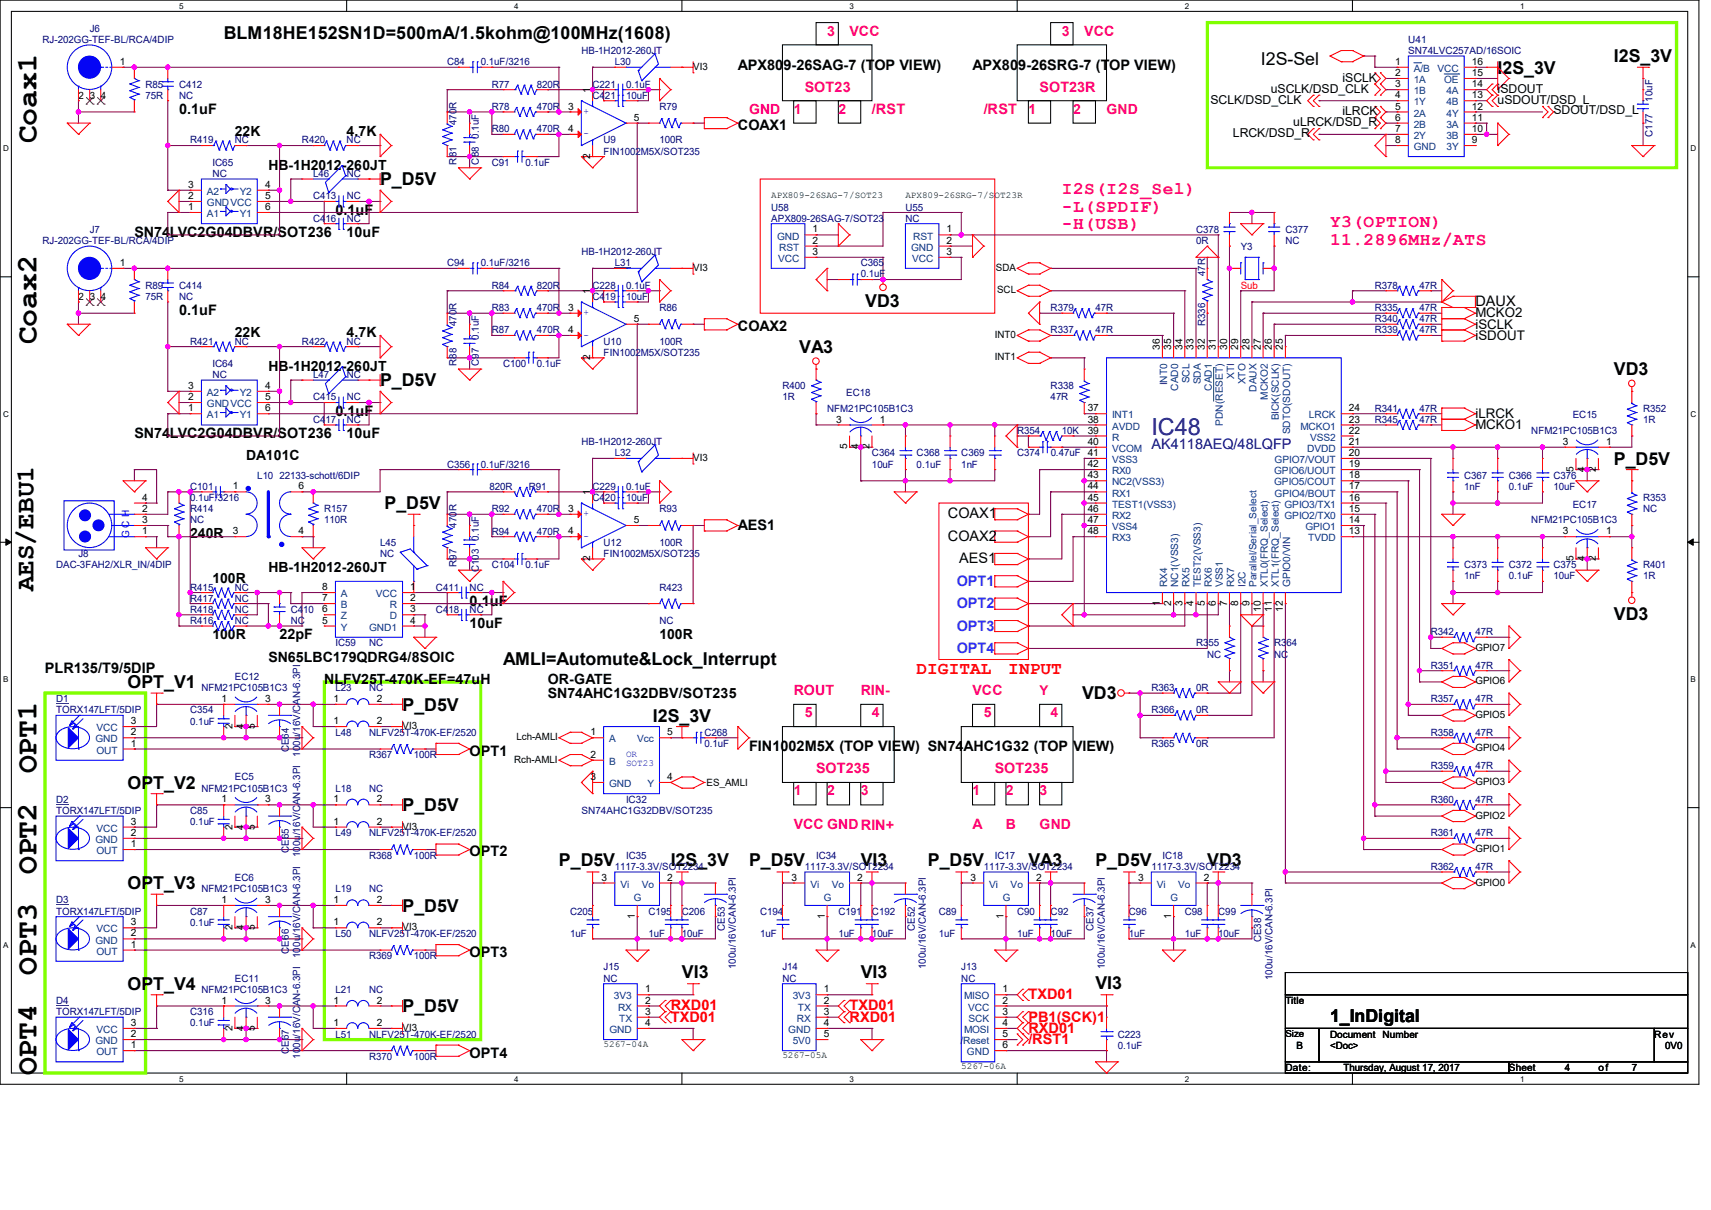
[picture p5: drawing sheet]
<svg xmlns="http://www.w3.org/2000/svg" width="420mm" height="297mm" viewBox="0 0 420 297" stroke-linecap="round" stroke-linejoin="round" font-family="sans-serif">
<defs><g id="words">
<g font-size="7.3">
<text x="9" y="35.2" transform="rotate(-90 9 35.2)">Coax1</text>
<text x="9" y="84.5" transform="rotate(-90 9 84.5)">Coax2</text>
<text x="9" y="189.8" transform="rotate(-90 9 189.8)">OPT1</text>
<text x="9" y="214.6" transform="rotate(-90 9 214.6)">OPT2</text>
<text x="9" y="239.3" transform="rotate(-90 9 239.3)">OPT3</text>
<text x="9" y="263.9" transform="rotate(-90 9 263.9)">OPT4</text>
</g>
<text font-size="6.3" x="8.2" y="145.2" transform="rotate(-90 8.2 145.2)">AES/EBU1</text>
<text font-size="5.8" fill="#000080" x="282.6" y="106.7">IC48</text>
<g font-size="4.4">
<text x="54.9" y="9.6">BLM18HE152SN1D=500mA/1.5kohm@100MHz(1608)</text>
<text x="309.5" y="16">I2S-Sel</text>
<text x="396.2" y="15.3">I2S_3V</text>
<text x="367.6" y="18.1">I2S_3V</text>
<text x="93.3" y="45.5">P_D5V</text>
<text x="212.4" y="75.4">VD3</text>
<text x="196.2" y="86.7">VA3</text>
<text x="93.3" y="94.9">P_D5V</text>
<text x="396.2" y="92.1">VD3</text>
<text x="396.2" y="114.1">P_D5V</text>
<text x="94.4" y="125.1">P_D5V</text>
<text x="396.2" y="152.2">VD3</text>
<text x="123.5" y="163.2">AMLI=Automute&amp;Lock_Interrupt</text>
<text x="31.3" y="169">OPT_V1</text>
<text x="265.6" y="171.7">VD3</text>
<text x="98.8" y="174.4">P_D5V</text>
<text x="160.3" y="177.2">I2S_3V</text>
<text x="31.3" y="193.6">OPT_V2</text>
<text x="98.8" y="199.1">P_D5V</text>
<text x="137.2" y="212.6">P_D5V</text>
<text x="164.6" y="212.6">I2S_3V</text>
<text x="183.9" y="212.6">P_D5V</text>
<text x="211.3" y="212.6">VI3</text>
<text x="227.8" y="212.6">P_D5V</text>
<text x="252.4" y="212.6">VA3</text>
<text x="268.9" y="212.6">P_D5V</text>
<text x="296.3" y="212.6">VD3</text>
<text x="31.3" y="218.3">OPT_V3</text>
<text x="98.8" y="223.8">P_D5V</text>
<text x="167.4" y="240">VI3</text>
<text x="211.3" y="240">VI3</text>
<text x="31.3" y="243">OPT_V4</text>
<text x="268.9" y="242.7">VI3</text>
<text x="98.8" y="248.5">P_D5V</text>
<text x="326.5" y="251">1_InDigital</text>
</g>
<g font-size="4.4" fill="#ff0080">
<text x="260.6" y="47.6">I2S(I2S_Sel)</text>
<text x="260.6" y="51.9">-L(SPDIF)</text>
<text x="260.6" y="56.3">-H(USB)</text>
<text x="326.5" y="55.8">Y3(OPTION)</text>
<text x="326.5" y="60.2">11.2896MHz/ATS</text>
</g>
<g font-size="4.4" fill="#f00">
<text x="225" y="165.5">DIGITAL</text>
<text x="247.5" y="165.5">INPUT</text>
</g>
<g font-size="3.6">
<text x="181.1" y="17.1">APX809-26SAG-7 (TOP VIEW)</text>
<text x="238.7" y="17.1">APX809-26SRG-7 (TOP VIEW)</text>
<text x="43.9" y="28">0.1uF</text>
<text x="181.1" y="31.9">COAX1</text>
<text x="82.3" y="52.7">0.1uF</text>
<text x="43.9" y="77.4">0.1uF</text>
<text x="362.2" y="75.1">DAUX</text>
<text x="181.1" y="81.3">COAX2</text>
<text x="82.3" y="102.1">0.1uF</text>
<text x="181.1" y="130.1">AES1</text>
<text x="232.7" y="127.2">COAX1</text>
<text x="232.7" y="132.7">COAX2</text>
<text x="235.4" y="138.2">AES1</text>
<text x="115.3" y="148.8">0.1uF</text>
<text x="11" y="165.2">PLR135/T9/5DIP</text>
<text x="115.3" y="185.5">OPT1</text>
<text x="183.9" y="184.4">FIN1002M5X (TOP VIEW) SN74AHC1G32 (TOP VIEW)</text>
<text x="115.3" y="210.2">OPT2</text>
<text x="115.3" y="234.9">OPT3</text>
<text x="115.3" y="259.6">OPT4</text>
</g>
<g font-size="3.6" fill="#ff0080">
<text x="214" y="28">/RST</text>
<text x="241.5" y="28">/RST</text>
</g>
<text font-size="3.6" fill="#000080" x="282.6" y="110.2">AK4118AEQ/48LQFP</text>
<g font-size="3.6" fill="#8000ff">
<text x="234.9" y="143.8">OPT1</text>
<text x="234.9" y="149.3">OPT2</text>
<text x="234.9" y="154.8">OPT3</text>
<text x="234.9" y="160.3">OPT4</text>
</g>
<g font-size="3.6" fill="#f00">
<text x="252.4" y="245.3">TXD01</text>
<text x="164.6" y="250.8">TXD01</text>
<text x="164.6" y="248">RXD01</text>
<text x="208.5" y="248">TXD01</text>
<text x="208.5" y="250.8">RXD01</text>
<text x="252.4" y="250.8">PB1(SCK)1</text>
<text x="252.4" y="256.3">/RST1</text>
<text x="252.4" y="253.5">RXD01</text>
</g>
<g font-size="3.5" fill="#ff0080">
<text x="208.5" y="8.8">VCC</text>
<text x="266.1" y="8.8">VCC</text>
<text x="197.6" y="22.5">SOT23</text>
<text x="255.2" y="22.5">SOT23R</text>
<text x="194.8" y="170.6">ROUT</text>
<text x="211.3" y="170.6">RIN-</text>
<text x="238.7" y="170.6">VCC</text>
<text x="200.3" y="189.9">SOT235</text>
<text x="244.2" y="189.9">SOT235</text>
<text x="194.8" y="203.5">VCC GNDRIN+</text>
<text x="238.7" y="203.6">A</text>
</g>
<g font-size="3.5">
<text x="85.1" y="33.4">4.7K</text>
<text x="33" y="58.2">SN74LVC2G04DBVR/SOT236</text>
<text x="85.1" y="58.2">10uF</text>
<text x="85.1" y="82.8">4.7K</text>
<text x="33" y="107.6">SN74LVC2G04DBVR/SOT236</text>
<text x="85.1" y="107.6">10uF</text>
<text x="115.3" y="154.2">10uF</text>
<text x="68.6" y="156.9">22pF</text>
<text x="65.9" y="162.4">SN65LBC179QDRG4/8SOIC</text>
<text x="79.6" y="167.9">NLFV25T-470K-EF=47uH</text>
<text x="134.5" y="167.9">OR-GATE</text>
<text x="134.5" y="171.4">SN74AHC1G32DBV/SOT235</text>
</g>
<g font-size="3.4" fill="#ff0080">
<text x="203" y="8.7">3</text>
<text x="260.6" y="8.7">3</text>
<text x="183.9" y="27.9">GND</text>
<text x="194.8" y="27.9">1</text>
<text x="205.8" y="27.9">2</text>
<text x="252.4" y="27.9">1</text>
<text x="263.4" y="27.9">2</text>
<text x="271.6" y="27.9">GND</text>
<text x="197.6" y="176.1">5</text>
<text x="214" y="176.1">4</text>
<text x="241.5" y="176.1">5</text>
<text x="257.9" y="176.1">4</text>
<text x="194.8" y="195.2">1</text>
<text x="203" y="195.2">2</text>
<text x="211.3" y="195.2">3</text>
<text x="238.7" y="195.2">1</text>
<text x="246.9" y="195.2">2</text>
<text x="255.2" y="195.2">3</text>
<text x="246.9" y="203.5">B</text>
<text x="255.2" y="203.5">GND</text>
</g>
<g font-size="3.4">
<text x="57.7" y="33.4">22K</text>
<text x="65.9" y="41.6">HB-1H2012-260JT</text>
<text x="57.7" y="82.8">22K</text>
<text x="65.9" y="91">HB-1H2012-260JT</text>
<text x="60.4" y="112.9">DA101C</text>
<text x="46.7" y="132.2">240R</text>
<text x="52.2" y="143.1">100R</text>
<text x="65.9" y="140.4">HB-1H2012-260JT</text>
<text x="52.2" y="156.8">100R</text>
<text x="161.9" y="156.8">100R</text>
</g>
<g font-size="3.3">
<text x="362.2" y="77.9">MCKO2</text>
<text x="362.2" y="83.4">iSDOUT</text>
<text x="362.2" y="80.6">iSCLK</text>
<text x="362.2" y="102.6">iLRCK</text>
<text x="362.2" y="105.3">MCKO1</text>
</g>
<text font-size="3.3" fill="#ff0080" x="255.2" y="170.5">Y</text>
<g font-size="3">
<text x="312" y="22.8">uSCLK/DSD_CLK</text>
<text x="329.5" y="20">iSCLK</text>
<text x="367.6" y="22.8">iSDOUT</text>
<text x="297.1" y="25.5">SCLK/DSD_CLK</text>
<text x="329.5" y="28.3">iLRCK</text>
<text x="367.6" y="25.5">uSDOUT/DSD_L</text>
<text x="381.3" y="28">SDOUT/DSD_L</text>
<text x="302.6" y="33.7">LRCK/DSD_R</text>
<text x="317.5" y="31">uLRCK/DSD_R</text>
</g>
<g font-size="2.5" fill="#000080">
<text x="10.5" y="10.5">RJ-202GG-TEF-BL/RCA/4DIP</text>
<text x="22" y="7.8">J6</text>
<text x="345.7" y="10.5">U41</text>
<text x="109.8" y="16">C84</text>
<text x="118" y="16">0.1uF/3216</text>
<text x="142.7" y="13.3">HB-1H2012-260JT</text>
<text x="150.9" y="16">L30</text>
<text x="345.7" y="13.3">SN74LVC257AD/16SOIC</text>
<text x="35.7" y="21.5">R85</text>
<text x="43.9" y="21.5">C412</text>
<text x="120.7" y="21.5">R77</text>
<text x="131.7" y="21.5">820R</text>
<text x="145.5" y="21.5">C221</text>
<text x="153.7" y="21.5">0.1uF</text>
<text x="35.7" y="24.3">75R</text>
<text x="43.9" y="24.3">NC</text>
<text x="120.7" y="27">R78</text>
<text x="131.7" y="27">470R</text>
<text x="145.5" y="24.3">C421</text>
<text x="153.7" y="24.3">10uF</text>
<text x="161.9" y="27">R79</text>
<text x="405.6" y="25" transform="rotate(-90 405.6 25)">10uF</text>
<text x="46.7" y="35.2">R419</text>
<text x="57.7" y="35.2">NC</text>
<text x="74.1" y="35.2">R420</text>
<text x="85.1" y="35.2">NC</text>
<text x="112.1" y="30.8" transform="rotate(-90 112.1 30.8)">470R</text>
<text x="117.6" y="34.1" transform="rotate(-90 117.6 34.1)">0.1uF</text>
<text x="120.7" y="32.5">R80</text>
<text x="131.7" y="32.5">470R</text>
<text x="148.2" y="35.2">U9</text>
<text x="161.9" y="35.2">100R</text>
<text x="405.6" y="33.5" transform="rotate(-90 405.6 33.5)">C177</text>
<text x="52.2" y="40.7">IC65</text>
<text x="112.1" y="40.4" transform="rotate(-90 112.1 40.4)">R81</text>
<text x="117.6" y="40.4" transform="rotate(-90 117.6 40.4)">C88</text>
<text x="120.7" y="40.7">C91</text>
<text x="129" y="40.7">0.1uF</text>
<text x="148.2" y="38">FIN1002M5X/SOT235</text>
<text x="52.2" y="43.4">NC</text>
<text x="76.9" y="43.4">L46</text>
<text x="85.1" y="43.4">NC</text>
<text x="76.9" y="48.9">C413</text>
<text x="85.1" y="48.9">NC</text>
<text x="189.3" y="51.7">U58</text>
<text x="222.3" y="51.7">U55</text>
<text x="10.5" y="59.9">RJ-202GG-TEF-BL/RCA/4DIP</text>
<text x="22" y="57.1">J7</text>
<text x="76.9" y="54.4">C416</text>
<text x="85.1" y="54.4">NC</text>
<text x="189.3" y="54.4">APX809-26SAG-7/SOT23</text>
<text x="222.3" y="54.4">NC</text>
<text x="293.6" y="57.1">C378</text>
<text x="293.6" y="59.9">0R</text>
<text x="315.5" y="57.1">C377</text>
<text x="315.5" y="59.9">NC</text>
<text x="109.8" y="65.4">C94</text>
<text x="118" y="65.4">0.1uF/3216</text>
<text x="142.7" y="62.7">HB-1H2012-260JT</text>
<text x="150.9" y="65.4">L31</text>
<text x="211.3" y="65.4">C365</text>
<text x="304.5" y="61.3">Y3</text>
<text x="35.7" y="70.9">R89</text>
<text x="43.9" y="70.9">C414</text>
<text x="120.7" y="70.9">R84</text>
<text x="131.7" y="70.9">820R</text>
<text x="145.5" y="70.9">C228</text>
<text x="153.7" y="70.9">0.1uF</text>
<text x="211.3" y="68.1">0.1uF</text>
<text x="295.9" y="67.8" transform="rotate(-90 295.9 67.8)">47R</text>
<text x="337.5" y="70.9">R378</text>
<text x="348.4" y="70.9">47R</text>
<text x="35.7" y="73.6">75R</text>
<text x="43.9" y="73.6">NC</text>
<text x="120.7" y="76.4">R83</text>
<text x="131.7" y="76.4">470R</text>
<text x="145.5" y="73.6">C419</text>
<text x="153.7" y="73.6">10uF</text>
<text x="161.9" y="76.4">R86</text>
<text x="257.9" y="76.4">R379</text>
<text x="268.9" y="76.4">47R</text>
<text x="337.5" y="76.4">R335</text>
<text x="348.4" y="76.4">47R</text>
<text x="112.1" y="80.1" transform="rotate(-90 112.1 80.1)">470R</text>
<text x="117.6" y="83.4" transform="rotate(-90 117.6 83.4)">0.1uF</text>
<text x="120.7" y="81.8">R87</text>
<text x="131.7" y="81.8">470R</text>
<text x="257.9" y="81.8">R337</text>
<text x="268.9" y="81.8">47R</text>
<text x="295.9" y="80.1" transform="rotate(-90 295.9 80.1)">R336</text>
<text x="337.5" y="81.8">R339</text>
<text x="337.5" y="79.1">R340</text>
<text x="348.4" y="81.8">47R</text>
<text x="348.4" y="79.1">47R</text>
<text x="46.7" y="84.6">R421</text>
<text x="57.7" y="84.6">NC</text>
<text x="74.1" y="84.6">R422</text>
<text x="85.1" y="84.6">NC</text>
<text x="112.1" y="89.7" transform="rotate(-90 112.1 89.7)">R88</text>
<text x="117.6" y="89.7" transform="rotate(-90 117.6 89.7)">C97</text>
<text x="148.2" y="84.6">U10</text>
<text x="148.2" y="87.3">FIN1002M5X/SOT235</text>
<text x="161.9" y="84.6">100R</text>
<text x="52.2" y="90.1">IC64</text>
<text x="52.2" y="92.8">NC</text>
<text x="76.9" y="92.8">L47</text>
<text x="85.1" y="92.8">NC</text>
<text x="123.5" y="90.1">C100</text>
<text x="131.7" y="90.1">0.1uF</text>
<text x="192.1" y="95.5">R400</text>
<text x="257.9" y="95.5">R338</text>
<text x="76.9" y="98.3">C415</text>
<text x="85.1" y="98.3">NC</text>
<text x="192.1" y="98.3">1R</text>
<text x="203" y="101">NFM21PC105B1C3</text>
<text x="207.7" y="97.2">EC18</text>
<text x="257.9" y="98.3">47R</text>
<text x="337.5" y="101">R341</text>
<text x="348.4" y="101">47R</text>
<text x="403.3" y="101">R352</text>
<text x="76.9" y="103.8">C417</text>
<text x="85.1" y="103.8">NC</text>
<text x="249.7" y="106.6">R354</text>
<text x="260.6" y="106.6">10K</text>
<text x="337.5" y="103.8">R345</text>
<text x="348.4" y="103.8">47R</text>
<text x="375.9" y="106.6">NFM21PC105B1C3</text>
<text x="386" y="102.7">EC15</text>
<text x="403.3" y="103.8">1R</text>
<text x="142.7" y="109.3">HB-1H2012-260JT</text>
<text x="150.9" y="112">L32</text>
<text x="214" y="112">C364</text>
<text x="225" y="112">C368</text>
<text x="236" y="112">C369</text>
<text x="249.7" y="112">C374</text>
<text x="257.9" y="112">0.47uF 41</text>
<text x="63.2" y="117.5">L10 22133-schott/6DIP</text>
<text x="109.8" y="114.8">C356</text>
<text x="118" y="114.8">0.1uF/3216</text>
<text x="214" y="114.8">10uF</text>
<text x="225" y="114.8">0.1uF</text>
<text x="236" y="114.8">1nF</text>
<text x="359.4" y="117.5">C367</text>
<text x="370.4" y="117.5">C366</text>
<text x="381.3" y="117.5">C376</text>
<text x="46.7" y="120.3">C101</text>
<text x="46.7" y="123">0.1uF/3216</text>
<text x="46.7" y="125.7">R414</text>
<text x="79.6" y="125.7">R157</text>
<text x="120.2" y="120.3">820R</text>
<text x="120.7" y="125.7">R92</text>
<text x="129.8" y="120.3">R91</text>
<text x="131.7" y="125.7">470R</text>
<text x="145.5" y="123">C420</text>
<text x="145.5" y="120.3">C229</text>
<text x="153.7" y="123">10uF</text>
<text x="153.7" y="120.3">0.1uF</text>
<text x="161.9" y="125.7">R93</text>
<text x="359.4" y="120.3">1nF</text>
<text x="370.4" y="120.3">0.1uF</text>
<text x="381.3" y="120.3">10uF</text>
<text x="386" y="124.6">EC17</text>
<text x="403.3" y="123">R353</text>
<text x="403.3" y="125.7">NC</text>
<text x="46.7" y="128.5">NC</text>
<text x="79.6" y="128.5">110R</text>
<text x="112.1" y="129.5" transform="rotate(-90 112.1 129.5)">470R</text>
<text x="120.7" y="131.2">R94</text>
<text x="131.7" y="131.2">470R</text>
<text x="375.9" y="128.5">NFM21PC105B1C3</text>
<text x="19.3" y="136.7">J8</text>
<text x="93.3" y="134">L45</text>
<text x="93.3" y="136.7">NC</text>
<text x="117.6" y="132.8" transform="rotate(-90 117.6 132.8)">0.1uF</text>
<text x="148.2" y="134">U12</text>
<text x="148.2" y="136.7">FIN1002M5X/SOT235</text>
<text x="161.9" y="134">100R</text>
<text x="13.8" y="139.4">DAC-3FAH2/XLR_IN/4DIP</text>
<text x="112.1" y="139.2" transform="rotate(-90 112.1 139.2)">R97</text>
<text x="117.6" y="140.5" transform="rotate(-90 117.6 140.5)">C103</text>
<text x="120.7" y="139.4">C104</text>
<text x="129" y="139.4">0.1uF</text>
<text x="359.4" y="139.4">C373</text>
<text x="359.4" y="142.2">1nF</text>
<text x="370.4" y="139.4">C372</text>
<text x="370.4" y="142.2">0.1uF</text>
<text x="381.3" y="139.4">C375</text>
<text x="381.3" y="142.2">10uF</text>
<text x="403.3" y="139.4">R401</text>
<text x="403.3" y="142.2">1R</text>
<text x="46.7" y="144.9">R415</text>
<text x="46.7" y="147.7">R417</text>
<text x="57.7" y="144.9">NC</text>
<text x="57.7" y="147.7">NC</text>
<text x="107" y="144.9">C411</text>
<text x="115.3" y="144.9">NC</text>
<text x="161.9" y="144.9">R423</text>
<text x="46.7" y="150.4">R418</text>
<text x="46.7" y="153.2">R416</text>
<text x="57.7" y="150.4">NC</text>
<text x="57.7" y="153.2">NC</text>
<text x="71.4" y="150.4">C410</text>
<text x="71.4" y="153.2">NC</text>
<text x="107" y="150.4">C418</text>
<text x="115.3" y="150.4">NC</text>
<text x="161.9" y="153.2">NC</text>
<text x="351.2" y="155.9">R342</text>
<text x="362.2" y="155.9">47R</text>
<text x="82.3" y="158.7">IC59</text>
<text x="90.6" y="158.7">NC</text>
<text x="293.6" y="158.7">R355</text>
<text x="296.3" y="161.4">NC</text>
<text x="312.8" y="158.7">R364</text>
<text x="312.8" y="161.4">NC</text>
<text x="57.7" y="166.9">EC12</text>
<text x="351.2" y="164.1">R351</text>
<text x="362.2" y="164.1">47R</text>
<text x="13.8" y="172.4">D1</text>
<text x="49.4" y="169.6">NFM21PC105B1C3</text>
<text x="82.3" y="169.6">L23</text>
<text x="90.6" y="169.6">NC</text>
<text x="282.6" y="169.6">R363</text>
<text x="293.6" y="169.6">0R</text>
<text x="351.2" y="172.4">R357</text>
<text x="362.2" y="172.4">47R</text>
<text x="13.8" y="175.1">TORX147LFT/5DIP</text>
<text x="46.7" y="175.1">C354</text>
<text x="46.7" y="177.8">0.1uF</text>
<text x="282.6" y="175.1">R366</text>
<text x="293.6" y="175.1">0R</text>
<text x="70.9" y="184.7" transform="rotate(-90 70.9 184.7)">CE64</text>
<text x="73.7" y="185.8" transform="rotate(-90 73.7 185.8)">100u/16V/CAN-6.3PI</text>
<text x="82.3" y="180.6">L48</text>
<text x="90.6" y="180.6">NLFV25T-470K-EF/2520</text>
<text x="172.9" y="180.6">C268</text>
<text x="172.9" y="183.3">0.1uF</text>
<text x="282.6" y="183.3">R365</text>
<text x="293.6" y="183.3">0R</text>
<text x="351.2" y="180.6">R358</text>
<text x="362.2" y="180.6">47R</text>
<text x="57.7" y="191.6">EC5</text>
<text x="90.6" y="186.1">R367</text>
<text x="101.6" y="186.1">100R</text>
<text x="351.2" y="188.8">R359</text>
<text x="362.2" y="188.8">47R</text>
<text x="13.8" y="197.1">D2</text>
<text x="49.4" y="194.3">NFM21PC105B1C3</text>
<text x="82.3" y="194.3">L18</text>
<text x="90.6" y="194.3">NC</text>
<text x="153.7" y="197.1">IC32</text>
<text x="351.2" y="197.1">R360</text>
<text x="362.2" y="197.1">47R</text>
<text x="13.8" y="199.8">TORX147LFT/5DIP</text>
<text x="46.7" y="199.8">C85</text>
<text x="46.7" y="202.6">0.1uF</text>
<text x="142.7" y="199.8">SN74AHC1G32DBV/SOT235</text>
<text x="70.9" y="209.3" transform="rotate(-90 70.9 209.3)">CE65</text>
<text x="82.3" y="205.3">L49</text>
<text x="90.6" y="205.3">NLFV25T-470K-EF/2520</text>
<text x="351.2" y="205.3">R361</text>
<text x="362.2" y="205.3">47R</text>
<text x="73.7" y="210.4" transform="rotate(-90 73.7 210.4)">100u/16V/CAN-6.3PI</text>
<text x="90.6" y="210.8">R368</text>
<text x="101.6" y="210.8">100R</text>
<text x="150.9" y="213.5">1117-3.3V/SOT2234</text>
<text x="153.7" y="210.8">IC35</text>
<text x="197.6" y="213.5">1117-3.3V/SOT2234</text>
<text x="200.3" y="210.8">IC34</text>
<text x="241.5" y="213.5">1117-3.3V/SOT2234</text>
<text x="244.2" y="210.8">IC17</text>
<text x="282.6" y="213.5">1117-3.3V/SOT2234</text>
<text x="285.3" y="210.8">IC18</text>
<text x="351.2" y="213.5">R362</text>
<text x="362.2" y="213.5">47R</text>
<text x="13.8" y="221.7">D3</text>
<text x="49.4" y="219">NFM21PC105B1C3</text>
<text x="57.7" y="216.3">EC6</text>
<text x="82.3" y="219">L19</text>
<text x="90.6" y="219">NC</text>
<text x="13.8" y="224.5">TORX147LFT/5DIP</text>
<text x="46.7" y="224.5">C87</text>
<text x="46.7" y="227.2">0.1uF</text>
<text x="140" y="224.5">C205</text>
<text x="159.2" y="224.5">C195</text>
<text x="167.4" y="224.5">C206</text>
<text x="186.6" y="224.5">C194</text>
<text x="205.8" y="224.5">C191</text>
<text x="214" y="224.5">C192</text>
<text x="230.5" y="224.5">C89</text>
<text x="249.7" y="224.5">C90</text>
<text x="257.9" y="224.5">C92</text>
<text x="277.1" y="224.5">C96</text>
<text x="290.8" y="224.5">C98</text>
<text x="299" y="224.5">C99</text>
<text x="82.3" y="230">L50</text>
<text x="90.6" y="230">NLFV25T-470K-EF/2520</text>
<text x="140" y="230">1uF</text>
<text x="159.2" y="230">1uF</text>
<text x="167.4" y="230">10uF</text>
<text x="177.9" y="228.6" transform="rotate(-90 177.9 228.6)">CE53</text>
<text x="186.6" y="230">1uF</text>
<text x="205.8" y="230">1uF</text>
<text x="214" y="230">10uF</text>
<text x="224.5" y="228.6" transform="rotate(-90 224.5 228.6)">CE52</text>
<text x="230.5" y="230">1uF</text>
<text x="249.7" y="230">1uF</text>
<text x="257.9" y="230">10uF</text>
<text x="268.4" y="228.6" transform="rotate(-90 268.4 228.6)">CE37</text>
<text x="277.1" y="230">1uF</text>
<text x="290.8" y="230">1uF</text>
<text x="299" y="230">10uF</text>
<text x="309.6" y="231.3" transform="rotate(-90 309.6 231.3)">CE38</text>
<text x="70.9" y="234.1" transform="rotate(-90 70.9 234.1)">CE66</text>
<text x="73.7" y="235.2" transform="rotate(-90 73.7 235.2)">100u/16V/CAN-6.3PI</text>
<text x="90.6" y="235.5">R369</text>
<text x="101.6" y="235.5">100R</text>
<text x="148.2" y="238.2">J15</text>
<text x="180.6" y="237.9" transform="rotate(-90 180.6 237.9)">100u/16V/CAN-6.3PI</text>
<text x="192.1" y="238.2">J14</text>
<text x="227.3" y="237.9" transform="rotate(-90 227.3 237.9)">100u/16V/CAN-6.3PI</text>
<text x="236" y="238.2">J13</text>
<text x="271.2" y="237.9" transform="rotate(-90 271.2 237.9)">100u/16V/CAN-6.3PI</text>
<text x="49.4" y="243.7">NFM21PC105B1C3</text>
<text x="57.7" y="241">EC11</text>
<text x="82.3" y="243.7">L21</text>
<text x="90.6" y="243.7">NC</text>
<text x="148.2" y="241">NC</text>
<text x="192.1" y="241">NC</text>
<text x="236" y="241">NC</text>
<text x="312.3" y="240.6" transform="rotate(-90 312.3 240.6)">100u/16V/CAN-6.3PI</text>
<text x="13.8" y="246.4">D4</text>
<text x="13.8" y="249.2">TORX147LFT/5DIP</text>
<text x="46.7" y="249.2">C316</text>
<text x="46.7" y="251.9">0.1uF</text>
<text x="82.3" y="254.7">L51</text>
<text x="90.6" y="254.7">NLFV25T-470K-EF/2520</text>
<text x="274.4" y="254.7">C223</text>
<text x="274.4" y="257.4">0.1uF</text>
<text x="70.9" y="258.7" transform="rotate(-90 70.9 258.7)">CE67</text>
<text x="73.7" y="259.8" transform="rotate(-90 73.7 259.8)">100u/16V/CAN-6.3PI</text>
<text x="90.6" y="260.1">R370</text>
<text x="101.6" y="260.1">100R</text>
</g>
<g font-size="2.5">
<text x="29.4" y="15.9">1</text>
<text x="170.1" y="17.1">VI3</text>
<text x="342.4" y="15.9">1</text>
<text x="361.3" y="15.9">16</text>
<text x="144.9" y="22.8" transform="rotate(-90 144.9 22.8)">1</text>
<text x="342.4" y="18.7">2</text>
<text x="342.4" y="21.4">3</text>
<text x="361.3" y="21.4">14</text>
<text x="361.3" y="18.7">15</text>
<text x="19.3" y="24.3">2</text>
<text x="22" y="24.3">3</text>
<text x="24.7" y="24.3">4</text>
<text x="139.4" y="26.9">3</text>
<text x="155.6" y="29.6">5</text>
<text x="342.4" y="29.6">6</text>
<text x="342.4" y="24.1">4</text>
<text x="342.4" y="26.9">5</text>
<text x="361.3" y="29.6">11</text>
<text x="361.3" y="26.9">12</text>
<text x="361.3" y="24.1">13</text>
<text x="139.4" y="32.4">4</text>
<text x="342.4" y="32.4">7</text>
<text x="342.4" y="35.1">8</text>
<text x="361.3" y="35.1">9</text>
<text x="361.3" y="32.4">10</text>
<text x="144.9" y="39" transform="rotate(-90 144.9 39)">2</text>
<text x="46.2" y="46.1">3</text>
<text x="65.1" y="46.1">4</text>
<text x="46.2" y="51.6">1</text>
<text x="46.2" y="48.9">2</text>
<text x="65.1" y="48.9">5</text>
<text x="65.1" y="51.6">6</text>
<text x="199.5" y="59.8">2</text>
<text x="199.5" y="57.1">1</text>
<text x="232.4" y="59.8">2</text>
<text x="232.4" y="57.1">1</text>
<text x="29.4" y="65.3">1</text>
<text x="199.5" y="62.6">3</text>
<text x="232.4" y="62.6">3</text>
<text x="170.1" y="66.5">VI3</text>
<text x="244.5" y="66.5">SDA</text>
<text x="244.7" y="72">SCL</text>
<text x="19.3" y="73.6">2</text>
<text x="22" y="73.6">3</text>
<text x="24.7" y="73.6">4</text>
<text x="139.4" y="76.3">3</text>
<text x="144.9" y="72.2" transform="rotate(-90 144.9 72.2)">1</text>
<text x="139.4" y="81.7">4</text>
<text x="155.6" y="79">5</text>
<text x="244.2" y="82.9">INT0</text>
<text x="144.9" y="88.4" transform="rotate(-90 144.9 88.4)">2</text>
<text x="244.2" y="88.4">INT1</text>
<text x="284.7" y="85.9" transform="rotate(-90 284.7 85.9)">36</text>
<text x="287.5" y="85.9" transform="rotate(-90 287.5 85.9)">35</text>
<text x="290.2" y="85.9" transform="rotate(-90 290.2 85.9)">34</text>
<text x="293" y="85.9" transform="rotate(-90 293 85.9)">33</text>
<text x="295.7" y="85.9" transform="rotate(-90 295.7 85.9)">32</text>
<text x="298.4" y="85.9" transform="rotate(-90 298.4 85.9)">31</text>
<text x="301.2" y="85.9" transform="rotate(-90 301.2 85.9)">30</text>
<text x="303.9" y="85.9" transform="rotate(-90 303.9 85.9)">29</text>
<text x="306.7" y="85.9" transform="rotate(-90 306.7 85.9)">28</text>
<text x="309.5" y="85.9" transform="rotate(-90 309.5 85.9)">27</text>
<text x="312.2" y="85.9" transform="rotate(-90 312.2 85.9)">26</text>
<text x="314.9" y="85.9" transform="rotate(-90 314.9 85.9)">25</text>
<text x="46.2" y="95.5">3</text>
<text x="65.1" y="95.5">4</text>
<text x="46.2" y="101">1</text>
<text x="46.2" y="98.2">2</text>
<text x="65.1" y="98.2">5</text>
<text x="65.1" y="101">6</text>
<text x="267" y="101">37</text>
<text x="331.1" y="101">24</text>
<text x="205.3" y="103.7">3</text>
<text x="215.9" y="103.7">1</text>
<text x="267" y="103.7">38</text>
<text x="267" y="106.4">39</text>
<text x="331.1" y="106.4">22</text>
<text x="331.1" y="103.7">23</text>
<text x="170.1" y="113.1">VI3</text>
<text x="207.9" y="110.3" transform="rotate(-90 207.9 110.3)">5</text>
<text x="210.7" y="110.3" transform="rotate(-90 210.7 110.3)">4</text>
<text x="213.4" y="110.3" transform="rotate(-90 213.4 110.3)">2</text>
<text x="267" y="109.2">40</text>
<text x="331.1" y="111.9">20</text>
<text x="331.1" y="109.2">21</text>
<text x="383.6" y="109.2">3</text>
<text x="394.2" y="109.2">1</text>
<text x="267" y="114.7">42</text>
<text x="267" y="117.4">43</text>
<text x="331.1" y="117.4">18</text>
<text x="331.1" y="114.7">19</text>
<text x="386.2" y="115.8" transform="rotate(-90 386.2 115.8)">5</text>
<text x="389" y="115.8" transform="rotate(-90 389 115.8)">4</text>
<text x="391.7" y="115.8" transform="rotate(-90 391.7 115.8)">2</text>
<text x="34.9" y="125.6">2</text>
<text x="34.9" y="122.9">4</text>
<text x="57.1" y="120.1">1</text>
<text x="73.3" y="120.1">6</text>
<text x="139.4" y="125.6">3</text>
<text x="144.9" y="121.6" transform="rotate(-90 144.9 121.6)">1</text>
<text x="267" y="120.1">44</text>
<text x="267" y="122.9">45</text>
<text x="267" y="125.6">46</text>
<text x="331.1" y="125.6">15</text>
<text x="331.1" y="122.9">16</text>
<text x="331.1" y="120.1">17</text>
<text x="34.9" y="128.4">3</text>
<text x="34.9" y="131.1">1</text>
<text x="57.1" y="131.1">3</text>
<text x="73.3" y="131.1">4</text>
<text x="139.4" y="131.1">4</text>
<text x="155.6" y="128.4">5</text>
<text x="267" y="128.4">47</text>
<text x="267" y="131.1">48</text>
<text x="331.1" y="131.1">13</text>
<text x="331.1" y="128.4">14</text>
<text x="383.6" y="131.1">3</text>
<text x="394.2" y="131.1">1</text>
<text x="144.9" y="137.8" transform="rotate(-90 144.9 137.8)">2</text>
<text x="386.2" y="137.8" transform="rotate(-90 386.2 137.8)">5</text>
<text x="389" y="137.8" transform="rotate(-90 389 137.8)">4</text>
<text x="391.7" y="137.8" transform="rotate(-90 391.7 137.8)">2</text>
<text x="79.1" y="147.6">7</text>
<text x="79.1" y="144.9">8</text>
<text x="100.7" y="144.9">1</text>
<text x="100.7" y="147.6">2</text>
<text x="284.7" y="148.8" transform="rotate(-90 284.7 148.8)">1</text>
<text x="287.5" y="148.8" transform="rotate(-90 287.5 148.8)">2</text>
<text x="290.2" y="148.8" transform="rotate(-90 290.2 148.8)">3</text>
<text x="293" y="148.8" transform="rotate(-90 293 148.8)">4</text>
<text x="295.7" y="148.8" transform="rotate(-90 295.7 148.8)">5</text>
<text x="298.4" y="148.8" transform="rotate(-90 298.4 148.8)">6</text>
<text x="301.2" y="148.8" transform="rotate(-90 301.2 148.8)">7</text>
<text x="303.9" y="148.8" transform="rotate(-90 303.9 148.8)">8</text>
<text x="306.7" y="148.8" transform="rotate(-90 306.7 148.8)">9</text>
<text x="79.1" y="153.1">5</text>
<text x="79.1" y="150.3">6</text>
<text x="100.7" y="150.3">3</text>
<text x="100.7" y="153.1">4</text>
<text x="309.5" y="150.2" transform="rotate(-90 309.5 150.2)">10</text>
<text x="312.2" y="150.2" transform="rotate(-90 312.2 150.2)">11</text>
<text x="314.9" y="150.2" transform="rotate(-90 314.9 150.2)">12</text>
<text x="362.2" y="159.8">GPIO7</text>
<text x="362.2" y="168">GPIO6</text>
<text x="54.4" y="172.3">1</text>
<text x="65.1" y="172.3">3</text>
<text x="81.8" y="172.3">1</text>
<text x="92.5" y="172.3">2</text>
<text x="32.1" y="177.8">3</text>
<text x="57.1" y="178.9" transform="rotate(-90 57.1 178.9)">2</text>
<text x="59.8" y="178.9" transform="rotate(-90 59.8 178.9)">4</text>
<text x="62.6" y="178.9" transform="rotate(-90 62.6 178.9)">5</text>
<text x="81.8" y="177.8">1</text>
<text x="92.5" y="177.8">2</text>
<text x="98.8" y="178.9">VI3</text>
<text x="362.2" y="176.2">GPIO5</text>
<text x="32.1" y="183.3">1</text>
<text x="32.1" y="180.5">2</text>
<text x="126.8" y="181.7">Lch-AMLI</text>
<text x="144.9" y="180.5">1</text>
<text x="163.8" y="180.5">5</text>
<text x="362.2" y="184.4">GPIO4</text>
<text x="126.2" y="187.2">Rch-AMLI</text>
<text x="144.9" y="186">2</text>
<text x="144.9" y="191.5">3</text>
<text x="163.8" y="191.5">4</text>
<text x="54.4" y="197">1</text>
<text x="65.1" y="197">3</text>
<text x="81.8" y="197">1</text>
<text x="92.5" y="197">2</text>
<text x="173.4" y="193">ES_AMLI</text>
<text x="362.2" y="192.7">GPIO3</text>
<text x="32.1" y="202.4">3</text>
<text x="57.1" y="203.6" transform="rotate(-90 57.1 203.6)">2</text>
<text x="59.8" y="203.6" transform="rotate(-90 59.8 203.6)">4</text>
<text x="62.6" y="203.6" transform="rotate(-90 62.6 203.6)">5</text>
<text x="81.8" y="202.4">1</text>
<text x="92.5" y="202.4">2</text>
<text x="98.8" y="203.7">VI3</text>
<text x="362.2" y="200.9">GPIO2</text>
<text x="32.1" y="207.9">1</text>
<text x="32.1" y="205.2">2</text>
<text x="362.2" y="209.1">GPIO1</text>
<text x="54.4" y="221.7">1</text>
<text x="65.1" y="221.7">3</text>
<text x="81.8" y="221.7">1</text>
<text x="92.5" y="221.7">2</text>
<text x="147.7" y="216.2">3</text>
<text x="163.8" y="216.2">2</text>
<text x="194.3" y="216.2">3</text>
<text x="210.4" y="216.2">2</text>
<text x="238.2" y="216.2">3</text>
<text x="254.3" y="216.2">2</text>
<text x="279.4" y="216.2">3</text>
<text x="295.5" y="216.2">2</text>
<text x="362.2" y="217.4">GPIO0</text>
<text x="32.1" y="227.2">3</text>
<text x="81.8" y="227.2">1</text>
<text x="92.5" y="227.2">2</text>
<text x="155.8" y="225.6" transform="rotate(-90 155.8 225.6)">1</text>
<text x="202.4" y="225.6" transform="rotate(-90 202.4 225.6)">1</text>
<text x="246.3" y="225.6" transform="rotate(-90 246.3 225.6)">1</text>
<text x="287.5" y="225.6" transform="rotate(-90 287.5 225.6)">1</text>
<text x="32.1" y="232.6">1</text>
<text x="32.1" y="229.9">2</text>
<text x="57.1" y="228.3" transform="rotate(-90 57.1 228.3)">2</text>
<text x="59.8" y="228.3" transform="rotate(-90 59.8 228.3)">4</text>
<text x="62.6" y="228.3" transform="rotate(-90 62.6 228.3)">5</text>
<text x="98.8" y="228.3">VI3</text>
<text x="158.3" y="243.6">1</text>
<text x="202.2" y="243.6">1</text>
<text x="246.1" y="243.6">1</text>
<text x="32.1" y="251.8">3</text>
<text x="54.4" y="246.3">1</text>
<text x="65.1" y="246.3">3</text>
<text x="81.8" y="251.8">1</text>
<text x="81.8" y="246.3">1</text>
<text x="92.5" y="251.8">2</text>
<text x="92.5" y="246.3">2</text>
<text x="158.3" y="246.3">2</text>
<text x="158.3" y="249.1">3</text>
<text x="158.3" y="251.8">4</text>
<text x="202.2" y="246.3">2</text>
<text x="202.2" y="249.1">3</text>
<text x="202.2" y="251.8">4</text>
<text x="246.1" y="246.3">2</text>
<text x="246.1" y="249.1">3</text>
<text x="246.1" y="251.8">4</text>
<text x="315.5" y="246.4">Title</text>
<text x="32.1" y="257.3">1</text>
<text x="32.1" y="254.6">2</text>
<text x="57.1" y="253" transform="rotate(-90 57.1 253)">2</text>
<text x="59.8" y="253" transform="rotate(-90 59.8 253)">4</text>
<text x="62.6" y="253" transform="rotate(-90 62.6 253)">5</text>
<text x="98.8" y="253">VI3</text>
<text x="202.2" y="254.6">5</text>
<text x="246.1" y="254.6">5</text>
<text x="246.1" y="257.3">6</text>
<text x="318.3" y="257.4">B</text>
<text x="326.5" y="254.7">Document</text>
<text x="326.5" y="257.4">&lt;Doc&gt;</text>
<text x="339.4" y="254.7">Number</text>
<text x="406.1" y="254.7">Rev</text>
<text x="408.8" y="257.4">0V0</text>
<text x="315.5" y="262.9">Date:</text>
<text x="329.8" y="262.9">Thursday, August 17, 2017</text>
<text x="370.4" y="262.9">Sheet</text>
<text x="384.1" y="262.9">4</text>
<text x="392.3" y="262.9">of</text>
<text x="400.6" y="262.9">7</text>
</g>
<g font-size="2.5" fill="#004080">
<text x="347" y="17.7">A/B</text>
<text x="352.8" y="17.7">VCC</text>
<text x="347" y="20.4">1A</text>
<text x="347" y="23.2">1B</text>
<text x="354.5" y="20.4">OE</text>
<text x="355" y="23.2">4A</text>
<text x="347" y="25.9">1Y</text>
<text x="347" y="28.6">2A</text>
<text x="355" y="25.9">4B</text>
<text x="355.1" y="28.6">4Y</text>
<text x="347" y="34.1">2Y</text>
<text x="347" y="31.4">2B</text>
<text x="355" y="34.1">3B</text>
<text x="355" y="31.4">3A</text>
<text x="347" y="36.9">GND</text>
<text x="355.1" y="36.9">3Y</text>
<text x="50.8" y="47.8">A2</text>
<text x="58.8" y="47.8">Y2</text>
<text x="50.8" y="53.3">A1</text>
<text x="50.8" y="50.6">GNDVCC</text>
<text x="58.8" y="53.3">Y1</text>
<text x="190.8" y="58.8">GND</text>
<text x="224.2" y="58.8">RST</text>
<text x="191" y="64.3">VCC</text>
<text x="191.3" y="61.6">RST</text>
<text x="223.6" y="61.6">GND</text>
<text x="223.9" y="64.3">VCC</text>
<text x="286.5" y="94.6" transform="rotate(-90 286.5 94.6)">INT0</text>
<text x="289.2" y="95.9" transform="rotate(-90 289.2 95.9)">CAD0</text>
<text x="292" y="94.1" transform="rotate(-90 292 94.1)">SCL</text>
<text x="294.7" y="94.3" transform="rotate(-90 294.7 94.3)">SDA</text>
<text x="297.5" y="95.9" transform="rotate(-90 297.5 95.9)">CAD1</text>
<text x="302.9" y="93" transform="rotate(-90 302.9 93)">XTI</text>
<text x="305.7" y="94.3" transform="rotate(-90 305.7 94.3)">XTO</text>
<text x="50.8" y="99.9">GNDVCC</text>
<text x="50.8" y="97.2">A2</text>
<text x="58.8" y="97.2">Y2</text>
<text x="308.4" y="96.1" transform="rotate(-90 308.4 96.1)">DAUX</text>
<text x="311.2" y="98.1" transform="rotate(-90 311.2 98.1)">MCKO2</text>
<text x="50.8" y="102.7">A1</text>
<text x="58.8" y="102.7">Y1</text>
<text x="273" y="102.7">INT1</text>
<text x="273" y="105.5">AVDD</text>
<text x="300.2" y="104.5" transform="rotate(-90 300.2 104.5)">PDN(RESET)</text>
<text x="313.9" y="103.2" transform="rotate(-90 313.9 103.2)">BICK(SCLK)</text>
<text x="316.6" y="106.6" transform="rotate(-90 316.6 106.6)">SDTO(SDOUT)</text>
<text x="319.2" y="105.5">MCKO1</text>
<text x="321.3" y="102.7">LRCK</text>
<text x="273" y="108.2">R</text>
<text x="273" y="110.9">VCOM</text>
<text x="273" y="113.7">VSS3</text>
<text x="312.9" y="113.7">GPIO7/VOUT</text>
<text x="320.9" y="110.9">DVDD</text>
<text x="321.6" y="108.2">VSS2</text>
<text x="273" y="116.4">RX0</text>
<text x="273" y="119.2">NC2(VSS3)</text>
<text x="312.8" y="119.2">GPIO5/COUT</text>
<text x="312.8" y="116.4">GPIO6/UOUT</text>
<text x="273" y="121.9">RX1</text>
<text x="273" y="124.6">TEST1(VSS3)</text>
<text x="312.9" y="121.9">GPIO4/BOUT</text>
<text x="315.3" y="124.6">GPIO3/TX1</text>
<text x="273" y="127.4">RX2</text>
<text x="273" y="130.1">VSS4</text>
<text x="315.3" y="127.4">GPIO2/TX0</text>
<text x="320.4" y="130.1">GPIO1</text>
<text x="273" y="132.9">RX3</text>
<text x="321.1" y="132.9">TVDD</text>
<text x="83.7" y="149.3">B</text>
<text x="83.7" y="146.6">A</text>
<text x="92.2" y="146.6">VCC</text>
<text x="95.7" y="149.3">R</text>
<text x="286.5" y="144.1" transform="rotate(-90 286.5 144.1)">RX4</text>
<text x="289.2" y="144.1" transform="rotate(-90 289.2 144.1)">NC1(VSS3)</text>
<text x="292" y="144.1" transform="rotate(-90 292 144.1)">RX5</text>
<text x="294.7" y="144.1" transform="rotate(-90 294.7 144.1)">TEST2(VSS3)</text>
<text x="297.5" y="144.1" transform="rotate(-90 297.5 144.1)">RX6</text>
<text x="300.2" y="144.1" transform="rotate(-90 300.2 144.1)">VSS1</text>
<text x="302.9" y="144.1" transform="rotate(-90 302.9 144.1)">RX7</text>
<text x="305.7" y="144.1" transform="rotate(-90 305.7 144.1)">I2C</text>
<text x="308.4" y="144.1" transform="rotate(-90 308.4 144.1)">Parallel/Serial_Select</text>
<text x="311.2" y="144.1" transform="rotate(-90 311.2 144.1)">XTL0(FRQ_Select)</text>
<text x="313.9" y="144.1" transform="rotate(-90 313.9 144.1)">XTL1(FRQ_Select)</text>
<text x="316.6" y="144.1" transform="rotate(-90 316.6 144.1)">GPIO0/VIN</text>
<text x="83.7" y="154.8">Y</text>
<text x="83.7" y="152.1">Z</text>
<text x="90.6" y="154.8">GND1</text>
<text x="95.7" y="152.1">D</text>
<text x="23.7" y="179.5">VCC</text>
<text x="23.4" y="182.2">GND</text>
<text x="23.7" y="185">OUT</text>
<text x="149.5" y="182.2">A</text>
<text x="156.4" y="182.2">Vcc</text>
<text x="149.5" y="187.7">B</text>
<text x="149.5" y="193.2">GND</text>
<text x="158.9" y="193.2">Y</text>
<text x="23.4" y="206.9">GND</text>
<text x="23.7" y="209.7">OUT</text>
<text x="23.7" y="204.2">VCC</text>
<text x="152.3" y="217.9">Vi</text>
<text x="155.6" y="221.2">G</text>
<text x="157.5" y="217.9">Vo</text>
<text x="198.9" y="217.9">Vi</text>
<text x="202.2" y="221.2">G</text>
<text x="204.2" y="217.9">Vo</text>
<text x="242.8" y="217.9">Vi</text>
<text x="246.1" y="221.2">G</text>
<text x="248.1" y="217.9">Vo</text>
<text x="284" y="217.9">Vi</text>
<text x="287.3" y="221.2">G</text>
<text x="289.2" y="217.9">Vo</text>
<text x="23.4" y="231.6">GND</text>
<text x="23.7" y="228.9">VCC</text>
<text x="23.7" y="234.4">OUT</text>
<text x="150.7" y="245.3">3V3</text>
<text x="194.6" y="245.3">3V3</text>
<text x="236.6" y="245.3">MISO</text>
<text x="151.7" y="248.1">RX</text>
<text x="152" y="250.8">TX</text>
<text x="195.6" y="250.8">RX</text>
<text x="195.9" y="248.1">TX</text>
<text x="237.6" y="248.1">VCC</text>
<text x="237.7" y="250.8">SCK</text>
<text x="23.4" y="256.3">GND</text>
<text x="23.7" y="253.6">VCC</text>
<text x="149.6" y="253.6">GND</text>
<text x="193.5" y="253.6">GND</text>
<text x="194.6" y="256.3">5V0</text>
<text x="235.8" y="256.3">/Reset</text>
<text x="236.6" y="253.6">MOSI</text>
<text x="23.7" y="259">OUT</text>
<text x="237.4" y="259">GND</text>
</g>
<text font-size="2.5" fill="#f00" x="304.5" y="70.9">Sub</text>
<text font-size="2.5" fill="#00f" x="31.7" y="132" transform="rotate(-90 31.7 132)">G C H</text>
<text font-size="2.4" x="315.5" y="254.6">Size</text>
<g font-size="2.3" fill="#00f">
<text x="143.3" y="28">+</text>
<text x="143.3" y="33.4">-</text>
<text x="143.3" y="77.3">+</text>
<text x="143.3" y="82.8">-</text>
<text x="143.3" y="126.7">+</text>
<text x="143.3" y="132.2">-</text>
<text x="153.7" y="185.7">OR</text>
<text x="153.7" y="188">SOT23</text>
</g>
<g font-size="2.3">
<text x="189.3" y="48.6">APX809-26SAG-7/SOT23</text>
<text x="222.3" y="48.6">APX809-26SRG-7/SOT23R</text>
<text x="148.2" y="257">5267-04A</text>
<text x="192.1" y="259.8">5267-05A</text>
<text x="236" y="262.5">5267-06A</text>
</g>
<g font-size="2">
<text x="43.9" y="2.1">5</text>
<text x="126.2" y="2.1">4</text>
<text x="208.5" y="2.1">3</text>
<text x="290.8" y="2.1">2</text>
<text x="373.1" y="2.1">1</text>
<text x=".8" y="37.1">D</text>
<text x="415" y="37.1">D</text>
<text x=".8" y="102.3">C</text>
<text x="415" y="102.3">C</text>
<text x=".8" y="167.4">B</text>
<text x="415" y="167.4">B</text>
<text x=".8" y="232.6">A</text>
<text x="415" y="232.6">A</text>
<text x="43.9" y="265.5">5</text>
<text x="126.2" y="265.5">4</text>
<text x="208.5" y="265.5">3</text>
<text x="290.8" y="265.5">2</text>
<text x="373.1" y="265.5">1</text>
</g>
</g></defs>
<path d="M0 0h417v266.1h-417zM2.8 2.8h411.5v260.6h-411.5z" fill="none" stroke="#000" stroke-width=".25"/>
<g fill="#fff">
<path d="M43.9 .3h1.1v2.2h-1.1z"/>
<path d="M43.9 263.7h1.1v2.2h-1.1z"/>
</g>
<path d="M85.1 0v2.8M85.1 263.4v2.7" fill="none" stroke="#000" stroke-width=".25"/>
<g fill="#fff">
<path d="M126.2 .3h1.1v2.2h-1.1z"/>
<path d="M126.2 263.7h1.1v2.2h-1.1z"/>
</g>
<path d="M167.4 0v2.8M167.4 263.4v2.7" fill="none" stroke="#000" stroke-width=".25"/>
<g fill="#fff">
<path d="M208.5 .3h1.1v2.2h-1.1z"/>
<path d="M208.5 263.7h1.1v2.2h-1.1z"/>
</g>
<path d="M249.7 0v2.8M249.7 263.4v2.7" fill="none" stroke="#000" stroke-width=".25"/>
<g fill="#fff">
<path d="M290.8 .3h1.1v2.2h-1.1z"/>
<path d="M290.8 263.7h1.1v2.2h-1.1z"/>
</g>
<path d="M332 0v2.8M332 263.4v2.7" fill="none" stroke="#000" stroke-width=".25"/>
<g fill="#fff">
<path d="M373.1 .3h1.1v2.2h-1.1z"/>
<path d="M373.1 263.7h1.1v2.2h-1.1z"/>
<path d="M.8 35.3h1.4v2.2h-1.4z"/>
<path d="M415 35.3h1.4v2.2h-1.4z"/>
<path d="M.8 100.5h1.4v2.2h-1.4z"/>
<path d="M415 100.5h1.4v2.2h-1.4z"/>
</g>
<path d="M0 67.9h2.8M414.3 67.9h2.7" fill="none" stroke="#000" stroke-width=".25"/>
<g fill="#fff">
<path d="M.8 165.7h1.3v2.2h-1.3z"/>
<path d="M415 165.7h1.3v2.2h-1.3z"/>
</g>
<path d="M0 133.1h2.8M414.3 133.1h2.7" fill="none" stroke="#000" stroke-width=".25"/>
<path d="M1.4 132.3l1.4 .8-1.4 .8zM414.3 133.1l1.3-.8v1.6z" fill="#000" stroke="#000" stroke-width=".25"/>
<g fill="#fff">
<path d="M.8 230.8h1.3v2.2h-1.3z"/>
<path d="M415 230.8h1.3v2.2h-1.3z"/>
</g>
<g fill="none" stroke="#000" stroke-width=".25">
<path d="M192.1 11h21.9v13.7h-21.9zM200.3 5.5h5.5v5.5h-5.5zM249.7 11h21.9v13.7h-21.9zM257.9 5.5h5.5v5.5h-5.5zM194.8 24.7h5.5v5.5h-5.5zM205.8 24.7h5.5v5.5h-5.5zM252.4 24.7h5.5v5.5h-5.5zM263.4 24.7h5.5v5.5h-5.5zM192.1 178.4h27.4v13.7h-27.4zM194.8 172.9h5.5v5.5h-5.5zM211.3 172.9h5.4v5.5h-5.4zM236 178.4h27.4v13.7h-27.4z"/>
<path d="M238.7 172.9h5.5v5.5h-5.5zM255.2 172.9h5.4v5.5h-5.4zM0 198.2h2.8M194.8 192.1h5.5v5.5h-5.5zM203 192.1h5.5v5.5h-5.5zM211.3 192.1h5.4v5.5h-5.4zM238.7 192.1h5.5v5.5h-5.5zM246.9 192.1h5.5v5.5h-5.5zM255.2 192.1h5.4v5.5h-5.4zM414.3 198.2h2.7M315.5 238.7h98.8v5.5h-98.8zM315.5 244.2h98.8v8.2h-98.8z"/>
<path d="M315.5 252.4h8.3v8.2h-8.3zM323.8 252.4h82.3v8.2h-82.3zM406.1 252.4h8.2v8.2h-8.2zM315.5 260.6h54.9v2.8h-54.9zM370.4 260.6h43.9v2.8h-43.9z"/>
</g>
<path d="M296.3 5.5h115.2v35.7h-115.2zM11 170.1h24.7v93.3h-24.7zM79.6 167.4h38.4v87.8h-38.4z" fill="none" stroke="#80ff00" stroke-width=".8"/>
<g fill="none" stroke="#f00" stroke-width=".25">
<path d="M33 16.5h.1M33 16.5v2.8M41.2 16.5h.1M41.2 16.5v2.8M112.5 16.5h.1M112.5 16.5h2.8M118 16.5h2.7M120.7 16.5h.1M150.9 16.5h.1M150.9 16.5h2.8M161.9 19.3h.1M161.9 19.3v5.4"/>
<path d="M161.9 19.3l2.7 2.7M164.6 16.5h5.5M167.4 16.5h.1M170.1 17.9h.1M170.1 15.2v2.7M326.5 13.8h.1M326.5 13.8l2.7 1.4M329.2 15.2h.1M329.2 12.4h.1M329.2 15.2h2.8M329.2 12.4l-2.7 1.4M329.2 12.4h2.8"/>
<path d="M332 15.2h.1M332 12.4h.1M332 12.4l2.7 1.4M334.7 13.8h.1M334.7 13.8l-2.7 1.4M337.5 17.9h.1M337.5 17.9l1.3 1.4-1.3 1.3M338.8 17.9h.1M338.8 17.9l1.4 1.4-1.4 1.3M342.9 16.5h.1M342.9 19.3h.1M342.9 16.5h2.8"/>
<path d="M342.9 19.3h2.8M359.4 16.5h2.8M359.4 19.3h2.8M362.2 19.3h.1M362.2 16.5h.1M364.9 16.5h.1M364.9 16.5h2.7M367.6 17.9h.1M367.6 16.5h.1M367.6 15.2v6.8M367.6 16.5l2.8 2.8M370.4 19.3h.1"/>
<path d="M370.4 19.3l-2.8 2.7M401.9 16.5h2.8M403.3 19.3h.1M403.3 16.5v2.8M404.7 16.5h.1M16.5 30.2h.1M16.5 30.2h5.5M16.5 30.2l2.8 2.8M19.3 33h.1M22 30.2h.1M22 30.2l-2.7 2.8M33 27.5h.1"/>
<path d="M33 24.7v2.8M41.2 24.7h.1M41.2 22v2.7M76.9 35.7h.1M76.9 35.7h2.7M85.1 35.7h2.7M87.8 35.7h.1M93.3 33h.1M93.3 38.4h.1M93.3 33v5.4M93.3 33l2.8 2.7M96.1 35.7h.1"/>
<path d="M96.1 35.7l-2.8 2.7M109.8 38.4h.1M109.8 27.5h.1M109.8 27.5v2.7M109.8 35.7v2.7M115.3 38.4h.1M115.3 30.2h.1M115.3 30.2v2.8M115.3 35.7v2.7M123.5 27.5h.1M123.5 33h.1M123.5 38.4h.1"/>
<path d="M123.5 22h.1M123.5 38.4h2.7M123.5 27.5h2.7M123.5 33h2.7M123.5 22h2.7M129 38.4h2.7M131.7 38.4h.1M131.7 27.5h2.8M131.7 33h2.8M131.7 22h2.8M134.5 27.5h.1M134.5 33h.1"/>
<path d="M134.5 22h.1M140 27.5h.1M140 33h.1M140 27.5h2.7M140 33h2.7M142.7 38.4h.1M142.7 38.4h5.5M142.7 38.4l2.8 2.8M145.5 22h.1M145.5 38.4h.1M145.5 22v2.7M145.5 35.7v2.7"/>
<path d="M148.2 38.4h.1M148.2 22h.1M148.2 24.7h.1M148.2 38.4l-2.7 2.8M148.2 22h2.7M148.2 24.7h2.7M153.7 30.2h2.7M153.7 22h2.7M153.7 24.7h2.7M156.4 30.2h.1M156.4 22h.1M156.4 24.7h.1"/>
<path d="M159.2 30.2h.1M159.2 30.2h2.7M161.9 24.7h.1M164.6 22h.1M164.6 22l-2.7 2.7M167.4 30.2h2.7M170.1 30.2h.1M172.9 31.6h.1M172.9 28.9h.1M172.9 31.6h5.5M172.9 28.9v2.7M172.9 28.9h5.5"/>
<path d="M178.4 31.6h.1M178.4 28.9h.1M178.4 28.9l2.7 1.3M181.1 30.2h.1M181.1 30.2l-2.7 1.4M322.4 23.4h.1M322.4 26.1h.1M322.4 31.6h.1M322.4 34.3h.1M322.4 23.4l-1.4 1.3 1.4 1.4M322.4 31.6l-1.4 1.4 1.4 1.3M323.8 23.4h.1"/>
<path d="M323.8 26.1h.1M323.8 31.6h.1M323.8 34.3h.1M323.8 23.4l-1.4 1.3 1.4 1.4M323.8 31.6l-1.4 1.4 1.4 1.3M337.5 35.7h.1M337.5 20.6h.1M337.5 23.4h.1M337.5 26.1h.1M337.5 28.9h.1M337.5 31.6h.1M337.5 35.7l2.7 2.7"/>
<path d="M337.5 20.6l1.3 1.4-1.3 1.4M337.5 26.1l1.3 1.4-1.3 1.4M337.5 28.9l1.3 1.3-1.3 1.4M338.8 20.6h.1M338.8 23.4h.1M338.8 28.9h.1M338.8 26.1h.1M338.8 31.6h.1M338.8 20.6l1.4 1.4-1.4 1.4M338.8 26.1l1.4 1.4-1.4 1.4M338.8 28.9l1.4 1.3-1.4 1.4M340.2 38.4h.1"/>
<path d="M340.2 33h.1M340.2 33v5.4M340.2 33l-2.7 2.7M342.9 22h.1M342.9 33h.1M342.9 30.2h.1M342.9 24.7h.1M342.9 35.7h.1M342.9 27.5h.1M342.9 35.7h2.8M342.9 30.2h2.8M342.9 27.5h2.8"/>
<path d="M342.9 33h2.8M342.9 22h2.8M342.9 24.7h2.8M359.4 35.7h2.8M359.4 30.2h2.8M359.4 27.5h2.8M359.4 33h2.8M359.4 22h2.8M359.4 24.7h2.8M362.2 35.7h.1M362.2 33h.1M362.2 30.2h.1"/>
<path d="M362.2 27.5h.1M362.2 24.7h.1M362.2 22h.1M366.3 20.6h.1M366.3 23.4h.1M366.3 26.1h.1M366.3 23.4l-1.4 1.3 1.4 1.4M366.3 20.6l-1.4 1.4 1.4 1.4M367.6 22h.1M367.6 30.2h.1M367.6 35.7h.1M367.6 23.4h.1"/>
<path d="M367.6 20.6h.1M367.6 26.1h.1M367.6 30.2v5.5M367.6 30.2l2.8 2.8M367.6 20.6l-1.3 1.4 1.3 1.4M367.6 23.4l-1.3 1.3 1.3 1.4M370.4 33h.1M370.4 33l-2.8 2.7M378.6 28.9h.1M378.6 26.1h.1M378.6 26.1l1.4 1.4-1.4 1.4M380 28.9h.1"/>
<path d="M380 26.1h.1M380 26.1l1.3 1.4-1.3 1.4M400.6 35.7h.1M400.6 35.7h5.5M400.6 35.7l2.7 2.7M403.3 38.4h.1M403.3 30.2h.1M403.3 22h.1M403.3 22v2.7M403.3 27.5v2.7M406.1 35.7h.1M406.1 35.7l-2.8 2.7"/>
<path d="M41.2 49.4h.1M41.2 49.4l2.7 2.8M43.9 52.2h.1M43.9 46.7h.1M43.9 46.7v5.5M43.9 46.7l-2.7 2.7M46.7 52.2h.1M46.7 49.4h.1M46.7 46.7h.1M46.7 49.4h2.7M46.7 52.2h2.7M46.7 46.7h2.7"/>
<path d="M63.2 49.4h2.7M63.2 52.2h2.7M63.2 46.7h2.7M65.9 46.7h.1M65.9 49.4h.1M65.9 52.2h.1M79.6 49.4h.1M79.6 54.9h.1M79.6 54.9h2.7M79.6 49.4h2.7M85.1 54.9h2.7M85.1 49.4h2.7"/>
<path d="M87.8 49.4h.1M87.8 54.9h.1M90.6 43.9h.1M90.6 43.9h2.7M93.3 46.7h.1M93.3 52.2h.1M93.3 45.3h.1M93.3 42.6v2.7M93.3 46.7v5.5M93.3 46.7l2.8 2.7M96.1 49.4h.1M96.1 49.4l-2.8 2.8"/>
<path d="M112.5 41.2h.1M112.5 41.2h5.5M112.5 41.2l2.8 2.7M115.3 43.9h.1M118 41.2h.1M118 41.2l-2.7 2.7M145.5 41.2h.1M186.6 43.9h57.6v33h-57.6zM197.6 57.7h2.7M200.3 57.7h.1M205.8 54.9h.1M205.8 54.9v5.5"/>
<path d="M205.8 54.9l2.7 2.8M208.5 57.7h.1M208.5 57.7l-2.7 2.7M230.5 57.7h2.7M233.2 57.7h.1M238.7 57.7h.1M238.7 57.7v5.5M238.7 57.7l2.8 2.7M301.8 52.2h.1M301.8 52.2v2.7M301.8 57.7v2.7M304.5 54.9h.1"/>
<path d="M304.5 54.9h5.5M304.5 54.9l2.8 2.8M307.3 57.7h.1M310 54.9h.1M310 54.9l-2.7 2.8M312.8 52.2h.1M312.8 52.2v2.7M312.8 57.7v2.7M16.5 79.6h.1M16.5 79.6h5.5M16.5 79.6l2.8 2.7M19.3 74.1h.1"/>
<path d="M19.3 71.4v2.7M22 79.6h.1M22 74.1h.1M22 79.6l-2.7 2.7M22 71.4v2.7M24.7 74.1h.1M24.7 71.4v2.7M27.5 65.9h2.7M30.2 65.9h.1M33 65.9h.1M33 76.9h.1M33 65.9v2.7"/>
<path d="M33 74.1v2.8M109.8 76.9h.1M109.8 76.9v2.7M112.5 65.9h.1M112.5 65.9h2.8M115.3 79.6h.1M115.3 79.6v2.7M118 65.9h2.7M120.7 65.9h.1M123.5 76.9h.1M123.5 71.4h.1M123.5 76.9h2.7"/>
<path d="M123.5 71.4h2.7M131.7 76.9h2.8M131.7 71.4h2.8M134.5 76.9h.1M134.5 71.4h.1M140 76.9h.1M140 76.9h2.7M145.5 71.4h.1M145.5 71.4v2.7M148.2 71.4h.1M148.2 74.1h.1M148.2 71.4h2.7"/>
<path d="M148.2 74.1h2.7M150.9 65.9h.1M150.9 65.9h2.8M153.7 79.6h2.7M153.7 71.4h2.7M153.7 74.1h2.7M156.4 71.4h.1M156.4 79.6h.1M156.4 74.1h.1M159.2 79.6h.1M159.2 79.6h2.7M161.9 68.6h.1"/>
<path d="M161.9 74.1h.1M161.9 68.6v5.5M161.9 68.6l2.7 2.8M164.6 71.4h.1M164.6 65.9h5.5M164.6 71.4l-2.7 2.7M167.4 65.9h.1M167.4 79.6h2.7M170.1 67.3h.1M170.1 79.6h.1M170.1 64.5v2.8M172.9 78.2h.1"/>
<path d="M172.9 78.2v2.8M172.9 78.2h5.5M178.4 78.2h.1M178.4 78.2l2.7 1.4M181.1 79.6h.1M181.1 79.6l-2.7 1.4M197.6 63.2h2.7M197.6 60.4h2.7M200.3 68.6h.1M200.3 63.2h.1M200.3 60.4h.1M200.3 68.6l2.7 2.8"/>
<path d="M203 71.4h.1M203 65.9h.1M203 65.9v5.5M203 65.9l-2.7 2.7M205.8 60.4h.1M205.8 68.6h.1M205.8 68.6h2.7M211.3 68.6h2.7M214 68.6h.1M216.7 68.6h.1M216.7 68.6v1.1M230.5 63.2h2.7"/>
<path d="M230.5 60.4h2.7M233.2 63.2h.1M233.2 60.4h.1M238.7 63.2h.1M241.5 60.4h.1M241.5 60.4l-2.8 2.8M249.7 71.4h.1M249.7 65.9h.1M249.7 71.4l2.7 1.3M249.7 65.9l2.7 1.4M252.4 70h.1M252.4 72.7h.1"/>
<path d="M252.4 64.5h.1M252.4 67.3h.1M252.4 76.9h.1M252.4 72.7h2.8M252.4 70h2.8M252.4 70l-2.7 1.4M252.4 64.5h2.8M252.4 64.5l-2.7 1.4M252.4 67.3h2.8M252.4 76.9l2.8 2.7M255.2 70h.1M255.2 72.7h.1"/>
<path d="M255.2 64.5h.1M255.2 67.3h.1M255.2 79.6h.1M255.2 74.1h.1M255.2 70l2.7 1.4M255.2 64.5l2.7 1.4M255.2 74.1v5.5M255.2 74.1l-2.8 2.8M257.9 71.4h.1M257.9 65.9h.1M257.9 71.4l-2.7 1.3M257.9 65.9l-2.7 1.4"/>
<path d="M260.6 76.9h.1M260.6 76.9h2.8M268.9 76.9h2.7M271.6 76.9h.1M293.6 63.2h.1M293.6 63.2h5.4M296.3 60.4h.1M296.3 65.9h.1M296.3 76.9h.1M296.3 60.4l-2.7 2.8M296.3 60.4l2.7 2.8M296.3 65.9v2.7"/>
<path d="M296.3 74.1v2.8M299 63.2h.1M301.8 60.4h.1M301.8 65.9h.1M301.8 65.9h2.7M310 65.9h2.8M312.8 60.4h.1M312.8 65.9h.1M340.2 76.9h.1M340.2 79.6h.1M340.2 71.4h.1M340.2 79.6h2.7"/>
<path d="M340.2 76.9h2.7M340.2 71.4h2.7M348.4 79.6h2.8M348.4 76.9h2.8M348.4 71.4h2.8M351.2 76.9h.1M351.2 79.6h.1M351.2 71.4h.1M353.9 74.1h.1M353.9 78.2h.1M353.9 75.5h.1M353.9 68.6h.1"/>
<path d="M353.9 78.2h5.5M353.9 75.5h8.3M353.9 74.1l2.8 1.4M353.9 68.6v5.5M353.9 75.5v8.2M353.9 68.6l2.8 2.8M356.7 72.7h.1M356.7 75.5h.1M356.7 71.4h.1M356.7 72.7l-2.8 1.4M356.7 72.7h5.5M356.7 71.4l-2.8 2.7"/>
<path d="M359.4 78.2h.1M359.4 75.5h.1M359.4 75.5l2.8 1.4M359.4 78.2l2.8 1.4M362.2 72.7h.1M362.2 75.5h.1M362.2 76.9h.1M362.2 79.6h.1M362.2 72.7v2.8M362.2 76.9l-2.8 1.3M362.2 79.6l-2.8 1.4M19.3 82.3h.1"/>
<path d="M41.2 98.8h.1M41.2 98.8l2.7 2.8M43.9 96.1h.1M43.9 96.1v5.5M43.9 96.1l-2.7 2.7M46.7 98.8h.1M46.7 96.1h.1M46.7 98.8h2.7M46.7 96.1h2.7M49.4 85.1h.1M49.4 85.1h2.8M57.7 85.1h2.7"/>
<path d="M60.4 85.1h.1M63.2 98.8h2.7M63.2 96.1h2.7M65.9 96.1h.1M65.9 98.8h.1M74.1 93.3h.1M74.1 93.3h2.8M76.9 85.1h.1M76.9 85.1h2.7M79.6 98.8h.1M79.6 98.8h2.7M85.1 98.8h2.7"/>
<path d="M85.1 85.1h2.7M87.8 98.8h.1M87.8 85.1h.1M87.8 93.3h5.5M90.6 93.3h.1M93.3 96.1h.1M93.3 82.3h.1M93.3 87.8h.1M93.3 94.7h.1M93.3 82.3v5.5M93.3 91.9v2.8M93.3 96.1v5.5"/>
<path d="M93.3 96.1l2.8 2.7M93.3 82.3l2.8 2.8M96.1 98.8h.1M96.1 85.1h.1M96.1 98.8l-2.8 2.8M96.1 85.1l-2.8 2.7M109.8 87.8h.1M109.8 85.1v2.7M112.5 90.6h.1M112.5 90.6h5.5M112.5 90.6l2.8 2.7M115.3 93.3h.1"/>
<path d="M115.3 87.8h.1M115.3 85.1v2.7M118 90.6h.1M118 90.6l-2.7 2.7M123.5 82.3h.1M123.5 82.3h2.7M126.2 87.8h.1M126.2 87.8h2.8M131.7 87.8h2.8M131.7 82.3h2.8M134.5 82.3h.1M134.5 87.8h.1"/>
<path d="M140 82.3h.1M140 82.3h2.7M142.7 87.8h.1M142.7 87.8h5.5M142.7 87.8l2.8 2.8M145.5 90.6h.1M145.5 87.8h.1M145.5 85.1v2.7M148.2 87.8h.1M148.2 87.8l-2.7 2.8M172.9 81h.1M172.9 81h5.5"/>
<path d="M178.4 81h.1M200.3 90.6h.1M200.3 89.5v3.8M200.3 98.8v2.8M249.7 82.3h.1M249.7 87.8h.1M249.7 82.3l2.7 1.4M249.7 87.8l2.7 1.4M252.4 83.7h.1M252.4 81h.1M252.4 89.2h.1M252.4 86.4h.1"/>
<path d="M252.4 81h2.8M252.4 83.7h2.8M252.4 81l-2.7 1.3M252.4 89.2h2.8M252.4 86.4l-2.7 1.4M252.4 86.4h2.8M255.2 83.7h.1M255.2 81h.1M255.2 89.2h.1M255.2 86.4h.1M255.2 81l2.7 1.3M255.2 86.4l2.7 1.4"/>
<path d="M257.9 82.3h.1M257.9 87.8h.1M257.9 82.3l-2.7 1.4M257.9 87.8l-2.7 1.4M260.6 82.3h.1M260.6 82.3h2.8M268.9 82.3h2.7M271.6 82.3h.1M285.3 85.1h.1M285.3 85.1v2.7M288.1 85.1h.1M288.1 85.1v2.7"/>
<path d="M290.8 85.1h.1M290.8 85.1v2.7M293.6 85.1h.1M293.6 85.1v2.7M296.3 85.1h.1M296.3 85.1v2.7M299 85.1h.1M299 85.1v2.7M301.8 85.1h.1M301.8 85.1v2.7M304.5 85.1h.1M304.5 85.1v2.7"/>
<path d="M307.3 85.1h.1M307.3 85.1v2.7M310 85.1h.1M310 85.1v2.7M312.8 85.1h.1M312.8 85.1v2.7M315.5 85.1h.1M315.5 85.1v2.7M340.2 82.3h.1M340.2 82.3h2.7M348.4 82.3h2.8M351.2 82.3h.1"/>
<path d="M353.9 83.7h.1M353.9 81h.1M353.9 81h5.5M353.9 83.7h5.5M359.4 83.7h.1M359.4 81h.1M359.4 81l2.8 1.3M362.2 82.3h.1M362.2 82.3l-2.8 1.4M400.6 96.1h.1M400.6 95v3.8M30.2 118h.1"/>
<path d="M30.2 118h5.5M30.2 118l2.8 2.7M35.7 118h.1M35.7 118l-2.7 2.7M43.9 101.6h.1M46.7 101.6h.1M46.7 101.6h2.7M63.2 101.6h2.7M65.9 101.6h.1M93.3 101.6h.1M112.5 115.3h.1M112.5 115.3h2.8"/>
<path d="M118 115.3h2.7M120.7 115.3h.1M150.9 112.5h.1M150.9 112.5h2.8M161.9 118h.1M161.9 118v5.5M161.9 118l2.7 2.7M164.6 112.5h5.5M167.4 112.5h.1M170.1 113.9h.1M170.1 111.2v2.7M200.3 101.6h.1"/>
<path d="M205.8 104.3h.1M205.8 104.3h2.7M208.5 109.8h.1M208.5 107v2.8M211.3 109.8h.1M211.3 107v2.8M214 109.8h.1M214 107v2.8M214 104.3h2.7M216.7 104.3h.1M222.2 107h.1M222.2 115.3h.1"/>
<path d="M222.2 107v2.8M222.2 112.5v2.8M233.2 107h.1M233.2 115.3h.1M233.2 107v2.8M233.2 112.5v2.8M244.2 107h.1M244.2 115.3h.1M244.2 107v2.8M244.2 112.5v2.8M246.9 107h.1M246.9 107l2.8 2.8"/>
<path d="M249.7 109.8h.1M249.7 104.3h.1M249.7 104.3v5.5M249.7 104.3l-2.8 2.7M252.4 107h.1M252.4 109.8h.1M252.4 107h2.8M252.4 109.8h2.8M257.9 109.8h2.7M260.6 109.8h.1M260.6 107h2.8M263.4 107h.1"/>
<path d="M268.9 101.6h.1M268.9 104.3h.1M268.9 107h.1M268.9 109.8h.1M268.9 112.5h.1M268.9 115.3h.1M268.9 118h.1M268.9 112.5h2.7M268.9 118h2.7M268.9 115.3h2.7M268.9 101.6h2.7M268.9 107h2.7"/>
<path d="M268.9 104.3h2.7M268.9 109.8h2.7M329.2 112.5h2.8M329.2 118h2.8M329.2 115.3h2.8M329.2 101.6h2.8M329.2 107h2.8M329.2 104.3h2.8M329.2 109.8h2.8M332 118h.1M332 115.3h.1M332 112.5h.1"/>
<path d="M332 109.8h.1M332 107h.1M332 104.3h.1M332 101.6h.1M340.2 101.6h.1M340.2 104.3h.1M340.2 101.6h2.7M340.2 104.3h2.7M348.4 101.6h2.8M348.4 104.3h2.8M351.2 101.6h.1M351.2 104.3h.1"/>
<path d="M353.9 102.9h.1M353.9 100.2h.1M353.9 105.7h.1M353.9 100.2v5.5M353.9 102.9h5.5M353.9 100.2h5.5M353.9 105.7h5.5M356.7 112.5h.1M356.7 112.5v2.8M356.7 118v2.7M359.4 102.9h.1M359.4 100.2h.1"/>
<path d="M359.4 105.7h.1M359.4 100.2l2.8 1.4M359.4 102.9l2.8 1.4M362.2 101.6h.1M362.2 104.3h.1M362.2 101.6l-2.8 1.3M362.2 104.3l-2.8 1.4M367.6 112.5h.1M367.6 112.5v2.8M367.6 118v2.7M378.6 112.5h.1M378.6 112.5v2.8"/>
<path d="M378.6 118v2.7M386.8 118h.1M386.8 118h5.5M386.8 118l2.8 2.7M392.3 118h.1M392.3 118l-2.7 2.7M399.2 115.3h2.7M400.6 118h.1M400.6 107h.1M400.6 104.3v2.7M400.6 115.3v5.4M401.9 115.3h.1"/>
<path d="M33 120.7h.1M33 126.2h2.7M33 131.7h2.7M33 123.5h2.7M33 129h2.7M35.7 134.5h.1M35.7 126.2h.1M35.7 129h.1M35.7 131.7h.1M35.7 123.5h.1M35.7 134.5h5.5M35.7 134.5l2.7 2.7"/>
<path d="M38.4 137.2h.1M41.2 134.5h.1M41.2 134.5l-2.8 2.7M43.9 120.7h.1M43.9 131.7h.1M43.9 120.7v2.8M43.9 129v2.7M49.4 120.7h.1M49.4 120.7h2.8M54.9 120.7h2.8M57.7 120.7h.1M74.1 134.5h.1"/>
<path d="M74.1 134.5h5.5M74.1 134.5l2.8 2.7M76.9 137.2h.1M76.9 120.7h.1M76.9 131.7h.1M76.9 120.7v2.8M76.9 129v2.7M79.6 134.5h.1M79.6 134.5l-2.7 2.7M100.2 126.2h2.7M101.6 129h.1M101.6 126.2v5.5"/>
<path d="M102.9 126.2h.1M109.8 137.2h.1M109.8 126.2h.1M109.8 126.2v2.8M109.8 134.5v2.7M112.5 140h.1M112.5 140h5.5M112.5 140l2.8 2.7M115.3 137.2h.1M115.3 129h.1M115.3 129v2.7M115.3 134.5v2.7"/>
<path d="M118 140h.1M118 140l-2.7 2.7M123.5 126.2h.1M123.5 131.7h.1M123.5 137.2h.1M123.5 120.7h.1M123.5 126.2h2.7M123.5 137.2h2.7M123.5 120.7h2.7M123.5 131.7h2.7M129 137.2h2.7M131.7 137.2h.1"/>
<path d="M131.7 126.2h2.8M131.7 120.7h2.8M131.7 131.7h2.8M134.5 126.2h.1M134.5 131.7h.1M134.5 120.7h.1M140 126.2h.1M140 131.7h.1M140 126.2h2.7M140 131.7h2.7M142.7 137.2h.1M142.7 137.2h5.5"/>
<path d="M142.7 137.2l2.8 2.8M145.5 140h.1M145.5 120.7h.1M145.5 137.2h.1M145.5 120.7v2.8M145.5 134.5v2.7M148.2 137.2h.1M148.2 123.5h.1M148.2 120.7h.1M148.2 137.2l-2.7 2.8M148.2 120.7h2.7M148.2 123.5h2.7"/>
<path d="M153.7 120.7h2.7M153.7 123.5h2.7M153.7 129h2.7M156.4 123.5h.1M156.4 129h.1M156.4 120.7h.1M159.2 129h.1M159.2 129h2.7M161.9 123.5h.1M164.6 120.7h.1M164.6 120.7l-2.7 2.8M167.4 129h2.7"/>
<path d="M170.1 129h.1M172.9 130.3h.1M172.9 127.6h.1M172.9 127.6v2.7M172.9 130.3h5.5M172.9 127.6h5.5M178.4 130.3h.1M178.4 127.6h.1M178.4 127.6l2.7 1.4M181.1 129h.1M181.1 129l-2.7 1.3M219.5 120.7h.1"/>
<path d="M219.5 120.7h5.5M219.5 120.7l2.7 2.8M222.2 123.5h.1M225 120.7h.1M225 120.7l-2.8 2.8M230.5 123.5h21.9v38.4h-21.9zM244.2 138.6h.1M244.2 135.8h.1M244.2 133.1h.1M244.2 130.3h.1M244.2 127.6h.1M244.2 124.9h.1"/>
<path d="M244.2 130.3h5.5M244.2 127.6h5.5M244.2 124.9v2.7M244.2 130.3v2.8M244.2 135.8v2.8M244.2 138.6h5.5M244.2 135.8h5.5M244.2 133.1h5.5M244.2 124.9h5.5M249.7 138.6h.1M249.7 135.8h.1M249.7 133.1h.1"/>
<path d="M249.7 130.3h.1M249.7 127.6h.1M249.7 124.9h.1M249.7 135.8l2.7 1.4M249.7 130.3l2.7 1.4M249.7 124.9l2.7 1.3M252.4 137.2h.1M252.4 131.7h.1M252.4 126.2h.1M252.4 137.2l-2.7 1.4M252.4 131.7l-2.7 1.4M252.4 126.2l-2.7 1.4"/>
<path d="M268.9 120.7h.1M268.9 123.5h.1M268.9 126.2h.1M268.9 129h.1M268.9 131.7h.1M268.9 126.2h2.7M268.9 120.7h2.7M268.9 131.7h2.7M268.9 123.5h2.7M268.9 129h2.7M329.2 126.2h2.8M329.2 120.7h2.8"/>
<path d="M329.2 131.7h2.8M329.2 123.5h2.8M329.2 129h2.8M332 131.7h.1M332 129h.1M332 126.2h.1M332 123.5h.1M332 120.7h.1M353.9 126.2h.1M353.9 126.2h5.5M353.9 126.2l2.8 2.8M356.7 129h.1"/>
<path d="M356.7 120.7h.1M356.7 134.5h.1M356.7 134.5v2.7M356.7 140v2.7M359.4 126.2h.1M359.4 126.2l-2.7 2.8M367.6 134.5h.1M367.6 120.7h.1M367.6 134.5v2.7M367.6 140v2.7M378.6 120.7h.1M384.1 131.7h.1"/>
<path d="M384.1 131.7h2.7M386.8 140h.1M386.8 137.2h.1M386.8 140h5.5M386.8 140l2.8 2.7M386.8 134.5v2.7M389.6 120.7h.1M389.6 137.2h.1M389.6 134.5v2.7M392.3 140h.1M392.3 137.2h.1M392.3 140l-2.7 2.7"/>
<path d="M392.3 131.7h2.8M392.3 134.5v2.7M395.1 131.7h.1M400.6 129h.1M400.6 134.5h.1M400.6 126.2v2.8M400.6 134.5v2.7M49.4 145.5h.1M49.4 148.2h.1M49.4 150.9h.1M49.4 153.7h.1M49.4 150.9h2.8"/>
<path d="M49.4 148.2h2.8M49.4 145.5h2.8M49.4 153.7h2.8M57.7 150.9h2.7M57.7 148.2h2.7M57.7 145.5h2.7M57.7 153.7h2.7M60.4 145.5h.1M60.4 148.2h.1M60.4 150.9h.1M60.4 153.7h.1M68.6 153.7h.1"/>
<path d="M68.6 145.5h.1M68.6 145.5v2.7M68.6 150.9v2.8M101.6 156.4h.1M101.6 145.5h.1M101.6 156.4h5.4M101.6 156.4l2.7 2.8M101.6 142.7v2.8M104.3 159.2h.1M107 156.4h.1M107 156.4l-2.7 2.8M109.8 150.9h.1"/>
<path d="M109.8 145.5h.1M109.8 150.9h2.7M109.8 145.5h2.7M115.3 142.7h.1M115.3 150.9h2.7M115.3 145.5h2.7M118 150.9h.1M118 145.5h.1M123.5 142.7h.1M123.5 148.2h.1M123.5 142.7v5.5M123.5 142.7l2.7 2.8"/>
<path d="M126.2 145.5h.1M126.2 145.5l-2.7 2.7M159.2 148.2h.1M159.2 148.2h2.7M167.4 148.2h2.7M170.1 148.2h.1M244.2 157.8h.1M244.2 155h.1M244.2 152.3h.1M244.2 149.6h.1M244.2 146.8h.1M244.2 144.1h.1"/>
<path d="M244.2 141.3h.1M244.2 141.3v2.8M244.2 146.8v2.8M244.2 152.3v2.7M244.2 157.8v2.7M244.2 157.8h5.5M244.2 155h5.5M244.2 152.3h5.5M244.2 149.6h5.5M244.2 146.8h5.5M244.2 144.1h5.5M244.2 141.3h5.5"/>
<path d="M249.7 157.8h.1M249.7 155h.1M249.7 152.3h.1M249.7 149.6h.1M249.7 146.8h.1M249.7 144.1h.1M249.7 141.3h.1M249.7 157.8l2.7 1.4M249.7 152.3l2.7 1.4M249.7 146.8l2.7 1.4M249.7 141.3l2.7 1.4M252.4 159.2h.1"/>
<path d="M252.4 153.7h.1M252.4 148.2h.1M252.4 142.7h.1M252.4 159.2l-2.7 1.3M252.4 153.7l-2.7 1.3M252.4 148.2l-2.7 1.4M252.4 142.7l-2.7 1.4M260.6 150.9h.1M260.6 150.9l2.8 2.8M263.4 153.7h.1M263.4 148.2h.1M263.4 148.2v5.5"/>
<path d="M263.4 148.2l-2.8 2.7M285.3 148.2h.1M285.3 145.5v2.7M288.1 148.2h.1M288.1 145.5v2.7M290.8 148.2h.1M290.8 145.5v2.7M293.6 148.2h.1M293.6 145.5v2.7M296.3 148.2h.1M296.3 145.5v2.7M299 148.2h.1"/>
<path d="M299 145.5v2.7M301.8 148.2h.1M301.8 153.7h.1M301.8 145.5v2.7M301.8 153.7v2.7M304.5 150.9h.1M304.5 148.2h.1M304.5 150.9h5.5M304.5 150.9l2.8 2.8M304.5 145.5v2.7M307.3 153.7h.1M307.3 148.2h.1"/>
<path d="M307.3 145.5v2.7M310 150.9h.1M310 148.2h.1M310 153.7h.1M310 150.9l-2.7 2.8M310 145.5v2.7M310 153.7v2.7M312.8 148.2h.1M312.8 145.5v2.7M315.5 148.2h.1M315.5 145.5v2.7M353.9 159.2h.1"/>
<path d="M353.9 148.2h.1M353.9 156.4h.1M353.9 159.2l2.8 1.3M353.9 148.2h5.5M353.9 148.2l2.8 2.7M353.9 156.4h2.8M356.7 157.8h.1M356.7 150.9h.1M356.7 142.7h.1M356.7 157.8h2.7M356.7 157.8l-2.8 1.4M359.4 157.8h.1"/>
<path d="M359.4 148.2h.1M359.4 157.8l2.8 1.4M359.4 148.2l-2.7 2.7M362.2 159.2h.1M362.2 159.2l-2.8 1.3M362.2 156.4h2.7M364.9 156.4h.1M367.6 142.7h.1M370.4 153.7h.1M370.4 159.2h.1M370.4 153.7v5.5M370.4 153.7l2.7 2.7"/>
<path d="M373.1 156.4h.1M373.1 156.4l-2.7 2.8M389.6 142.7h.1M400.6 145.5h.1M400.6 142.7v3.9M30.2 178.4h2.8M33 178.4h.1M37.1 170.1h2.7M38.4 172.9h.1M38.4 170.1v2.8M39.8 170.1h.1M54.9 172.9h.1"/>
<path d="M54.9 172.9h2.8M54.9 172.9v2.7M54.9 178.4v2.7M57.7 178.4h.1M57.7 175.6v2.8M60.4 178.4h.1M60.4 175.6v2.8M63.2 178.4h.1M63.2 172.9h2.7M63.2 175.6v2.8M65.9 172.9h.1M68.6 172.9h.1"/>
<path d="M68.6 172.9v2.7M68.6 178.4v2.7M74.1 178.4h.1M74.1 178.4v5.5M74.1 178.4l2.8 2.7M82.3 172.9h.1M82.3 178.4h.1M82.3 172.9h2.8M82.3 178.4h2.8M90.6 172.9h2.7M90.6 178.4h2.7M93.3 172.9h.1"/>
<path d="M93.3 178.4h.1M96.1 172.9h.1M96.1 178.4h.1M96.1 172.9h2.7M96.1 178.4h2.7M98.8 174.2h.1M98.8 179.7h.1M98.8 171.5v2.7M98.8 177v2.7M140 179.7h.1M140 179.7l-2.8 1.4M140 179.7h2.7"/>
<path d="M142.7 179.7h.1M142.7 179.7l2.8 1.4M166 178.4h2.7M167.4 178.4v2.7M168.7 178.4h.1M181.1 178.4h.1M181.1 178.4v5.5M181.1 178.4l2.8 2.7M244.2 160.5h.1M244.2 160.5h5.5M249.7 160.5h.1M276 170.1h1.1"/>
<path d="M277.1 170.1h.1M285.3 175.6h.1M285.3 175.6h2.8M293.6 175.6h2.7M296.3 175.6h.1M299 167.4h.1M299 167.4h5.5M299 167.4l2.8 2.7M301.8 170.1h.1M301.8 164.6h.1M301.8 161.9v2.7M304.5 167.4h.1"/>
<path d="M304.5 167.4l-2.7 2.7M307.3 167.4h.1M307.3 167.4h5.5M307.3 167.4l2.7 2.7M310 170.1h.1M310 164.6h.1M310 161.9v2.7M312.8 167.4h.1M312.8 167.4l-2.8 2.7M353.9 167.4h.1M353.9 175.6h.1M353.9 164.6h.1"/>
<path d="M353.9 172.9h.1M353.9 167.4l2.8 1.3M353.9 175.6l2.8 1.4M353.9 172.9h2.8M353.9 164.6h2.8M356.7 166h.1M356.7 168.7h.1M356.7 174.2h.1M356.7 177h.1M356.7 160.5h.1M356.7 160.5h2.7M356.7 166l-2.8 1.4"/>
<path d="M356.7 166h2.7M356.7 168.7h2.7M356.7 174.2l-2.8 1.4M356.7 174.2h2.7M356.7 177h2.7M359.4 166h.1M359.4 168.7h.1M359.4 174.2h.1M359.4 177h.1M359.4 160.5h.1M359.4 166l2.8 1.4M359.4 174.2l2.8 1.4"/>
<path d="M362.2 167.4h.1M362.2 175.6h.1M362.2 167.4l-2.8 1.3M362.2 175.6l-2.8 1.4M362.2 172.9h2.7M362.2 164.6h2.7M364.9 164.6h.1M364.9 172.9h.1M370.4 161.9h.1M370.4 167.4h.1M370.4 170.1h.1M370.4 175.6h.1"/>
<path d="M370.4 178.4h.1M370.4 161.9v5.5M370.4 170.1v5.5M370.4 178.4v5.5M370.4 161.9l2.7 2.7M370.4 170.1l2.7 2.8M370.4 178.4l2.7 2.7M373.1 164.6h.1M373.1 172.9h.1M373.1 164.6l-2.7 2.8M373.1 172.9l-2.7 2.7M30.2 181.1h2.8"/>
<path d="M30.2 183.9h2.8M33 183.9h.1M33 181.1h.1M37.1 194.8h2.7M38.4 197.6h.1M38.4 194.8v2.8M39.8 194.8h.1M54.9 197.6h.1M54.9 181.1h.1M54.9 197.6h2.8M54.9 197.6v2.7M63.2 197.6h2.7"/>
<path d="M65.9 197.6h.1M68.6 181.1h.1M68.6 197.6h.1M68.6 197.6v2.7M74.1 183.9h.1M76.9 181.1h.1M76.9 181.1l-2.8 2.8M82.3 197.6h.1M82.3 197.6h2.8M90.6 197.6h2.7M93.3 183.9h.1M93.3 197.6h.1"/>
<path d="M93.3 183.9h2.8M96.1 197.6h.1M96.1 197.6h2.7M98.8 198.9h.1M98.8 196.2v2.7M101.6 183.9h2.7M104.3 183.9h.1M107 185.2h.1M107 182.5h.1M107 182.5h5.5M107 185.2h5.5M107 182.5v2.7"/>
<path d="M112.5 185.2h.1M112.5 182.5h.1M112.5 182.5l2.8 1.4M115.3 183.9h.1M115.3 183.9l-2.8 1.3M137.2 181.1h.1M137.2 186.6h.1M137.2 181.1l2.8 1.4M137.2 186.6l2.8 1.4M140 182.5h.1M140 188h.1M140 185.2h.1"/>
<path d="M140 182.5h2.7M140 188h2.7M140 185.2l-2.8 1.4M140 185.2h2.7M142.7 182.5h.1M142.7 188h.1M142.7 185.2h.1M142.7 192.1h.1M142.7 185.2l2.8 1.4M142.7 192.1l2.8 2.7M145.5 181.1h.1M145.5 186.6h.1"/>
<path d="M145.5 194.8h.1M145.5 189.3h.1M145.5 192.1h.1M145.5 181.1l-2.8 1.4M145.5 186.6l-2.8 1.4M145.5 189.3v5.5M145.5 189.3l-2.8 2.8M145.5 181.1h2.7M145.5 186.6h2.7M145.5 192.1h2.7M161.9 181.1h2.7M161.9 192.1h2.7"/>
<path d="M164.6 192.1h.1M164.6 181.1h.1M164.6 192.1l2.8 1.4M167.4 190.7h.1M167.4 193.5h.1M167.4 181.1h.1M167.4 190.7l-2.8 1.4M167.4 190.7h2.7M167.4 193.5h2.7M167.4 181.1h2.7M170.1 190.7h.1M170.1 193.5h.1"/>
<path d="M170.1 190.7l2.8 1.4M172.9 192.1h.1M172.9 192.1l-2.8 1.4M172.9 181.1h2.7M175.6 181.1h.1M181.1 183.9h.1M183.9 181.1h.1M183.9 181.1l-2.8 2.8M285.3 181.1h.1M285.3 181.1h2.8M293.6 181.1h2.7M296.3 181.1h.1"/>
<path d="M353.9 183.9h.1M353.9 192.1h.1M353.9 181.1h.1M353.9 189.3h.1M353.9 197.6h.1M353.9 183.9l2.8 1.3M353.9 192.1l2.8 1.4M353.9 197.6h2.8M353.9 181.1h2.8M353.9 189.3h2.8M356.7 182.5h.1M356.7 185.2h.1"/>
<path d="M356.7 190.7h.1M356.7 193.5h.1M356.7 198.9h.1M356.7 182.5h2.7M356.7 185.2h2.7M356.7 190.7h2.7M356.7 193.5h2.7M356.7 182.5l-2.8 1.4M356.7 190.7l-2.8 1.4M356.7 198.9l-2.8 1.4M356.7 198.9h2.7M359.4 182.5h.1"/>
<path d="M359.4 185.2h.1M359.4 190.7h.1M359.4 193.5h.1M359.4 198.9h.1M359.4 182.5l2.8 1.4M359.4 190.7l2.8 1.4M359.4 198.9l2.8 1.4M362.2 183.9h.1M362.2 192.1h.1M362.2 183.9l-2.8 1.3M362.2 192.1l-2.8 1.4M362.2 197.6h2.7"/>
<path d="M362.2 181.1h2.7M362.2 189.3h2.7M364.9 181.1h.1M364.9 189.3h.1M364.9 197.6h.1M370.4 183.9h.1M370.4 186.6h.1M370.4 192.1h.1M370.4 194.8h.1M370.4 186.6v5.5M370.4 194.8v5.5M370.4 186.6l2.7 2.7"/>
<path d="M370.4 194.8l2.7 2.8M373.1 181.1h.1M373.1 189.3h.1M373.1 197.6h.1M373.1 181.1l-2.7 2.8M373.1 189.3l-2.7 2.8M373.1 197.6l-2.7 2.7M30.2 203h2.8M30.2 205.8h2.8M30.2 208.5h2.8M33 208.5h.1M33 205.8h.1"/>
<path d="M33 203h.1M37.1 219.5h2.7M38.4 219.5v2.7M39.8 219.5h.1M54.9 205.8h.1M54.9 203v2.8M57.7 203h.1M57.7 200.3v2.7M60.4 203h.1M60.4 200.3v2.7M63.2 203h.1M63.2 200.3v2.7"/>
<path d="M68.6 205.8h.1M68.6 203v2.8M74.1 203h.1M74.1 208.5h.1M74.1 203v5.5M74.1 203l2.8 2.8M76.9 205.8h.1M76.9 205.8l-2.8 2.7M82.3 203h.1M82.3 203h2.8M90.6 203h2.7M93.3 203h.1"/>
<path d="M96.1 203h.1M96.1 203h2.7M98.8 204.4h.1M98.8 201.7v2.7M107 209.9h.1M107 207.2h.1M107 207.2v2.7M107 209.9h5.5M107 207.2h5.5M112.5 209.9h.1M112.5 207.2h.1M112.5 207.2l2.8 1.3"/>
<path d="M115.3 208.5h.1M115.3 208.5l-2.8 1.4M144.1 214h2.7M145.5 216.7h.1M145.5 214v2.7M146.8 214h.1M148.2 216.7h.1M148.2 216.7h2.7M161.9 216.7h2.7M164.6 216.7h.1M166 214h2.7M167.4 216.7h.1"/>
<path d="M167.4 214v2.7M168.7 214h.1M175.6 216.7h.1M175.6 216.7v2.8M190.7 214h2.8M192.1 216.7h.1M192.1 214v2.7M193.5 214h.1M194.8 216.7h.1M194.8 216.7h2.8M208.5 216.7h2.8M211.3 216.7h.1"/>
<path d="M212.6 214h2.8M214 216.7h.1M214 214v2.7M215.4 214h.1M234.6 214h2.7M236 216.7h.1M236 214v2.7M237.3 214h.1M238.7 216.7h.1M238.7 216.7h2.8M252.4 216.7h2.8M255.2 216.7h.1"/>
<path d="M256.5 214h2.8M257.9 216.7h.1M257.9 214v2.7M259.3 214h.1M266.1 216.7h.1M266.1 216.7v2.8M275.8 214h2.7M277.1 216.7h.1M277.1 214v2.7M278.5 214h.1M279.9 216.7h.1M279.9 216.7h2.7"/>
<path d="M293.6 216.7h2.7M296.3 216.7h.1M297.7 214h2.7M299 216.7h.1M299 214v2.7M300.4 214h.1M307.3 219.5h.1M307.3 219.5v2.7M353.9 200.3h.1M353.9 208.5h.1M353.9 216.7h.1M353.9 205.8h.1"/>
<path d="M353.9 214h.1M353.9 200.3l2.8 1.4M353.9 208.5l2.8 1.4M353.9 216.7l2.8 1.4M353.9 214h2.8M353.9 205.8h2.8M356.7 201.7h.1M356.7 207.2h.1M356.7 209.9h.1M356.7 215.4h.1M356.7 218.1h.1M356.7 209.9h2.7"/>
<path d="M356.7 207.2h2.7M356.7 201.7h2.7M356.7 207.2l-2.8 1.3M356.7 215.4l-2.8 1.3M356.7 215.4h2.7M356.7 218.1h2.7M359.4 201.7h.1M359.4 207.2h.1M359.4 209.9h.1M359.4 215.4h.1M359.4 218.1h.1M359.4 207.2l2.8 1.3"/>
<path d="M359.4 215.4l2.8 1.3M362.2 200.3h.1M362.2 208.5h.1M362.2 216.7h.1M362.2 200.3l-2.8 1.4M362.2 208.5l-2.8 1.4M362.2 216.7l-2.8 1.4M362.2 214h2.7M362.2 205.8h2.7M364.9 205.8h.1M364.9 214h.1M370.4 200.3h.1"/>
<path d="M370.4 203h.1M370.4 208.5h.1M370.4 211.3h.1M370.4 216.7h.1M370.4 203v5.5M370.4 211.3v5.4M370.4 203l2.7 2.8M370.4 211.3l2.7 2.7M373.1 205.8h.1M373.1 214h.1M373.1 205.8l-2.7 2.7M373.1 214l-2.7 2.7"/>
<path d="M30.2 233.2h2.8M30.2 227.8h2.8M30.2 230.5h2.8M33 233.2h.1M33 230.5h.1M33 227.8h.1M38.4 222.2h.1M54.9 222.2h.1M54.9 230.5h.1M54.9 222.2h2.8M54.9 222.2v2.8M54.9 227.8v2.7"/>
<path d="M57.7 227.8h.1M57.7 225v2.8M60.4 227.8h.1M60.4 225v2.8M63.2 227.8h.1M63.2 222.2h2.7M63.2 225v2.8M65.9 222.2h.1M74.1 227.8h.1M74.1 233.2h.1M74.1 227.8v5.4M74.1 227.8l2.8 2.7"/>
<path d="M76.9 230.5h.1M76.9 230.5l-2.8 2.7M82.3 227.8h.1M82.3 227.8h2.8M90.6 227.8h2.7M93.3 233.2h.1M93.3 227.8h.1M93.3 233.2h2.8M96.1 222.2h.1M96.1 227.8h.1M96.1 222.2h2.7M96.1 227.8h2.7"/>
<path d="M98.8 223.6h.1M98.8 229.1h.1M98.8 220.9v2.7M98.8 226.4v2.7M101.6 233.2h2.7M104.3 233.2h.1M107 234.6h.1M107 231.9h.1M107 231.9v2.7M107 234.6h5.5M107 231.9h5.5M112.5 234.6h.1"/>
<path d="M112.5 231.9h.1M112.5 231.9l2.8 1.3M115.3 233.2h.1M115.3 233.2l-2.8 1.4M145.5 222.2h.1M145.5 230.5h.1M145.5 222.2v2.8M145.5 227.8v2.7M153.7 233.2h.1M153.7 233.2h5.5M153.7 233.2l2.7 2.8M156.4 236h.1"/>
<path d="M156.4 225h.1M156.4 222.2v2.8M159.2 233.2h.1M159.2 233.2l-2.8 2.8M164.6 222.2h.1M164.6 230.5h.1M164.6 222.2v2.8M164.6 227.8v2.7M167.4 222.2h.1M167.4 230.5h.1M167.4 222.2v2.8M167.4 227.8v2.7"/>
<path d="M175.6 225h.1M175.6 222.2v2.8M192.1 222.2h.1M192.1 230.5h.1M192.1 222.2v2.8M192.1 227.8v2.7M200.3 233.2h.1M200.3 233.2h5.5M200.3 233.2l2.7 2.8M203 236h.1M203 225h.1M203 222.2v2.8"/>
<path d="M205.8 233.2h.1M205.8 233.2l-2.8 2.8M211.3 222.2h.1M211.3 230.5h.1M211.3 222.2v2.8M211.3 227.8v2.7M214 222.2h.1M214 230.5h.1M214 222.2v2.8M214 227.8v2.7M236 222.2h.1M236 230.5h.1"/>
<path d="M236 222.2v2.8M236 227.8v2.7M244.2 233.2h.1M244.2 233.2h5.5M244.2 233.2l2.7 2.8M246.9 236h.1M246.9 225h.1M246.9 222.2v2.8M249.7 233.2h.1M249.7 233.2l-2.8 2.8M255.2 222.2h.1M255.2 230.5h.1"/>
<path d="M255.2 222.2v2.8M255.2 227.8v2.7M257.9 222.2h.1M257.9 230.5h.1M257.9 222.2v2.8M257.9 227.8v2.7M266.1 225h.1M266.1 222.2v2.8M277.1 222.2h.1M277.1 230.5h.1M277.1 222.2v2.8M277.1 227.8v2.7"/>
<path d="M285.3 233.2h.1M285.3 233.2h5.5M285.3 233.2l2.8 2.8M288.1 236h.1M288.1 225h.1M288.1 222.2v2.8M290.8 233.2h.1M290.8 233.2l-2.7 2.8M296.3 222.2h.1M296.3 230.5h.1M296.3 222.2v2.8M296.3 227.8v2.7"/>
<path d="M299 222.2h.1M299 230.5h.1M299 222.2v2.8M299 227.8v2.7M307.3 227.8h.1M307.3 225v2.8M30.2 255.2h2.8M30.2 252.4h2.8M30.2 257.9h2.8M33 257.9h.1M33 255.2h.1M33 252.4h.1"/>
<path d="M37.1 244.2h2.7M38.4 246.9h.1M38.4 244.2v2.7M39.8 244.2h.1M54.9 246.9h.1M54.9 246.9h2.8M57.7 252.4h.1M57.7 249.7v2.7M60.4 252.4h.1M60.4 249.7v2.7M63.2 252.4h.1M63.2 246.9h2.7"/>
<path d="M63.2 249.7v2.7M65.9 246.9h.1M68.6 246.9h.1M68.6 255.2h.1M68.6 246.9v2.8M68.6 252.4v2.8M74.1 252.4h.1M74.1 257.9h.1M74.1 252.4v5.5M74.1 252.4l2.8 2.8M76.9 255.2h.1M76.9 255.2l-2.8 2.7"/>
<path d="M82.3 252.4h.1M82.3 246.9h.1M82.3 246.9h2.8M82.3 252.4h2.8M90.6 246.9h2.7M90.6 252.4h2.7M93.3 252.4h.1M93.3 246.9h.1M93.3 257.9h.1M93.3 257.9h2.8M96.1 246.9h.1M96.1 252.4h.1"/>
<path d="M96.1 246.9h2.7M96.1 252.4h2.7M98.8 248.3h.1M98.8 253.8h.1M98.8 245.6v2.7M98.8 251v2.8M101.6 257.9h2.7M104.3 257.9h.1M107 259.3h.1M107 256.5h.1M107 259.3h5.5M107 256.5v2.8"/>
<path d="M107 256.5h5.5M112.5 259.3h.1M112.5 256.5h.1M112.5 256.5l2.8 1.4M115.3 257.9h.1M115.3 257.9l-2.8 1.4M156.4 246.9h2.8M156.4 244.2h2.8M156.4 252.4h2.8M156.4 249.7h2.8M159.2 244.2h.1M159.2 246.9h.1"/>
<path d="M159.2 249.7h.1M159.2 252.4h.1M163.3 251h.1M163.3 248.3h.1M163.3 245.6h.1M163.3 248.3l-1.4 1.4 1.4 1.3M163.3 245.6l-1.4 1.3 1.4 1.4M164.6 248.3h.1M164.6 251h.1M164.6 245.6h.1M164.6 248.3l-1.3 1.4 1.3 1.3M164.6 245.6l-1.3 1.3 1.3 1.4"/>
<path d="M167.4 255.2h.1M167.4 255.2h5.5M167.4 255.2l2.7 2.7M168.7 241.5h2.8M170.1 257.9h.1M170.1 244.2h.1M170.1 241.5v2.7M171.5 241.5h.1M172.9 255.2h.1M172.9 255.2l-2.8 2.7M200.3 246.9h2.7M200.3 255.2h2.7"/>
<path d="M200.3 244.2h2.7M200.3 252.4h2.7M200.3 249.7h2.7M203 244.2h.1M203 246.9h.1M203 249.7h.1M203 252.4h.1M203 255.2h.1M207.2 245.6h.1M207.2 248.3h.1M207.2 251h.1M207.2 245.6l-1.4 1.3 1.4 1.4"/>
<path d="M207.2 248.3l-1.4 1.4 1.4 1.3M208.5 248.3h.1M208.5 245.6h.1M208.5 251h.1M208.5 245.6l-1.3 1.3 1.3 1.4M208.5 248.3l-1.3 1.4 1.3 1.3M211.3 255.2h.1M211.3 255.2h5.4M211.3 255.2l2.7 2.7M212.6 241.5h2.8M214 257.9h.1M214 244.2h.1"/>
<path d="M214 241.5v2.7M215.4 241.5h.1M216.7 255.2h.1M216.7 255.2l-2.7 2.7M244.2 246.9h2.7M244.2 255.2h2.7M244.2 244.2h2.7M244.2 252.4h2.7M244.2 257.9h2.7M244.2 249.7h2.7M246.9 244.2h.1M246.9 246.9h.1"/>
<path d="M246.9 249.7h.1M246.9 252.4h.1M246.9 255.2h.1M246.9 257.9h.1M249.7 256.5h.1M249.7 253.8h.1M249.7 253.8l1.3 1.4-1.3 1.3M251 242.8h.1M251 245.6h.1M251 256.5h.1M251 253.8h.1M251 248.3h.1"/>
<path d="M251 251h.1M251 242.8l-1.3 1.4 1.3 1.4M251 251l-1.3 1.4 2.7 2.8-1.4 1.3M251 248.3l-1.3 1.4 1.3 1.3M252.4 245.6h.1M252.4 242.8h.1M252.4 251h.1M252.4 248.3h.1M252.4 253.8h.1M252.4 242.8l-1.4 1.4 1.4 1.4M252.4 248.3l-1.4 1.4 1.4 1.3M252.4 251l-1.4 1.4 1.4 1.4"/>
<path d="M270.3 244.2h2.7M271.6 246.9h.1M271.6 249.7h.1M271.6 257.9h.1M271.6 244.2v2.7M271.6 249.7v2.7M271.6 255.2v2.7M273 244.2h.1M268.9 260.6h.1M268.9 260.6h5.5M268.9 260.6l2.7 2.8M271.6 263.4h.1"/>
<path d="M274.4 260.6h.1M274.4 260.6l-2.8 2.8"/>
<circle cx="216.7" cy="70.5" r=".8"/>
<circle cx="200.3" cy="88.6" r=".8"/>
<circle cx="400.5" cy="94.1" r=".79"/>
<circle cx="400.5" cy="147.3" r=".79"/>
<circle cx="275.2" cy="170.1" r=".8"/>
</g>
<g fill="none" stroke="#800040" stroke-width=".25">
<path d="M30.2 16.5h.1M30.2 16.5h82.3M41.2 16.5h.1M112.5 16.5h.1M120.7 16.5h.1M120.7 16.5h16.5M137.2 16.5h.1M137.2 16.5v11M145.5 16.5h.1M145.5 16.5h5.4M145.5 16.5v5.5M334.7 13.8h.1"/>
<path d="M334.7 13.8h2.8M337.5 13.8h.1M337.5 16.5h.1M337.5 16.5h5.4M337.5 13.8v2.7M340.2 19.3h.1M340.2 19.3h2.7M362.2 16.5h.1M362.2 19.3h.1M362.2 16.5h2.7M362.2 19.3h5.4M403.3 19.3h.1"/>
<path d="M403.3 19.3v2.7M19.3 27.5h.1M19.3 24.7h.1M19.3 24.7v5.5M19.3 27.5h13.7M41.2 35.7h.1M41.2 24.7v22M41.2 35.7h8.2M60.4 35.7h16.5M68.6 35.7h.1M68.6 35.7v22M76.9 35.7h.1"/>
<path d="M87.8 35.7h5.5M93.3 35.7h.1M109.8 38.4h.1M109.8 27.5h.1M109.8 22h.1M109.8 27.5h13.7M109.8 22h13.7M109.8 38.4h13.7M109.8 22v5.5M115.3 38.4h.1M115.3 27.5h.1M115.3 27.5v2.7"/>
<path d="M115.3 38.4v2.8M120.7 27.5h.1M120.7 33h.1M120.7 33h2.8M120.7 27.5v5.5M131.7 38.4h.1M134.5 27.5h.1M134.5 33h.1M134.5 22h.1M134.5 27.5h5.5M134.5 22h13.7v2.7M134.5 33h5.5"/>
<path d="M137.2 33h.1M137.2 27.5h.1M137.2 33v5.4h-5.5M145.5 22h.1M148.2 24.7h.1M156.4 30.2h.1M156.4 24.7h.1M156.4 30.2v22M156.4 22h5.5M156.4 30.2h2.8M159.2 22h.1M159.2 22v2.7h-2.8"/>
<path d="M161.9 22h.1M170.1 30.2h.1M170.1 30.2h2.8M323.8 24.7h.1M323.8 33h.1M323.8 24.7h19.1M323.8 33h19.1M340.2 22h.1M340.2 30.2h.1M340.2 27.5h.1M340.2 35.7h.1M340.2 27.5h2.7"/>
<path d="M340.2 22h2.7M340.2 30.2h2.7M340.2 35.7h2.7M362.2 27.5h.1M362.2 22h.1M362.2 24.7h.1M362.2 30.2h.1M362.2 33h.1M362.2 27.5h16.4M362.2 22h2.7M362.2 24.7h2.7M362.2 33h5.4"/>
<path d="M362.2 30.2h2.7M364.9 30.2h.1M364.9 33h.1M364.9 30.2v2.8M403.3 30.2h.1M403.3 30.2v5.5M41.2 46.7h.1M41.2 57.7h.1M41.2 52.2h.1M41.2 52.2v5.5M41.2 57.7h27.4M41.2 52.2h5.5"/>
<path d="M41.2 46.7h5.5M43.9 49.4h.1M43.9 49.4h2.8M46.7 52.2h.1M65.9 46.7h.1M65.9 52.2h90.5M65.9 49.4h13.7M65.9 46.7h2.7M68.6 46.7h.1M68.6 57.7h.1M71.4 49.4h.1M71.4 43.9h.1"/>
<path d="M71.4 43.9v5.5M71.4 43.9h2.7M79.6 49.4h.1M79.6 49.4v5.5M87.8 54.9h.1M87.8 49.4h5.5M90.6 49.4h.1M90.6 49.4v5.5h-2.8M93.3 49.4h.1M156.4 52.2h.1M200.3 57.7h.1M200.3 57.7h5.5"/>
<path d="M216.7 52.2h.1M216.7 52.2v8.2h-16.4M216.7 52.2h19.3M233.2 57.7h.1M233.2 57.7h65.8M236 52.2h.1M236 57.7h.1M236 52.2v5.5M299 57.7h.1M299 57.7v27.4M301.8 52.2h.1M301.8 52.2h11"/>
<path d="M307.3 52.2h.1M307.3 52.2v2.7M19.3 76.9h.1M19.3 74.1h.1M19.3 74.1v5.5M19.3 76.9h13.7M30.2 65.9h.1M30.2 65.9h82.3M33 65.9h.1M41.2 65.9h.1M41.2 74.1v22M109.8 76.9h.1"/>
<path d="M109.8 71.4h.1M109.8 76.9h13.7M109.8 71.4h13.7M109.8 71.4v5.5M115.3 76.9h.1M115.3 76.9v2.7M120.7 76.9h.1M120.7 65.9h.1M120.7 65.9h16.5M120.7 76.9v5.4M134.5 76.9h.1M134.5 71.4h.1"/>
<path d="M134.5 76.9h5.5M134.5 71.4h13.7v2.7M137.2 65.9h.1M137.2 76.9h.1M137.2 65.9v11M145.5 71.4h.1M145.5 65.9h.1M145.5 65.9h5.4M145.5 65.9v8.2M148.2 74.1h.1M156.4 79.6h.1M156.4 74.1h.1"/>
<path d="M156.4 79.6v22h-90.5M156.4 71.4h5.5M156.4 79.6h2.8M159.2 71.4h.1M159.2 71.4v2.7h-2.8M161.9 71.4h.1M170.1 79.6h.1M170.1 79.6h2.8M200.3 60.4h.1M200.3 63.2h.1M200.3 63.2h16.4M203 68.6h.1"/>
<path d="M203 68.6h2.8M214 68.6h.1M216.7 63.2h.1M216.7 68.6h.1M216.7 63.2v5.4M233.2 63.2h.1M233.2 60.4h.1M233.2 63.2h2.8M233.2 60.4h5.5M236 63.2h.1M236 63.2v5.4h-22M255.2 76.9h.1"/>
<path d="M255.2 76.9h5.4M257.9 71.4h.1M257.9 65.9h.1M257.9 65.9h35.7M257.9 71.4h32.9M271.6 76.9h.1M271.6 76.9h16.5M288.1 76.9h.1M288.1 76.9v8.2M290.8 71.4h.1M290.8 71.4v13.7M293.6 65.9h.1"/>
<path d="M293.6 65.9v19.2M296.3 63.2h.1M296.3 76.9h.1M296.3 63.2v2.7M296.3 76.9v8.2M301.8 65.9h.1M301.8 60.4h.1M301.8 60.4v24.7M304.5 71.4h.1M304.5 71.4v13.7M307.3 74.1h.1M307.3 74.1v11"/>
<path d="M307.3 74.1h46.6M310 76.9h.1M310 76.9h30.2M310 76.9v8.2M312.8 60.4h.1M312.8 65.9h.1M312.8 79.6h.1M312.8 60.4v11h-8.3M312.8 79.6h27.4M312.8 79.6v5.5M332 74.1h.1M332 71.4h.1"/>
<path d="M332 71.4h8.2M332 71.4v2.7M351.2 76.9h.1M351.2 79.6h.1M351.2 71.4h.1M351.2 76.9h2.7M351.2 71.4h2.7M351.2 79.6h2.7M41.2 85.1h.1M41.2 96.1h.1M41.2 85.1h8.2M41.2 96.1h5.5"/>
<path d="M43.9 98.8h.1M43.9 98.8h2.8M60.4 85.1h.1M60.4 85.1h16.5M65.9 96.1h.1M65.9 98.8h.1M65.9 96.1h2.7M65.9 98.8h13.7M68.6 96.1h.1M68.6 85.1h.1M68.6 85.1v21.9h-27.4M71.4 98.8h.1"/>
<path d="M71.4 93.3h.1M71.4 93.3v5.5M71.4 93.3h2.7M79.6 98.8h.1M79.6 98.8v5.5M87.8 85.1h.1M87.8 85.1h5.5M87.8 98.8h5.5M90.6 98.8h.1M90.6 98.8v5.5h-2.8M93.3 98.8h.1M109.8 87.8h.1"/>
<path d="M109.8 87.8h16.4M115.3 87.8h.1M115.3 87.8v2.8M120.7 82.3h.1M120.7 82.3h2.8M134.5 87.8h.1M134.5 82.3h.1M134.5 82.3h5.5M137.2 82.3h.1M137.2 82.3v5.5h-2.7M257.9 87.8h.1M257.9 82.3h.1"/>
<path d="M257.9 82.3h2.7M257.9 87.8h8.2M266.1 87.8h.1M266.1 87.8v2.8M271.6 82.3h.1M271.6 82.3h13.7M285.3 82.3h.1M285.3 82.3v2.8M315.5 82.3h.1M315.5 82.3h24.7M315.5 82.3v2.8M351.2 82.3h.1"/>
<path d="M351.2 82.3h2.7M33 115.3h.1M33 115.3h5.4v8.2M33 115.3v2.7M41.2 101.6h.1M41.2 107h.1M41.2 101.6v5.4M41.2 101.6h5.5M65.9 101.6h.1M87.8 104.3h.1M93.3 115.3h.1M93.3 115.3h19.2"/>
<path d="M93.3 115.3v5.4h-19.2M120.7 115.3h.1M120.7 115.3h16.5M137.2 115.3h.1M137.2 115.3v10.9M145.5 112.5h.1M145.5 112.5v8.2M145.5 112.5h5.4M200.3 104.3h.1M200.3 101.6h.1M200.3 104.3h5.5M200.3 101.6v2.7"/>
<path d="M208.5 109.8h.1M208.5 109.8h5.5M211.3 118h.1M211.3 109.8h.1M211.3 109.8v8.2M216.7 104.3h.1M216.7 104.3h52.2M222.2 118h.1M222.2 104.3h.1M222.2 115.3h.1M222.2 104.3v2.7M222.2 115.3v5.4"/>
<path d="M233.2 104.3h.1M233.2 118h.1M233.2 115.3h.1M233.2 104.3v2.7M233.2 115.3v2.7M244.2 104.3h.1M244.2 115.3h.1M244.2 115.3v2.7h-32.9M244.2 104.3v2.7M249.7 107h.1M249.7 107h2.7M252.4 107h.1"/>
<path d="M252.4 107v2.8M255.2 115.3h.1M255.2 115.3h13.7M255.2 115.3v10.9h-2.8M260.6 109.8h.1M260.6 109.8h8.3M263.4 107h.1M263.4 107h5.5M266.1 112.5h.1M266.1 118h.1M266.1 101.6h.1M266.1 112.5v38.4"/>
<path d="M266.1 112.5h2.8M266.1 118h2.8M266.1 101.6h2.8M332 115.3h.1M332 112.5h.1M332 118h.1M332 104.3h.1M332 101.6h.1M332 109.8h.1M332 115.3h16.4M332 112.5h19.2M332 118h13.7"/>
<path d="M332 109.8h52.1M332 104.3h8.2M332 101.6h8.2M345.7 118h.1M345.7 118v57.6M348.4 115.3h.1M348.4 115.3v52.1M351.2 112.5h.1M351.2 101.6h.1M351.2 104.3h.1M351.2 112.5v46.7h2.7M351.2 104.3h2.7"/>
<path d="M351.2 101.6h2.7M356.7 109.8h.1M356.7 109.8v2.7M367.6 109.8h.1M367.6 109.8v2.7M378.6 109.8h.1M378.6 109.8v2.7M386.8 115.3h.1M386.8 115.3h5.5M389.6 115.3h.1M389.6 115.3v2.7M395.1 109.8h.1"/>
<path d="M400.6 107h.1M400.6 107v2.8h-5.5M35.7 123.5h.1M35.7 131.7h.1M35.7 129h.1M35.7 126.2h.1M35.7 123.5h2.7M35.7 131.7h2.7M35.7 129h5.5M38.4 131.7h.1M38.4 123.5h.1M38.4 131.7v2.8"/>
<path d="M41.2 120.7h.1M41.2 129h.1M41.2 131.7h.1M41.2 120.7v5.5h-5.5M41.2 129v2.7M41.2 131.7h16.5M41.2 120.7h8.2M43.9 131.7h.1M43.9 120.7h.1M43.9 131.7v22M46.7 120.7h.1M46.7 120.7v27.5"/>
<path d="M74.1 120.7h.1M74.1 131.7h.1M74.1 131.7h2.8M76.9 131.7h.1M76.9 120.7h.1M76.9 131.7v2.8M109.8 137.2h.1M109.8 126.2h.1M109.8 120.7h.1M109.8 126.2h13.7M109.8 120.7h13.7M109.8 137.2h13.7"/>
<path d="M109.8 120.7v5.5M115.3 126.2h.1M115.3 137.2h.1M115.3 126.2v2.8M115.3 137.2v2.8M120.7 126.2h.1M120.7 131.7h.1M120.7 131.7h2.8M120.7 126.2v5.5M131.7 137.2h.1M134.5 126.2h.1M134.5 131.7h.1"/>
<path d="M134.5 120.7h.1M134.5 131.7h5.5M134.5 126.2h5.5M134.5 120.7h13.7v2.8M137.2 131.7h.1M137.2 126.2h.1M137.2 131.7v5.5h-5.5M145.5 120.7h.1M148.2 123.5h.1M156.4 129h.1M156.4 123.5h.1M156.4 129h2.8"/>
<path d="M156.4 120.7h5.5M159.2 120.7h.1M159.2 120.7v2.8h-2.8M161.9 120.7h.1M170.1 129h.1M170.1 129h2.8M170.1 129v19.2M252.4 137.2h.1M252.4 131.7h.1M252.4 126.2h.1M257.9 120.7h.1M257.9 120.7v11h-5.5"/>
<path d="M257.9 120.7h11M260.6 126.2h.1M260.6 126.2h8.3M260.6 126.2v11h-8.2M263.4 131.7h.1M263.4 131.7h5.5M263.4 131.7v11h-11M266.1 123.5h.1M266.1 129h.1M266.1 123.5h2.8M266.1 129h2.8M332 120.7h.1"/>
<path d="M332 129h.1M332 126.2h.1M332 123.5h.1M332 131.7h.1M332 123.5h8.2M332 131.7h52.1M332 129h2.7M332 126.2h5.5M332 120.7h10.9M334.7 129h.1M334.7 129v79.5M337.5 126.2h.1"/>
<path d="M337.5 126.2v74.1M340.2 123.5h.1M340.2 123.5v68.6M342.9 120.7h.1M342.9 120.7v63.2M356.7 123.5h.1M356.7 120.7h.1M356.7 131.7h.1M356.7 120.7v5.5M356.7 131.7v2.8M367.6 120.7h.1M367.6 123.5h.1"/>
<path d="M367.6 131.7h.1M367.6 120.7v2.8M367.6 131.7v2.8M378.6 120.7h.1M378.6 131.7h.1M378.6 120.7v2.8h-21.9M378.6 131.7v2.8M386.8 137.2h.1M386.8 137.2h5.5M389.6 137.2h.1M389.6 137.2v2.8M395.1 131.7h.1"/>
<path d="M395.1 131.7h5.5M400.6 131.7h.1M400.6 129h.1M400.6 129v5.5M43.9 153.7h.1M43.9 150.9h.1M43.9 153.7h5.5M43.9 150.9h5.5M46.7 145.5h.1M46.7 148.2h.1M46.7 145.5h2.7M46.7 148.2h2.7"/>
<path d="M60.4 145.5h.1M60.4 153.7h.1M60.4 148.2h.1M60.4 150.9h.1M60.4 145.5h11M60.4 153.7h13.7M60.4 148.2h5.5M63.2 145.5h.1M63.2 145.5v5.4h-2.8M65.9 148.2h.1M65.9 153.7h.1M65.9 148.2v5.5"/>
<path d="M68.6 145.5h.1M68.6 153.7h.1M71.4 145.5h.1M71.4 148.2h.1M71.4 148.2h8.2M71.4 145.5v2.7M74.1 153.7h.1M74.1 145.5h.1M74.1 145.5h5.5M74.1 145.5v8.2M101.6 153.7h.1M101.6 150.9h.1"/>
<path d="M101.6 145.5h8.2M101.6 153.7h2.7M101.6 148.2h57.6M101.6 150.9h2.7M104.3 153.7h.1M104.3 150.9h.1M104.3 150.9v5.5M109.8 145.5h.1M109.8 145.5v5.4M118 150.9h.1M118 145.5h5.5M120.7 145.5h.1"/>
<path d="M120.7 145.5v5.4h-2.7M123.5 145.5h.1M159.2 148.2h.1M170.1 148.2h.1M252.4 153.7h.1M252.4 148.2h.1M252.4 159.2h.1M252.4 142.7h.1M252.4 148.2h32.9M263.4 150.9h.1M266.1 150.9h.1M288.1 148.2h.1"/>
<path d="M288.1 150.9h.1M288.1 148.2v2.7M290.8 148.2h.1M290.8 148.2v5.5h-38.4M293.6 148.2h.1M293.6 150.9h.1M293.6 148.2v2.7M296.3 148.2h.1M296.3 148.2v11h-43.9M299 148.2h.1M299 148.2v2.7h-35.6M301.8 148.2h.1"/>
<path d="M301.8 148.2v5.5M304.5 148.2h.1M304.5 148.2v21.9h-8.2M307.3 148.2h.1M307.3 153.7h.1M307.3 148.2v2.7M307.3 153.7v21.9h-11M310 148.2h.1M310 148.2v5.5h-2.7M312.8 148.2h.1M312.8 148.2v32.9h-16.5M315.5 148.2h.1"/>
<path d="M315.5 148.2v68.5M351.2 156.4h.1M351.2 156.4h2.7M353.9 159.2h.1M356.7 145.5h.1M356.7 142.7h.1M356.7 142.7v5.5M364.9 156.4h5.5M367.6 142.7h.1M367.6 145.5h.1M367.6 142.7v2.8M370.4 156.4h.1"/>
<path d="M378.6 142.7h.1M378.6 142.7v2.8h-21.9M33 178.4h.1M38.4 172.9h.1M38.4 172.9v5.5h-5.4M38.4 172.9h16.5M57.7 178.4h.1M57.7 178.4h5.5M60.4 178.4h.1M60.4 178.4v2.7M65.9 172.9h16.4M68.6 172.9h.1"/>
<path d="M76.9 172.9h.1M76.9 172.9v5.5h5.4M82.3 172.9h.1M82.3 178.4h.1M93.3 178.4h.1M93.3 178.4h2.8M93.3 172.9h2.8M96.1 172.9h.1M277.1 170.1h.1M277.1 170.1h8.2M279.9 170.1h.1M279.9 175.6h.1"/>
<path d="M279.9 170.1v11M279.9 175.6h5.4M296.3 170.1h.1M296.3 175.6h.1M301.8 164.6h.1M301.8 164.6v2.8M310 164.6h.1M310 164.6v2.8M345.7 172.9h.1M345.7 175.6h.1M345.7 172.9h8.2M345.7 175.6h8.2"/>
<path d="M348.4 164.6h.1M348.4 167.4h.1M348.4 164.6h5.5M348.4 167.4h5.5M364.9 172.9h5.5M364.9 164.6h5.5M370.4 164.6h.1M370.4 172.9h.1M33 183.9h.1M33 181.1h.1M33 181.1h41.1M33 183.9h60.3"/>
<path d="M38.4 197.6h.1M38.4 197.6v5.4h-5.4M38.4 197.6h16.5M54.9 181.1h.1M65.9 197.6h16.4M68.6 197.6h.1M68.6 181.1h.1M74.1 181.1h.1M76.9 197.6h.1M76.9 197.6v5.4h5.4M82.3 197.6h.1M93.3 197.6h2.8"/>
<path d="M96.1 197.6h.1M104.3 183.9h.1M104.3 183.9h2.7M164.6 181.1h.1M164.6 181.1h2.8M175.6 181.1h.1M175.6 181.1h5.5M279.9 181.1h.1M279.9 181.1h5.4M296.3 181.1h.1M337.5 197.6h.1M337.5 197.6h16.4"/>
<path d="M340.2 189.3h.1M340.2 192.1h.1M340.2 189.3h13.7M340.2 192.1h13.7M342.9 181.1h.1M342.9 183.9h.1M342.9 181.1h11M342.9 183.9h11M364.9 181.1h5.5M364.9 197.6h5.5M364.9 189.3h5.5M370.4 181.1h.1"/>
<path d="M370.4 189.3h.1M370.4 197.6h.1M33 205.8h.1M33 208.5h.1M33 203h.1M33 205.8h41.1M33 208.5h60.3M54.9 205.8h.1M57.7 203h.1M57.7 203h5.5M60.4 203h.1M60.4 203v2.8"/>
<path d="M68.6 205.8h.1M74.1 205.8h.1M82.3 203h.1M93.3 203h2.8M96.1 203h.1M104.3 208.5h.1M104.3 208.5h2.7M145.5 216.7h.1M145.5 216.7h2.7M145.5 216.7v5.5M164.6 216.7h.1M164.6 216.7h11"/>
<path d="M164.6 216.7v5.5M167.4 216.7h.1M167.4 216.7v5.5M192.1 216.7h.1M192.1 216.7h2.7M192.1 216.7v5.5M211.3 216.7h.1M211.3 216.7h10.9M211.3 216.7v5.5M214 216.7h.1M214 216.7v5.5M236 216.7h.1"/>
<path d="M236 216.7h2.7M236 216.7v5.5M255.2 216.7h.1M255.2 216.7h10.9M255.2 216.7v5.5M257.9 216.7h.1M257.9 216.7v5.5M277.1 216.7h.1M277.1 216.7h2.8M277.1 216.7v5.5M296.3 216.7h.1M296.3 216.7h11"/>
<path d="M296.3 216.7v5.5M299 216.7h.1M299 216.7v5.5M307.3 216.7h.1M307.3 216.7v2.8M315.5 214h.1M315.5 216.7h.1M315.5 216.7h38.4M315.5 214h38.4M334.7 205.8h.1M334.7 208.5h.1M334.7 205.8h19.2"/>
<path d="M334.7 208.5h19.2M337.5 200.3h.1M337.5 200.3h16.4M364.9 205.8h5.5M364.9 214h5.5M370.4 205.8h.1M370.4 214h.1M33 227.8h.1M33 230.5h.1M33 233.2h.1M33 230.5h41.1M33 233.2h60.3"/>
<path d="M38.4 222.2h.1M38.4 222.2v5.6h-5.4M38.4 222.2h16.5M54.9 230.5h.1M57.7 227.8h.1M57.7 227.8h5.5M60.4 227.8h.1M60.4 227.8v2.7M65.9 222.2h16.4M68.6 222.2h.1M68.6 230.5h.1M74.1 230.5h.1"/>
<path d="M76.9 222.2h.1M76.9 227.8h.1M76.9 227.8h5.4M76.9 222.2v5.6M93.3 227.8h2.8M93.3 222.2h2.8M96.1 222.2h.1M96.1 227.8h.1M104.3 233.2h.1M104.3 233.2h2.7M145.5 230.5h.1M156.4 225h.1"/>
<path d="M156.4 230.5h.1M156.4 225v8.2M164.6 230.5h.1M167.4 230.5h.1M175.6 225h.1M175.6 225v5.5h-30.1M192.1 230.5h.1M203 225h.1M203 230.5h.1M203 225v8.2M211.3 230.5h.1M214 230.5h.1"/>
<path d="M222.2 225h.1M222.2 225v5.5h-30.1M236 230.5h.1M246.9 230.5h.1M246.9 225h.1M246.9 225v8.2M255.2 230.5h.1M257.9 230.5h.1M266.1 225h.1M266.1 225v5.5h-30.1M277.1 230.5h.1M288.1 230.5h.1"/>
<path d="M288.1 225h.1M288.1 225v8.2M296.3 230.5h.1M299 230.5h.1M307.3 227.8h.1M307.3 227.8v2.7h-30.2M33 252.4h.1M33 255.2h.1M33 257.9h.1M33 252.4h5.4M33 255.2h41.1M33 257.9h60.3"/>
<path d="M38.4 246.9h.1M38.4 252.4h.1M38.4 246.9v5.5M38.4 246.9h16.5M54.9 255.2h.1M57.7 252.4h.1M57.7 252.4h5.5M60.4 252.4h.1M60.4 252.4v2.8M65.9 246.9h16.4M68.6 246.9h.1M68.6 255.2h.1"/>
<path d="M74.1 255.2h.1M76.9 246.9h.1M76.9 246.9v5.5h5.4M82.3 246.9h.1M82.3 252.4h.1M93.3 252.4h2.8M93.3 246.9h2.8M96.1 246.9h.1M96.1 252.4h.1M104.3 257.9h.1M104.3 257.9h2.7M159.2 249.7h.1"/>
<path d="M159.2 246.9h.1M159.2 244.2h.1M159.2 252.4h.1M159.2 252.4h10.9M159.2 246.9h2.7M159.2 244.2h10.9M159.2 249.7h2.7M170.1 252.4h.1M170.1 252.4v2.8M203 246.9h.1M203 249.7h.1M203 252.4h.1"/>
<path d="M203 244.2h.1M203 252.4h11M203 246.9h2.8M203 244.2h11M203 249.7h2.8M214 252.4h.1M214 252.4v2.8M246.9 246.9h.1M246.9 252.4h.1M246.9 244.2h.1M246.9 249.7h.1M246.9 255.2h.1"/>
<path d="M246.9 257.9h.1M246.9 252.4h2.8M246.9 246.9h24.7M246.9 255.2h2.8M246.9 257.9h24.7M246.9 244.2h2.8M246.9 249.7h2.8M271.6 246.9h.1M271.6 257.9h.1M271.6 246.9v2.8M271.6 257.9v2.7"/>
</g>
<g fill="#f0f" stroke="#f0f" stroke-width=".25">
<circle cx="19.2" cy="27.5" r=".53"/>
<circle cx="19.2" cy="76.9" r=".53"/>
<circle cx="33" cy="16.5" r=".53"/>
<circle cx="33" cy="65.8" r=".53"/>
<circle cx="288.1" cy="230.4" r=".53"/>
<circle cx="299" cy="230.4" r=".53"/>
<circle cx="296.3" cy="230.4" r=".53"/>
<circle cx="299" cy="216.7" r=".53"/>
<circle cx="255.2" cy="230.4" r=".53"/>
<circle cx="246.9" cy="230.4" r=".53"/>
<circle cx="257.9" cy="216.7" r=".53"/>
<circle cx="257.9" cy="230.4" r=".53"/>
<circle cx="167.4" cy="230.4" r=".53"/>
<circle cx="167.4" cy="216.7" r=".53"/>
<circle cx="164.6" cy="230.4" r=".53"/>
<circle cx="156.4" cy="230.4" r=".53"/>
<circle cx="54.9" cy="205.8" r=".53"/>
<circle cx="60.4" cy="203" r=".53"/>
<circle cx="54.9" cy="230.4" r=".53"/>
<circle cx="60.4" cy="230.4" r=".53"/>
<circle cx="60.4" cy="227.7" r=".53"/>
<circle cx="76.9" cy="120.7" r=".53"/>
<circle cx="60.4" cy="252.4" r=".53"/>
<circle cx="68.6" cy="246.9" r=".53"/>
<circle cx="54.9" cy="255.2" r=".53"/>
<circle cx="60.4" cy="255.2" r=".53"/>
<circle cx="68.6" cy="172.9" r=".53"/>
<circle cx="54.9" cy="181.1" r=".53"/>
<circle cx="60.4" cy="181.1" r=".53"/>
<circle cx="60.4" cy="178.3" r=".53"/>
<circle cx="137.2" cy="27.5" r=".53"/>
<circle cx="137.2" cy="33" r=".53"/>
<circle cx="137.2" cy="82.3" r=".53"/>
<circle cx="115.3" cy="87.8" r=".53"/>
<circle cx="115.3" cy="76.9" r=".53"/>
<circle cx="120.7" cy="76.9" r=".53"/>
<circle cx="137.2" cy="76.9" r=".53"/>
<circle cx="115.3" cy="38.4" r=".53"/>
<circle cx="159.2" cy="22" r=".53"/>
<circle cx="120.7" cy="27.5" r=".53"/>
<circle cx="115.3" cy="27.5" r=".53"/>
<circle cx="159.2" cy="71.4" r=".53"/>
<circle cx="159.2" cy="120.7" r=".53"/>
<circle cx="145.4" cy="120.7" r=".53"/>
<circle cx="137.2" cy="126.2" r=".53"/>
<circle cx="137.2" cy="131.7" r=".53"/>
<circle cx="115.3" cy="137.2" r=".53"/>
<circle cx="120.7" cy="126.2" r=".53"/>
<circle cx="115.3" cy="126.2" r=".53"/>
<circle cx="145.4" cy="22" r=".53"/>
<circle cx="145.4" cy="71.4" r=".53"/>
<circle cx="351.2" cy="156.4" r=".53"/>
<circle cx="332" cy="74.1" r=".53"/>
<circle cx="342.9" cy="181.1" r=".53"/>
<circle cx="345.7" cy="172.9" r=".53"/>
<circle cx="348.4" cy="164.6" r=".53"/>
<circle cx="334.7" cy="205.8" r=".53"/>
<circle cx="337.5" cy="197.5" r=".53"/>
<circle cx="340.2" cy="189.3" r=".53"/>
<circle cx="315.5" cy="214" r=".53"/>
<circle cx="301.8" cy="65.8" r=".53"/>
<circle cx="367.6" cy="145.4" r=".53"/>
<circle cx="356.6" cy="145.4" r=".53"/>
<circle cx="312.7" cy="65.8" r=".53"/>
<circle cx="266.1" cy="150.9" r=".53"/>
<circle cx="266.1" cy="129" r=".53"/>
<circle cx="288.1" cy="150.9" r=".53"/>
<circle cx="293.6" cy="150.9" r=".53"/>
<circle cx="266.1" cy="123.5" r=".53"/>
<circle cx="266.1" cy="118" r=".53"/>
<circle cx="279.8" cy="170.1" r=".53"/>
<circle cx="279.8" cy="175.6" r=".53"/>
<circle cx="244.2" cy="104.3" r=".53"/>
<circle cx="222.2" cy="118" r=".53"/>
<circle cx="233.2" cy="118" r=".53"/>
<circle cx="367.6" cy="109.7" r=".53"/>
<circle cx="356.6" cy="109.7" r=".53"/>
<circle cx="389.6" cy="115.3" r=".53"/>
<circle cx="378.6" cy="109.7" r=".53"/>
<circle cx="367.6" cy="123.5" r=".53"/>
<circle cx="356.6" cy="123.5" r=".53"/>
<circle cx="233.2" cy="104.3" r=".53"/>
<circle cx="367.6" cy="131.7" r=".53"/>
<circle cx="356.6" cy="131.7" r=".53"/>
<circle cx="378.6" cy="131.7" r=".53"/>
<circle cx="364.9" cy="33" r=".53"/>
<circle cx="400.5" cy="131.7" r=".53"/>
<circle cx="389.6" cy="137.2" r=".53"/>
<circle cx="222.2" cy="104.3" r=".53"/>
<circle cx="211.3" cy="109.7" r=".53"/>
<circle cx="214" cy="216.7" r=".53"/>
<circle cx="214" cy="230.4" r=".53"/>
<circle cx="211.3" cy="230.4" r=".53"/>
<circle cx="203" cy="230.4" r=".53"/>
<circle cx="307.3" cy="52.1" r=".53"/>
<circle cx="43.9" cy="120.7" r=".53"/>
<circle cx="43.9" cy="150.9" r=".53"/>
<circle cx="43.9" cy="131.7" r=".53"/>
<circle cx="46.7" cy="145.4" r=".53"/>
<circle cx="46.7" cy="120.7" r=".53"/>
<circle cx="65.8" cy="153.6" r=".53"/>
<circle cx="104.3" cy="153.6" r=".53"/>
<circle cx="120.7" cy="145.4" r=".53"/>
<circle cx="68.6" cy="145.4" r=".53"/>
<circle cx="68.6" cy="153.6" r=".53"/>
<circle cx="63.1" cy="145.4" r=".53"/>
<circle cx="68.6" cy="181.1" r=".53"/>
<circle cx="60.4" cy="205.8" r=".53"/>
<circle cx="68.6" cy="205.8" r=".53"/>
<circle cx="71.4" cy="49.4" r=".53"/>
<circle cx="41.2" cy="35.7" r=".53"/>
<circle cx="41.2" cy="16.5" r=".53"/>
<circle cx="90.6" cy="49.4" r=".53"/>
<circle cx="71.4" cy="98.8" r=".53"/>
<circle cx="41.2" cy="65.8" r=".53"/>
<circle cx="76.9" cy="222.2" r=".53"/>
<circle cx="76.9" cy="197.5" r=".53"/>
<circle cx="76.9" cy="172.9" r=".53"/>
<circle cx="68.6" cy="96" r=".53"/>
<circle cx="68.6" cy="85.1" r=".53"/>
<circle cx="68.6" cy="35.7" r=".53"/>
<circle cx="68.6" cy="46.7" r=".53"/>
<circle cx="41.2" cy="85.1" r=".53"/>
<circle cx="68.6" cy="197.5" r=".53"/>
<circle cx="68.6" cy="222.2" r=".53"/>
<circle cx="76.9" cy="246.9" r=".53"/>
<circle cx="68.6" cy="255.2" r=".53"/>
<circle cx="68.6" cy="230.4" r=".53"/>
<circle cx="90.6" cy="98.8" r=".53"/>
<circle cx="235.9" cy="57.6" r=".53"/>
<circle cx="216.7" cy="68.6" r=".53"/>
</g>
<g fill="none" stroke="#00f" stroke-width=".25">
<path d="M33 19.3h.1M33 19.3l1.1 .5M34.1 19.8h.1M34.1 19.8l-2.2 .8M41.2 19.3v.8M115.3 16.5h.8M116.1 15.2h.1M116.1 16.5h.1M116.1 15.2v2.7M117.2 15.2h.1M117.2 15.2v2.7M117.2 16.5h.8"/>
<path d="M118 16.5h.1M153.7 16.5h.1M153.7 16.5h3.8M156.7 17.3h.1M156.7 17.3l.8 2.5M157.5 19.8h.1M160.8 13.2h.1M160.8 16.5h.1M160.8 16.5h3.8M160.8 13.2l-4.1 4.1M160.8 13.2l.8 2.5-4.1 4.1M345.7 13.8h13.7v24.6h-13.7z"/>
<path d="M31.9 23.9h.1M31.9 22.3h.1M31.9 20.6h.1M31.9 23.9l1.1 .6M31.9 22.3l2.2 .8M31.9 20.6l2.2 .9M33 24.5h.1M33 24.5v.2M34.1 23.1h.1M34.1 21.5h.1M34.1 23.1l-2.2 .8M34.1 21.5l-2.2 .8"/>
<path d="M39.8 20.1h.1M39.8 21.2h.1M39.8 20.1h2.8M39.8 21.2h2.8M41.2 22h.1M41.2 20.1h.1M41.2 21.2v.8M79.6 35.7h.1M80.1 34.6h.1M80.1 34.6l.9 2.2M80.1 34.6l-.5 1.1M81 36.8h.1"/>
<path d="M81.8 34.6h.1M81.8 34.6l.8 2.2M81.8 34.6l-.8 2.2M82.6 36.8h.1M83.4 34.6h.1M83.4 34.6l.9 2.2M83.4 34.6l-.8 2.2M84.3 36.8h.1M84.8 35.7h.1M84.8 35.7l-.5 1.1M84.8 35.7h.3M108.7 31.9h.1"/>
<path d="M108.7 33.5h.1M108.7 35.2h.1M108.7 31.9l2.2 .8M108.7 33.5l2.2 .8M108.7 35.2l1.1 .5M109.8 35.7h.1M109.8 30.5h.1M109.8 30.2v.3M109.8 30.5l1.1 .5M110.9 31h.1M110.9 32.7h.1M110.9 34.3h.1"/>
<path d="M110.9 31l-2.2 .9M110.9 32.7l-2.2 .8M110.9 34.3l-2.2 .9M113.9 34.9h.1M113.9 33.8h.1M113.9 34.9h2.7M113.9 33.8h2.7M115.3 33h.1M115.3 34.9h.1M115.3 33v.8M115.3 34.9v.8M126.2 27.5h.1"/>
<path d="M126.2 33h.1M126.2 22h.3M126.2 38.4h.8M126.5 22h.1M126.8 26.4h.1M126.8 31.9h.1M126.8 26.4l.8 2.2M126.8 26.4l-.6 1.1M126.8 31.9l.8 2.2M126.8 31.9l-.6 1.1M127 37.1h.1M127 38.4h.1"/>
<path d="M127 20.9h.1M127 37.1v2.7M127 20.9l-.5 1.1M127 20.9l.9 2.2M127.6 28.6h.1M127.6 34.1h.1M127.9 23.1h.1M128.1 37.1h.1M128.1 37.1v2.7M128.1 38.4h.9M128.4 26.4h.1M128.4 31.9h.1"/>
<path d="M128.4 26.4l.8 2.2M128.4 26.4l-.8 2.2M128.4 31.9l.8 2.2M128.4 31.9l-.8 2.2M128.7 20.9h.1M128.7 20.9l-.8 2.2M128.7 20.9l.8 2.2M129 38.4h.1M129.2 28.6h.1M129.2 34.1h.1M129.5 23.1h.1M130.1 26.4h.1"/>
<path d="M130.1 31.9h.1M130.1 26.4l.8 2.2M130.1 26.4l-.9 2.2M130.1 31.9l.8 2.2M130.1 31.9l-.9 2.2M130.3 20.9h.1M130.3 20.9l-.8 2.2M130.3 20.9l.9 2.2M130.9 28.6h.1M130.9 34.1h.1M131.2 23.1h.1M131.4 27.5h.1"/>
<path d="M131.4 33h.1M131.4 27.5l-.5 1.1M131.4 27.5h.3M131.4 33l-.5 1.1M131.4 33h.3M131.7 22h.1M131.7 22l-.5 1.1M142.7 35.7h.1M142.7 24.7h.1M142.7 24.7v11M142.7 24.7l11 5.5M145.5 34.3h.1"/>
<path d="M145.5 26.1h.1M145.5 24.7v1.4M145.5 34.3v1.4M150.9 22h.1M150.9 24.7h.1M150.9 22h.9M150.9 24.7h.9M151.8 23.4h.1M151.8 26.1h.1M151.8 20.6v5.5M152.9 23.4h.1M152.9 22h.1"/>
<path d="M152.9 26.1h.1M152.9 24.7h.1M152.9 20.6v5.5M152.9 22h.8M152.9 24.7h.8M153.7 30.2h.1M153.7 30.2l-11 5.5M161.9 30.2h.1M162.4 29.1h.1M162.4 29.1l.9 2.2M162.4 29.1l-.5 1.1M163.3 31.3h.1"/>
<path d="M164.1 29.1h.1M164.1 29.1l.8 2.2M164.1 29.1l-.8 2.2M164.9 31.3h.1M165.7 29.1h.1M165.7 29.1l.9 2.2M165.7 29.1l-.8 2.2M166.6 31.3h.1M167.1 30.2h.1M167.1 30.2l-.5 1.1M167.1 30.2h.3M401.9 26.7h.1"/>
<path d="M401.9 25.6h.1M401.9 26.7h2.8M401.9 25.6h2.8M403.3 24.7h.1M403.3 26.7h.1M403.3 24.7v.9M403.3 26.7v.8M49.4 43.9h13.8v11h-13.8zM54.1 51.9h.1M54.1 46.4h.1M54.1 51.9h1.4M54.1 46.4h1.4"/>
<path d="M55.5 45.3h.1M55.5 50.8h.1M55.5 45.3v2.2l1.1-1.1M55.5 50.8v2.2l1.1-1.1M55.5 45.3l1.1 1.1M55.5 50.8l1.1 1.1M56.6 46.4h.1M56.6 51.9h.1M57.1 51.9h.1M57.1 46.4h.1M57.1 51.9h1.4M57.1 46.4h1.4"/>
<path d="M82.3 49.4h.1M82.3 54.9h.1M82.3 49.4h.9M82.3 54.9h.9M83.2 50.8h.1M83.2 56.3h.1M83.2 48v2.8M83.2 53.6v2.7M84.3 50.8h.1M84.3 49.4h.1M84.3 56.3h.1M84.3 54.9h.1"/>
<path d="M84.3 48v2.8M84.3 53.6v2.7M84.3 49.4h.8M84.3 54.9h.8M189.3 54.9h8.3v11h-8.3zM222.2 54.9h8.3v11h-8.3zM300.4 56.9h.1M300.4 55.8h.1M300.4 56.9h2.8M300.4 55.8h2.8M301.8 54.9h.1M301.8 56.9h.1"/>
<path d="M301.8 54.9v.9M301.8 56.9v.8M311.4 56.9h.1M311.4 55.8h.1M311.4 56.9h2.8M311.4 55.8h2.8M312.8 54.9h.1M312.8 56.9h.1M312.8 54.9v.9M312.8 56.9v.8M19.3 70.6h.1M19.3 70.6v.8"/>
<path d="M24.7 70.6h.1M24.7 70.6v.8M31.9 73.3h.1M31.9 71.6h.1M31.9 70h.1M31.9 73.3l1.1 .5M31.9 71.6l2.2 .9M31.9 70l2.2 .8M33 68.6h.1M33 73.8h.1M33 73.8v.3M33 68.6l1.1 .6"/>
<path d="M34.1 72.5h.1M34.1 70.8h.1M34.1 69.2h.1M34.1 72.5l-2.2 .8M34.1 70.8l-2.2 .8M34.1 69.2l-2.2 .8M109.8 79.9h.1M109.8 79.6v.3M109.8 79.9l1.1 .5M115.3 65.9h.8M116.1 64.5h.1M116.1 65.9h.1"/>
<path d="M116.1 64.5v2.8M117.2 64.5h.1M117.2 64.5v2.8M117.2 65.9h.8M118 65.9h.1M126.2 76.9h.1M126.2 71.4h.3M126.5 71.4h.1M126.8 75.8h.1M126.8 75.8l.8 2.2M126.8 75.8l-.6 1.1M127 70.3h.1"/>
<path d="M127 70.3l-.5 1.1M127 70.3l.9 2.2M127.6 78h.1M127.9 72.5h.1M128.4 75.8h.1M128.4 75.8l.8 2.2M128.4 75.8l-.8 2.2M128.7 70.3h.1M128.7 70.3l-.8 2.2M128.7 70.3l.8 2.2M129.2 78h.1M129.5 72.5h.1"/>
<path d="M130.1 75.8h.1M130.1 75.8l.8 2.2M130.1 75.8l-.9 2.2M130.3 70.3h.1M130.3 70.3l-.8 2.2M130.3 70.3l.9 2.2M130.9 78h.1M131.2 72.5h.1M131.4 76.9h.1M131.4 76.9h.3M131.4 76.9l-.5 1.1M131.7 71.4h.1"/>
<path d="M131.7 71.4l-.5 1.1M142.7 74.1h.1M142.7 74.1v11M142.7 74.1l11 5.5M145.5 75.5h.1M145.5 74.1v1.4M150.9 71.4h.1M150.9 74.1h.1M150.9 71.4h.9M150.9 74.1h.9M151.8 72.7h.1M151.8 75.5h.1"/>
<path d="M151.8 70v5.5M152.9 72.7h.1M152.9 71.4h.1M152.9 75.5h.1M152.9 74.1h.1M152.9 70v5.5M152.9 71.4h.8M152.9 74.1h.8M153.7 65.9h.1M153.7 79.6h.1M153.7 65.9h3.8M153.7 79.6l-11 5.5"/>
<path d="M156.7 66.7h.1M156.7 66.7l.8 2.5M157.5 69.2h.1M160.8 62.6h.1M160.8 65.9h.1M160.8 65.9h3.8M160.8 62.6l-4.1 4.1M160.8 62.6l.8 2.5-4.1 4.1M161.9 79.6h.1M162.4 78.5h.1M162.4 78.5l.9 2.2M162.4 78.5l-.5 1.1"/>
<path d="M164.1 78.5h.1M164.1 78.5l.8 2.2M164.1 78.5l-.8 2.2M165.7 78.5h.1M165.7 78.5l.9 2.2M165.7 78.5l-.8 2.2M167.1 79.6h.1M167.1 79.6l-.5 1.1M167.1 79.6h.3M208.5 68.6h.8M209.3 67.3h.1M209.3 68.6h.1"/>
<path d="M209.3 67.3v2.7M210.4 67.3h.1M210.4 68.6h.9M210.4 67.3v2.7M211.3 68.6h.1M263.4 76.9h.1M263.9 75.8h.1M263.9 75.8l.9 2.2M263.9 75.8l-.5 1.1M264.8 78h.1M265.6 75.8h.1M265.6 75.8l.8 2.2"/>
<path d="M265.6 75.8l-.8 2.2M266.4 78h.1M267.3 75.8h.1M267.3 75.8l.8 2.2M267.3 75.8l-.9 2.2M268.1 78h.1M268.6 76.9h.1M268.6 76.9h.3M268.6 76.9l-.5 1.1M295.2 73.3h.1M295.2 71.6h.1M295.2 70h.1"/>
<path d="M295.2 73.3l1.1 .5M295.2 71.6l2.2 .9M295.2 70l2.2 .8M296.3 68.6h.1M296.3 73.8h.1M296.3 73.8v.3M296.3 68.6l1.1 .6M297.4 72.5h.1M297.4 70.8h.1M297.4 69.2h.1M297.4 72.5l-2.2 .8M297.4 70.8l-2.2 .8"/>
<path d="M297.4 69.2l-2.2 .8M304.5 64.5h.1M304.5 64.5v2.8M305.6 63.2h.1M305.6 68.6h.1M305.6 63.2h3.3M305.6 63.2v5.4M305.6 68.6h3.3M308.9 63.2h.1M308.9 68.6h.1M308.9 63.2v5.4M310 64.5h.1"/>
<path d="M310 64.5v2.8M342.9 76.9h.1M342.9 79.6h.1M342.9 71.4h.1M343.5 75.8h.1M343.5 78.5h.1M343.5 70.3h.1M343.5 75.8l.8 2.2M343.5 75.8l-.6 1.1M343.5 78.5l.8 2.2M343.5 78.5l-.6 1.1M343.5 70.3l.8 2.2"/>
<path d="M343.5 70.3l-.6 1.1M344.3 78h.1M344.3 72.5h.1M345.1 75.8h.1M345.1 78.5h.1M345.1 70.3h.1M345.1 75.8l.8 2.2M345.1 75.8l-.8 2.2M345.1 78.5l.8 2.2M345.1 78.5l-.8 2.2M345.1 70.3l.8 2.2M345.1 70.3l-.8 2.2"/>
<path d="M345.9 78h.1M345.9 72.5h.1M346.8 75.8h.1M346.8 78.5h.1M346.8 70.3h.1M346.8 75.8l.8 2.2M346.8 75.8l-.9 2.2M346.8 78.5l.8 2.2M346.8 78.5l-.9 2.2M346.8 70.3l.8 2.2M346.8 70.3l-.9 2.2M347.6 78h.1"/>
<path d="M347.6 72.5h.1M348.1 76.9h.1M348.1 79.6h.1M348.1 71.4h.1M348.1 79.6h.3M348.1 76.9l-.5 1.1M348.1 76.9h.3M348.1 71.4h.3M348.1 79.6l-.5 1.1M348.1 71.4l-.5 1.1M49.4 93.3h13.8v11h-13.8zM52.2 85.1h.3"/>
<path d="M52.5 85.1h.1M53 84h.1M53 84l-.5 1.1M53 84l.8 2.2M53.8 86.2h.1M54.1 95.8h.1M54.1 95.8h1.4M54.7 84h.1M54.7 84l-.9 2.2M54.7 84l.8 2.2M55.5 94.7h.1M55.5 86.2h.1"/>
<path d="M55.5 94.7v2.2l1.1-1.1M55.5 94.7l1.1 1.1M56.3 84h.1M56.3 84l-.8 2.2M56.3 84l.8 2.2M56.6 95.8h.1M57.1 95.8h.1M57.1 86.2h.1M57.1 95.8h1.4M57.7 85.1h.1M57.7 85.1l-.6 1.1M76.9 93.3h3.8"/>
<path d="M79.6 85.1h.1M80.1 84h.1M80.1 84l.9 2.2M80.1 84l-.5 1.1M80.7 96.6h.1M80.7 93.3h.1M81 86.2h.1M81.8 84h.1M81.8 84l.8 2.2M81.8 84l-.8 2.2M82.3 98.8h.1M82.3 98.8h.9"/>
<path d="M82.6 86.2h.1M83.2 97.5v2.7M83.4 84h.1M83.4 84l.9 2.2M83.4 84l-.8 2.2M84 90h.1M84 90l-4.1 4.1 .8 2.5M84 93.3h3.8M84 90l.8 2.5M84.3 98.8h.1M84.3 86.2h.1M84.3 97.5v2.7"/>
<path d="M84.3 98.8h.8M84.8 85.1h.1M84.8 92.5h.1M84.8 85.1l-.5 1.1M84.8 85.1h.3M84.8 92.5l-4.1 4.1M87.8 93.3h.1M108.7 81.2h.1M108.7 82.9h.1M108.7 84.5h.1M108.7 81.2l2.2 .9M108.7 82.9l2.2 .8"/>
<path d="M108.7 84.5l1.1 .6M109.8 85.1h.1M110.9 80.4h.1M110.9 82.1h.1M110.9 83.7h.1M110.9 80.4l-2.2 .8M110.9 82.1l-2.2 .8M110.9 83.7l-2.2 .8M113.9 84.3h.1M113.9 83.2h.1M113.9 84.3h2.7M113.9 83.2h2.7"/>
<path d="M115.3 82.3h.1M115.3 84.3h.1M115.3 82.3v.9M115.3 84.3v.8M126.2 82.3h.1M126.8 81.2h.1M126.8 81.2l.8 2.2M126.8 81.2l-.6 1.1M127.6 83.4h.1M128.4 81.2h.1M128.4 81.2l.8 2.2M128.4 81.2l-.8 2.2"/>
<path d="M129 87.8h.8M129.2 83.4h.1M129.8 86.4h.1M129.8 87.8h.1M129.8 86.4v2.8M130.1 81.2h.1M130.1 81.2l.8 2.2M130.1 81.2l-.9 2.2M130.9 83.4h.1M130.9 86.4h.1M130.9 86.4v2.8M130.9 87.8h.8"/>
<path d="M131.4 82.3h.1M131.4 82.3l-.5 1.1M131.4 82.3h.3M131.7 87.8h.1M142.7 85.1h.1M145.5 83.7h.1M145.5 83.7v1.4M163.3 80.7h.1M164.9 80.7h.1M166.6 80.7h.1M199.2 98h.1M199.2 96.4h.1"/>
<path d="M199.2 94.7h.1M199.2 98l1.1 .6M199.2 96.4l2.2 .8M199.2 94.7l2.2 .8M200.3 93.3h.1M200.3 98.6h.1M200.3 93.3l1.1 .6M200.3 98.6v.2M201.4 97.2h.1M201.4 95.5h.1M201.4 93.9h.1M201.4 97.2l-2.2 .8"/>
<path d="M201.4 95.5l-2.2 .9M201.4 93.9l-2.2 .8M263.4 82.3h.3M263.7 82.3h.1M264.2 81.2h.1M264.2 81.2l-.5 1.1M264.2 81.2l.8 2.2M265 83.4h.1M265.9 81.2h.1M265.9 81.2l-.9 2.2M265.9 81.2l.8 2.2M266.7 83.4h.1"/>
<path d="M267.5 81.2h.1M267.5 81.2l-.8 2.2M267.5 81.2l.9 2.2M268.4 83.4h.1M268.9 82.3h.1M268.9 82.3l-.5 1.1M271.6 87.8h57.6v57.7h-57.6zM342.9 82.3h.1M343.5 81.2h.1M343.5 81.2l.8 2.2M343.5 81.2l-.6 1.1M344.3 83.4h.1"/>
<path d="M344.3 80.7h.1M345.1 81.2h.1M345.1 81.2l.8 2.2M345.1 81.2l-.8 2.2M345.9 83.4h.1M345.9 80.7h.1M346.8 81.2h.1M346.8 81.2l.8 2.2M346.8 81.2l-.9 2.2M347.6 83.4h.1M347.6 80.7h.1M348.1 82.3h.1"/>
<path d="M348.1 82.3h.3M348.1 82.3l-.5 1.1M400.6 99.1h.1M400.6 98.8v.3M400.6 99.1l1.1 .5M401.7 99.6h.1M401.7 99.6l-2.2 .9M53 119.4v2.7M54.1 101.3h.1M54.1 119.4v2.7M54.1 101.3h1.4M55.5 100.2h.1"/>
<path d="M55.5 100.2v2.2l1.1-1.1M55.5 100.2l1.1 1.1M56.6 101.3h.1M57.1 101.3h.1M57.1 101.3h1.4M83.2 100.2h.1M84.3 100.2h.1M115.3 115.3h.8M116.1 113.9h.1M116.1 115.3h.1M116.1 113.9v2.7M117.2 113.9h.1"/>
<path d="M117.2 113.9v2.7M117.2 115.3h.8M118 115.3h.1M127.6 119.6h.1M127.6 119.6l.8 2.2M127.6 119.6l-.8 2.2M129.2 119.6h.1M129.2 119.6l.9 2.2M129.2 119.6l-.8 2.2M130.9 119.6h.1M130.9 119.6l.5 1.1M130.9 119.6l-.8 2.2"/>
<path d="M151.8 119.4v5.5M152.9 119.4v5.5M153.7 112.5h.1M153.7 112.5h3.8M156.7 113.3h.1M156.7 113.3l.8 2.5M157.5 115.8h.1M160.8 109.2h.1M160.8 112.5h.1M160.8 109.2l-4.1 4.1M160.8 109.2l.8 2.5-4.1 4.1M160.8 112.5h3.8"/>
<path d="M208.5 104.3h.1M208.5 104.3h5.5M208.6 106a3.5 3.5 0 0 1 5.3 .1M211.3 107h.1M211.3 104.9v2.1M213.9 102.5a3.5 3.5 0 0 1-5.2 .1M220.9 110.6h2.7M220.9 111.7h2.7M222.2 112.5h.1M222.2 110.6h.1M222.2 109.8v.8M222.2 111.7v.8"/>
<path d="M223.6 110.6h.1M223.6 111.7h.1M231.9 110.6h2.7M231.9 111.7h2.7M233.2 112.5h.1M233.2 110.6h.1M233.2 109.8v.8M233.2 111.7v.8M234.6 110.6h.1M234.6 111.7h.1M242.8 110.6h2.8M242.8 111.7h2.8"/>
<path d="M244.2 112.5h.1M244.2 110.6h.1M244.2 109.8v.8M244.2 111.7v.8M245.6 110.6h.1M245.6 111.7h.1M255.2 107h.2M255.2 109.8h.8M255.4 107h.1M256 105.9h.1M256 108.4h.1M256 109.8h.1"/>
<path d="M256 105.9l-.6 1.1M256 105.9l.8 2.2M256 108.4v2.8M256.8 108.1h.1M257.1 108.4h.1M257.1 108.4v2.8M257.1 109.8h.8M257.6 105.9h.1M257.6 105.9l-.8 2.2M257.6 105.9l.8 2.2M257.9 109.8h.1M258.4 108.1h.1"/>
<path d="M259.3 105.9h.1M259.3 105.9l-.9 2.2M259.3 105.9l.8 2.2M260.1 108.1h.1M260.6 107h.1M260.6 107l-.5 1.1M342.9 101.6h.1M342.9 104.3h.1M343.5 100.5h.1M343.5 103.2h.1M343.5 100.5l.8 2.2M343.5 100.5l-.6 1.1"/>
<path d="M343.5 103.2l.8 2.2M343.5 103.2l-.6 1.1M344.3 102.7h.1M344.3 105.4h.1M345.1 100.5h.1M345.1 103.2h.1M345.1 100.5l.8 2.2M345.1 100.5l-.8 2.2M345.1 103.2l.8 2.2M345.1 103.2l-.8 2.2M345.9 102.7h.1M345.9 105.4h.1"/>
<path d="M346.8 100.5h.1M346.8 103.2h.1M346.8 100.5l.8 2.2M346.8 100.5l-.9 2.2M346.8 103.2l.8 2.2M346.8 103.2l-.9 2.2M347.6 102.7h.1M347.6 105.4h.1M348.1 101.6h.1M348.1 104.3h.1M348.1 101.6l-.5 1.1M348.1 101.6h.3"/>
<path d="M348.1 104.3h.3M348.1 104.3l-.5 1.1M355.3 116.1h.1M355.3 117.2h.1M355.3 116.1h2.8M355.3 117.2h2.8M356.7 118h.1M356.7 116.1h.1M356.7 115.3v.8M356.7 117.2v.8M366.3 116.1h.1M366.3 117.2h.1"/>
<path d="M366.3 116.1h2.7M366.3 117.2h2.7M367.6 118h.1M367.6 116.1h.1M367.6 115.3v.8M367.6 117.2v.8M377.2 116.1h2.8M377.2 117.2h2.8M378.6 118h.1M378.6 116.1h.1M378.6 115.3v.8M378.6 117.2v.8"/>
<path d="M380 116.1h.1M380 117.2h.1M399.5 100.5h.1M399.5 102.1h.1M399.5 103.8h.1M399.5 100.5l2.2 .8M399.5 102.1l2.2 .8M399.5 103.8l1.1 .5M400.6 104.3h.1M401.7 101.3h.1M401.7 102.9h.1M401.7 101.3l-2.2 .8"/>
<path d="M401.7 102.9l-2.2 .9M15.7 122.9h12.3v12.1h-12.3zM26.7 126.2h6.3M26.7 131.7h6.3M27.5 129h.1M27.5 129h5.5M33 126.2h.1M33 131.7h.1M42.8 128.1h.1M42.8 126.5h.1M42.8 124.9h.1M42.8 128.1l1.1 .6"/>
<path d="M42.8 126.5l2.2 .8M42.8 124.9l2.2 .8M43.9 123.5h.1M43.9 128.7h.1M43.9 123.5l1.1 .5M43.9 128.7v.3M45 127.3h.1M45 125.7h.1M45 124h.1M45 127.3l-2.2 .8M45 125.7l-2.2 .8M45 124l-2.2 .9"/>
<path d="M52.2 120.7h.8M53 122.1h.1M53 120.7h.1M54.1 122.1h.1M54.1 120.7h.8M54.9 120.7h.1M60.4 126.2a2.73 2.73 0 0 1 2.7 2.8 2.73 2.73 0 0 1-2.7 2.7M60.4 120.7a2.73 2.73 0 0 1 2.7 2.8 2.73 2.73 0 0 1-2.7 2.7M71.4 126.2a2.73 2.73 0 0 0-2.8 2.8 2.73 2.73 0 0 0 2.8 2.7M71.4 120.7a2.73 2.73 0 0 0-2.8 2.8 2.73 2.73 0 0 0 2.8 2.7M75.8 128.1h.1M75.8 126.5h.1"/>
<path d="M75.8 124.9h.1M75.8 128.1l1.1 .6M75.8 126.5l2.2 .8M75.8 124.9l2.2 .8M76.9 123.5h.1M76.9 128.7h.1M76.9 123.5l1.1 .5M76.9 128.7v.3M78 127.3h.1M78 125.7h.1M78 124h.1M78 127.3l-2.2 .8"/>
<path d="M78 125.7l-2.2 .8M78 124l-2.2 .9M98.3 135.6h.1M98.3 135.6l4.1 4.1M98.3 135.6l2.4-.9 4.2 4.2M101.6 135.6h.1M101.6 131.7v3.9M101.6 138.9v3.8M102.4 139.7h.1M104.9 138.9h.1M104.9 138.9l-2.5 .8M108.7 130.6h.1"/>
<path d="M108.7 132.3h.1M108.7 133.9h.1M108.7 130.6l2.2 .8M108.7 132.3l2.2 .8M108.7 133.9l1.1 .6M109.8 134.5h.1M109.8 129.2h.1M109.8 129.2l1.1 .6M109.8 129v.2M110.9 129.8h.1M110.9 131.4h.1M110.9 133.1h.1"/>
<path d="M110.9 129.8l-2.2 .8M110.9 131.4l-2.2 .9M110.9 133.1l-2.2 .8M113.9 133.6h.1M113.9 132.5h.1M113.9 133.6h2.7M113.9 132.5h2.7M115.3 131.7h.1M115.3 133.6h.1M115.3 131.7v.8M115.3 133.6v.9M126.2 126.2h.1"/>
<path d="M126.2 131.7h.1M126.2 120.7h.1M126.2 137.2h.8M126.2 120.7l.6 1.1M126.8 125.1h.1M126.8 130.6h.1M126.8 121.8h.1M126.8 125.1l.8 2.2M126.8 125.1l-.6 1.1M126.8 130.6l.8 2.2M126.8 130.6l-.6 1.1M127 135.8h.1"/>
<path d="M127 137.2h.1M127 135.8v2.8M127.6 127.3h.1M127.6 132.8h.1M128.1 135.8h.1M128.1 135.8v2.8M128.1 137.2h.9M128.4 125.1h.1M128.4 130.6h.1M128.4 121.8h.1M128.4 125.1l.8 2.2M128.4 125.1l-.8 2.2"/>
<path d="M128.4 130.6l.8 2.2M128.4 130.6l-.8 2.2M129 137.2h.1M129.2 127.3h.1M129.2 132.8h.1M130.1 125.1h.1M130.1 130.6h.1M130.1 121.8h.1M130.1 125.1l.8 2.2M130.1 125.1l-.9 2.2M130.1 130.6l.8 2.2M130.1 130.6l-.9 2.2"/>
<path d="M130.9 127.3h.1M130.9 132.8h.1M131.4 126.2h.1M131.4 131.7h.1M131.4 120.7h.1M131.4 120.7h.3M131.4 126.2l-.5 1.1M131.4 126.2h.3M131.4 131.7l-.5 1.1M131.4 131.7h.3M142.7 134.5h.1M142.7 123.5h.1"/>
<path d="M142.7 123.5v11M142.7 123.5l11 5.5M145.5 133.1h.1M145.5 124.9h.1M145.5 123.5v1.4M145.5 133.1v1.4M150.9 123.5h.1M150.9 120.7h.1M150.9 120.7h.9M150.9 123.5h.9M151.8 124.9h.1M151.8 122.1h.1"/>
<path d="M152.9 124.9h.1M152.9 123.5h.1M152.9 122.1h.1M152.9 120.7h.1M152.9 120.7h.8M152.9 123.5h.8M153.7 129h.1M153.7 129l-11 5.5M161.9 129h.1M162.4 127.9h.1M162.4 127.9l.9 2.2M162.4 127.9l-.5 1.1"/>
<path d="M163.3 130.1h.1M164.1 127.9h.1M164.1 127.9l.8 2.2M164.1 127.9l-.8 2.2M164.9 130.1h.1M165.7 127.9h.1M165.7 127.9l.9 2.2M165.7 127.9l-.8 2.2M166.6 130.1h.1M167.1 129h.1M167.1 129h.3M167.1 129l-.5 1.1"/>
<path d="M355.3 138h.1M355.3 139.1h.1M355.3 138h2.8M355.3 139.1h2.8M356.7 140h.1M356.7 138h.1M356.7 137.2v.8M356.7 139.1v.9M366.3 138h.1M366.3 139.1h.1M366.3 138h2.7M366.3 139.1h2.7"/>
<path d="M367.6 140h.1M367.6 138h.1M367.6 137.2v.8M367.6 139.1v.9M386.8 131.7h.1M386.8 131.7h5.5M387 133.5a3.5 3.5 0 0 1 5.2 0M389.6 134.5h.1M389.6 132.3v2.2M392.2 129.9a3.5 3.5 0 0 1-5.2 .1M399.5 122.4h.1M399.5 124h.1"/>
<path d="M399.5 125.7h.1M399.5 138.9h.1M399.5 122.4l2.2 .8M399.5 124l2.2 .9M399.5 125.7l1.1 .5M399.5 138.9l2.2 .8M400.6 126.2h.1M400.6 121h.1M400.6 137.5h.1M400.6 121l1.1 .6M400.6 120.7v.3M400.6 137.2v.3"/>
<path d="M400.6 137.5l1.1 .5M401.7 121.6h.1M401.7 123.2h.1M401.7 124.9h.1M401.7 138h.1M401.7 139.7h.1M401.7 121.6l-2.2 .8M401.7 123.2l-2.2 .8M401.7 124.9l-2.2 .8M401.7 138l-2.2 .9M401.7 139.7l-2.2 .8M52.2 145.5h.1"/>
<path d="M52.2 148.2h.1M52.2 150.9h.1M52.2 153.7h.1M52.7 144.4h.1M52.7 147.1h.1M52.7 149.8h.1M52.7 152.6h.1M52.7 144.4l.9 2.2M52.7 144.4l-.5 1.1M52.7 147.1l.9 2.2M52.7 147.1l-.5 1.1M52.7 149.8l.9 2.2"/>
<path d="M52.7 149.8l-.5 1.1M52.7 152.6l.9 2.2M52.7 152.6l-.5 1.1M53.6 146.6h.1M53.6 149.3h.1M53.6 152h.1M53.6 154.8h.1M54.4 144.4h.1M54.4 147.1h.1M54.4 149.8h.1M54.4 152.6h.1M54.4 144.4l.8 2.2"/>
<path d="M54.4 144.4l-.8 2.2M54.4 147.1l.8 2.2M54.4 147.1l-.8 2.2M54.4 149.8l.8 2.2M54.4 149.8l-.8 2.2M54.4 152.6l.8 2.2M54.4 152.6l-.8 2.2M55.2 146.6h.1M55.2 149.3h.1M55.2 152h.1M55.2 154.8h.1M56 144.4h.1"/>
<path d="M56 147.1h.1M56 149.8h.1M56 152.6h.1M56 144.4l.9 2.2M56 144.4l-.8 2.2M56 147.1l.9 2.2M56 147.1l-.8 2.2M56 149.8l.9 2.2M56 149.8l-.8 2.2M56 152.6l.9 2.2M56 152.6l-.8 2.2M56.9 146.6h.1"/>
<path d="M56.9 149.3h.1M56.9 152h.1M56.9 154.8h.1M57.4 145.5h.1M57.4 148.2h.1M57.4 150.9h.1M57.4 153.7h.1M57.4 145.5l-.5 1.1M57.4 145.5h.3M57.4 150.9h.3M57.4 148.2l-.5 1.1M57.4 148.2h.3"/>
<path d="M57.4 150.9l-.5 1.1M57.4 153.7l-.5 1.1M57.4 153.7h.3M67.3 150.1h.1M67.3 149h.1M67.3 150.1h2.7M67.3 149h2.7M68.6 148.2h.1M68.6 150.1h.1M68.6 148.2v.8M68.6 150.1v.8M101.6 142.7h.1"/>
<path d="M112.5 150.9h.1M112.5 145.5h.1M112.5 145.5h.8M112.5 150.9h.8M113.3 152.3h.1M113.3 146.8h.1M113.3 144.1v2.7M113.3 149.6v2.7M114.4 152.3h.1M114.4 150.9h.1M114.4 146.8h.1M114.4 145.5h.1"/>
<path d="M114.4 145.5h.9M114.4 144.1v2.7M114.4 149.6v2.7M114.4 150.9h.9M161.9 148.2h.1M162.4 147.1h.1M162.4 147.1l.9 2.2M162.4 147.1l-.5 1.1M163.3 149.3h.1M164.1 147.1h.1M164.1 147.1l.8 2.2M164.1 147.1l-.8 2.2"/>
<path d="M164.9 149.3h.1M165.7 147.1h.1M165.7 147.1l.9 2.2M165.7 147.1l-.8 2.2M166.6 149.3h.1M167.1 148.2h.1M167.1 148.2h.3M167.1 148.2l-.5 1.1M300.7 159.4h.1M300.7 157.8h.1M300.7 159.4l2.2 .9M300.7 157.8l2.2 .8"/>
<path d="M301.8 156.4h.1M301.8 156.4l1.1 .6M302.9 158.6h.1M302.9 157h.1M302.9 158.6l-2.2 .8M302.9 157l-2.2 .8M308.9 159.4h.1M308.9 157.8h.1M308.9 159.4l2.2 .9M308.9 157.8l2.2 .8M310 156.4h.1M310 156.4l1.1 .6"/>
<path d="M311.1 158.6h.1M311.1 157h.1M311.1 158.6l-2.2 .8M311.1 157l-2.2 .8M356.7 156.4h.3M357 156.4h.1M357.5 155.3h.1M357.5 155.3l-.5 1.1M357.5 155.3l.8 2.2M358.3 157.5h.1M359.2 155.3h.1M359.2 155.3l-.9 2.2"/>
<path d="M359.2 155.3l.8 2.2M360 157.5h.1M360.8 155.3h.1M360.8 155.3l-.8 2.2M360.8 155.3l.8 2.2M361.6 157.5h.1M362.2 156.4h.1M362.2 156.4l-.6 1.1M399.5 140.5h.1M399.5 142.2h.1M399.5 140.5l2.2 .8M399.5 142.2l1.1 .5"/>
<path d="M400.6 142.7h.1M401.7 141.3h.1M401.7 141.3l-2.2 .9M13.8 175.6h16.4v11h-16.4zM14.5 179.6a5.3 5.3 0 0 1 7.1 .4 2.24 2.24 0 0 1-1.4 3.3 5.3 5.3 0 0 1-6.1-1.2 1.95 1.95 0 0 1 .4-2.5zM17.1 178.1h.1M17.6 177h.1M17.6 177l.6 .5M17.6 177l-.5 1.1M17.9 178.9h.1M18.2 177.5h.1M18.2 177.5l-1.1 .6"/>
<path d="M18.4 177.8h.1M18.4 177.8l.6 .6M18.4 177.8l-.5 1.1M19 178.4h.1M19 178.4l-1.1 .5M19.3 178.4v5.5M19.5 175.6h.1M19.5 175.6l-2.4 2.5M20.4 176.4l-2.5 2.5M53.6 176.4h.1M53.6 177.5h.1M53.6 176.4h2.7"/>
<path d="M53.6 177.5h2.7M54.9 178.4h.1M54.9 176.4h.1M54.9 175.6v.8M54.9 177.5v.9M57.7 172.9h5.5M57.7 171.1a3.5 3.5 0 0 0 5.3 0M60.4 175.6h.1M60.4 173.4v2.2M63 174.6a3.5 3.5 0 0 0-5.3 0M63.2 172.9h.1M65.9 175.6h5.5"/>
<path d="M68.6 178.4h.1M68.6 176.7l1.4 .2 1.3 .7M68.6 176.7l-1.4 .2-1.3 .7M68.6 176.7v1.7M71.4 175.6h.1M85.1 178.4a1.38 1.38 0 0 1 1.4-1.4 1.38 1.38 0 0 1 1.3 1.4 1.35 1.35 0 0 1 1.4-1.4 1.35 1.35 0 0 1 1.4 1.4M85.1 172.9a1.38 1.38 0 0 1 1.4-1.4 1.38 1.38 0 0 1 1.3 1.4 1.36 1.36 0 0 1 1.4-1.4 1.36 1.36 0 0 1 1.4 1.4M148.2 178.4h13.7v16.4h-13.7zM170.9 179.7h.1M170.9 179.7v2.8M172 179.7h.1M172 179.7v2.8"/>
<path d="M288.1 175.6h.3M288.4 175.6h.1M288.9 174.5h.1M288.9 174.5l-.5 1.1M288.9 174.5l.8 2.2M289.7 176.7h.1M290.6 174.5h.1M290.6 174.5l-.9 2.2M290.6 174.5l.8 2.2M291.4 176.7h.1M292.2 174.5h.1M292.2 174.5l-.8 2.2"/>
<path d="M292.2 174.5l.8 2.2M293 176.7h.1M293.6 175.6h.1M293.6 175.6l-.6 1.1M300.7 161.1h.1M300.7 161.1l1.1 .5M301.8 161.6h.1M301.8 161.6v.3M302.9 160.3h.1M302.9 160.3l-2.2 .8M308.9 161.1h.1M308.9 161.1l1.1 .5"/>
<path d="M310 161.6h.1M310 161.6v.3M311.1 160.3h.1M311.1 160.3l-2.2 .8M356.7 164.6h.3M356.7 172.9h.3M357 164.6h.1M357 172.9h.1M357.5 163.5h.1M357.5 171.8h.1M357.5 163.5l-.5 1.1M357.5 163.5l.8 2.2"/>
<path d="M357.5 171.8l-.5 1.1M357.5 171.8l.8 2.2M358.3 165.7h.1M358.3 174h.1M359.2 163.5h.1M359.2 171.8h.1M359.2 163.5l-.9 2.2M359.2 163.5l.8 2.2M359.2 171.8l-.9 2.2M359.2 171.8l.8 2.2M360 165.7h.1M360 174h.1"/>
<path d="M360.8 163.5h.1M360.8 171.8h.1M360.8 163.5l-.8 2.2M360.8 163.5l.8 2.2M360.8 171.8l-.8 2.2M360.8 171.8l.8 2.2M361.6 165.7h.1M361.6 174h.1M362.2 164.6h.1M362.2 172.9h.1M362.2 164.6l-.6 1.1M362.2 172.9l-.6 1.1"/>
<path d="M19.3 183.9h.1M57.7 197.6h5.5M57.7 199.3a3.5 3.5 0 0 1 5.3 0M57.7 195.8a3.5 3.5 0 0 0 5.3 0M60.4 198.1v2.2M63.2 197.6h.1M90.6 197.6a1.36 1.36 0 0 0-1.4-1.4 1.36 1.36 0 0 0-1.4 1.4 1.38 1.38 0 0 0-1.3-1.4 1.38 1.38 0 0 0-1.4 1.4M96.1 183.9h.1M96.6 182.8h.1M96.6 182.8l.9 2.2M96.6 182.8l-.5 1.1M97.5 185h.1"/>
<path d="M98.3 182.8h.1M98.3 182.8l.8 2.2M98.3 182.8l-.8 2.2M99.1 185h.1M99.9 182.8h.1M99.9 182.8l.8 2.2M99.9 182.8l-.8 2.2M100.7 185h.1M101.3 183.9h.1M101.3 183.9l-.6 1.1M101.3 183.9h.3M170.1 181.1h.8"/>
<path d="M170.9 181.1h.1M172 181.1h.9M172.9 181.1h.1M288.1 181.1h.1M288.6 180h.1M288.6 180l.9 2.2M288.6 180l-.5 1.1M289.5 182.2h.1M290.3 180h.1M290.3 180l.8 2.2M290.3 180l-.8 2.2M291.1 182.2h.1"/>
<path d="M291.9 180h.1M291.9 180l.8 2.2M291.9 180l-.8 2.2M292.7 182.2h.1M293.3 181.1h.1M293.3 181.1h.3M293.3 181.1l-.6 1.1M356.7 181.1h.3M356.7 189.3h.3M356.7 197.6h.3M357 181.1h.1M357 189.3h.1"/>
<path d="M357 197.6h.1M357.5 180h.1M357.5 188.2h.1M357.5 196.5h.1M357.5 180l-.5 1.1M357.5 180l.8 2.2M357.5 188.2l-.5 1.1M357.5 188.2l.8 2.2M357.5 196.5l-.5 1.1M357.5 196.5l.8 2.2M358.3 182.2h.1M358.3 190.4h.1"/>
<path d="M358.3 198.7h.1M359.2 180h.1M359.2 188.2h.1M359.2 196.5h.1M359.2 180l-.9 2.2M359.2 180l.8 2.2M359.2 188.2l-.9 2.2M359.2 188.2l.8 2.2M359.2 196.5l-.9 2.2M359.2 196.5l.8 2.2M360 182.2h.1M360 190.4h.1"/>
<path d="M360 198.7h.1M360.8 180h.1M360.8 188.2h.1M360.8 196.5h.1M360.8 180l-.8 2.2M360.8 180l.8 2.2M360.8 188.2l-.8 2.2M360.8 188.2l.8 2.2M360.8 196.5l-.8 2.2M360.8 196.5l.8 2.2M361.6 182.2h.1M361.6 190.4h.1"/>
<path d="M361.6 198.7h.1M362.2 181.1h.1M362.2 189.3h.1M362.2 197.6h.1M362.2 181.1l-.6 1.1M362.2 189.3l-.6 1.1M362.2 197.6l-.6 1.1M13.8 200.3h16.4v11h-16.4zM14.5 204.2a5.3 5.3 0 0 1 7.1 .5 2.24 2.24 0 0 1-1.4 3.3 5.3 5.3 0 0 1-6.1-1.2 1.95 1.95 0 0 1 .4-2.6zM17.1 202.8h.1M17.6 201.7h.1M17.6 201.7l.6 .5"/>
<path d="M17.6 201.7l-.5 1.1M17.9 203.6h.1M18.2 202.2h.1M18.2 202.2l-1.1 .6M18.4 202.5h.1M18.4 202.5l.6 .5M18.4 202.5l-.5 1.1M19 203h.1M19 203l-1.1 .6M19.3 208.5h.1M19.3 203v5.5M19.5 200.3h.1"/>
<path d="M19.5 200.3l-2.4 2.5M20.4 201.1l-2.5 2.5M53.6 201.1h.1M53.6 202.2h.1M53.6 201.1h2.7M53.6 202.2h2.7M54.9 203h.1M54.9 201.1h.1M54.9 200.3v.8M54.9 202.2v.8M60.4 200.3h.1M65.9 200.3h5.5"/>
<path d="M68.6 203h.1M68.6 201.4l1.4 .3 1.3 .6M68.6 201.4l-1.4 .3-1.2 .6M68.6 201.4v1.6M71.4 200.3h.1M85.1 203a1.38 1.38 0 0 1 1.4-1.3 1.38 1.38 0 0 1 1.3 1.3 1.35 1.35 0 0 1 1.4-1.3 1.35 1.35 0 0 1 1.4 1.3M150.9 214h11v8.2h-11zM172.9 219.5h5.5M178.4 219.5h.1M197.6 214h10.9v8.2h-10.9zM241.5 214h10.9v8.2h-10.9zM263.4 219.5h5.5"/>
<path d="M268.9 219.5h.1M282.6 214h11v8.2h-11zM356.7 205.8h.3M356.7 214h.3M357 205.8h.1M357 214h.1M357.5 204.7h.1M357.5 212.9h.1M357.5 204.7l-.5 1.1M357.5 204.7l.8 2.2M357.5 212.9l-.5 1.1M357.5 212.9l.8 2.2"/>
<path d="M358.3 206.9h.1M358.3 215.1h.1M359.2 204.7h.1M359.2 212.9h.1M359.2 204.7l-.9 2.2M359.2 204.7l.8 2.2M359.2 212.9l-.9 2.2M359.2 212.9l.8 2.2M360 206.9h.1M360 215.1h.1M360.8 204.7h.1M360.8 212.9h.1"/>
<path d="M360.8 204.7l-.8 2.2M360.8 204.7l.8 2.2M360.8 212.9l-.8 2.2M360.8 212.9l.8 2.2M361.6 206.9h.1M361.6 215.1h.1M362.2 205.8h.1M362.2 214h.1M362.2 205.8l-.6 1.1M362.2 214l-.6 1.1M13.8 225h16.4v11h-16.4zM14.5 228.9a5.3 5.3 0 0 1 7.1 .5 2.24 2.24 0 0 1-1.4 3.3 5.3 5.3 0 0 1-6.1-1.2 1.95 1.95 0 0 1 .4-2.6z"/>
<path d="M17.1 227.5h.1M17.6 226.4h.1M17.6 226.4l.6 .5M17.6 226.4l-.5 1.1M17.9 228.3h.1M18.2 226.9h.1M18.2 226.9l-1.1 .6M18.4 227.2h.1M18.4 227.2l.6 .6M18.4 227.2l-.5 1.1M19 227.8h.1M19 227.8l-1.1 .5"/>
<path d="M19.3 233.2h.1M19.3 227.8v5.4M19.5 225h.1M19.5 225l-2.4 2.5M20.4 225.8l-2.5 2.5M53.6 225.8h.1M53.6 226.9h.1M53.6 225.8h2.7M53.6 226.9h2.7M54.9 227.8h.1M54.9 225.8h.1M54.9 225v.8"/>
<path d="M54.9 226.9v.9M57.7 222.2h5.5M57.7 224a3.5 3.5 0 0 1 5.3 0M60.4 225h.1M60.4 222.8v2.2M63 220.5a3.5 3.5 0 0 1-5.2 0M63.2 222.2h.1M90.6 227.8a1.36 1.36 0 0 0-1.4-1.4 1.36 1.36 0 0 0-1.4 1.4 1.38 1.38 0 0 0-1.3-1.4 1.38 1.38 0 0 0-1.4 1.4M96.1 233.2h.1M96.6 232.1h.1M96.6 232.1l.9 2.2M96.6 232.1l-.5 1.1"/>
<path d="M97.5 234.3h.1M98.3 232.1h.1M98.3 232.1l.8 2.2M98.3 232.1l-.8 2.2M99.1 234.3h.1M99.9 232.1h.1M99.9 232.1l.8 2.2M99.9 232.1l-.8 2.2M100.7 234.3h.1M101.3 233.2h.1M101.3 233.2l-.6 1.1M101.3 233.2h.3"/>
<path d="M144.1 225.8h2.7M144.1 226.9h2.7M145.5 227.8h.1M145.5 225.8h.1M145.5 225v.8M145.5 226.9v.9M146.8 225.8h.1M146.8 226.9h.1M163.3 225.8h5.4M163.3 226.9h5.4M164.6 227.8h.1M164.6 225.8h.1"/>
<path d="M164.6 225v.8M164.6 226.9v.9M166 225.8h.1M166 226.9h.1M167.4 227.8h.1M167.4 225.8h.1M167.4 225v.8M167.4 226.9v.9M168.7 225.8h.1M168.7 226.9h.1M175.6 222.2h.1M175.6 220.6l1.4 .2 1.3 .7"/>
<path d="M175.6 220.6l-1.4 .2-1.3 .7M175.6 220.6v1.6M190.7 225.8h2.8M190.7 226.9h2.8M192.1 227.8h.1M192.1 225.8h.1M192.1 225v.8M192.1 226.9v.9M193.5 225.8h.1M193.5 226.9h.1M209.9 225.8h5.5M209.9 226.9h5.5"/>
<path d="M211.3 227.8h.1M211.3 225.8h.1M211.3 225v.8M211.3 226.9v.9M212.6 225.8h.1M212.6 226.9h.1M214 227.8h.1M214 225.8h.1M214 225v.8M214 226.9v.9M215.4 225.8h.1M215.4 226.9h.1"/>
<path d="M234.6 225.8h2.7M234.6 226.9h2.7M236 227.8h.1M236 225.8h.1M236 225v.8M236 226.9v.9M237.3 225.8h.1M237.3 226.9h.1M253.8 225.8h5.5M253.8 226.9h5.5M255.2 227.8h.1M255.2 225.8h.1"/>
<path d="M255.2 225v.8M255.2 226.9v.9M256.5 225.8h.1M256.5 226.9h.1M257.9 227.8h.1M257.9 225.8h.1M257.9 225v.8M257.9 226.9v.9M259.3 225.8h.1M259.3 226.9h.1M266.1 222.2h.1M266.1 220.6l1.5 .3 1.2 .6"/>
<path d="M266.1 220.6l-1.4 .2-1.3 .7M266.1 220.6v1.6M275.8 225.8h2.7M275.8 226.9h2.7M277.1 227.8h.1M277.1 225.8h.1M277.1 225v.8M277.1 226.9v.9M278.5 225.8h.1M278.5 226.9h.1M294.9 225.8h5.5M294.9 226.9h5.5"/>
<path d="M296.3 227.8h.1M296.3 225.8h.1M296.3 225v.8M296.3 226.9v.9M297.7 225.8h.1M297.7 226.9h.1M299 227.8h.1M299 225.8h.1M299 225v.8M299 226.9v.9M300.4 225.8h.1M300.4 226.9h.1"/>
<path d="M304.5 222.2h5.5M307.3 225h.1M307.3 223.4l1.4 .2 1.2 .7M307.3 223.4l-1.4 .2-1.3 .6M307.3 223.4v1.6M310 222.2h.1M13.8 249.7h16.4v10.9h-16.4zM14.5 253.6a5.3 5.3 0 0 1 7.1 .5 2.24 2.24 0 0 1-1.4 3.3 5.3 5.3 0 0 1-6.1-1.2 1.95 1.95 0 0 1 .4-2.6zM17.1 252.1h.1M17.6 251h.1M17.6 251l.6 .6M17.6 251l-.5 1.1"/>
<path d="M17.9 253h.1M18.2 251.6h.1M18.2 251.6l-1.1 .5M18.4 251.9h.1M18.4 251.9l.6 .5M18.4 251.9l-.5 1.1M19 252.4h.1M19 252.4l-1.1 .6M19.3 257.9h.1M19.3 252.4v5.5M19.5 249.7h.1M19.5 249.7l-2.4 2.4"/>
<path d="M20.4 250.5l-2.5 2.5M57.7 246.9h5.5M60.4 249.7h.1M60.4 247.5v2.2M63 245.2a3.5 3.5 0 0 1-5.2 0M63 248.7a3.5 3.5 0 0 0-5.3 0M63.2 246.9h.1M65.9 249.7h5.5M68.6 252.4h.1M68.6 250.8l1.4 .2 1.3 .7M68.6 250.8l-1.4 .2-1.2 .7M68.6 250.8v1.6"/>
<path d="M71.4 249.7h.1M85.1 246.9a1.38 1.38 0 0 1 1.4-1.3 1.38 1.38 0 0 1 1.3 1.3 1.35 1.35 0 0 1 1.4-1.3 1.35 1.35 0 0 1 1.4 1.3M85.1 252.4a1.38 1.38 0 0 1 1.4-1.4 1.38 1.38 0 0 1 1.3 1.4 1.36 1.36 0 0 1 1.4-1.4 1.36 1.36 0 0 1 1.4 1.4M96.1 257.9h.1M96.6 256.8h.1M96.6 256.8l.9 2.2M96.6 256.8l-.5 1.1M97.5 259h.1M98.3 256.8h.1M98.3 256.8l.8 2.2M98.3 256.8l-.8 2.2M99.1 259h.1"/>
<path d="M99.9 256.8h.1M99.9 256.8l.8 2.2M99.9 256.8l-.8 2.2M100.7 259h.1M101.3 257.9h.1M101.3 257.9l-.6 1.1M101.3 257.9h.3M148.2 241.5h8.2v13.7h-8.2zM192.1 241.5h8.2v16.4h-8.2zM236 241.5h8.2v19.1h-8.2zM270.3 253.2h2.7M270.3 254.3h2.7"/>
<path d="M271.6 255.2h.1M271.6 253.2h.1M271.6 252.4v.8M271.6 254.3v.9M273 253.2h.1M273 254.3h.1"/>
<circle cx="56.8" cy="46.4" r=".25"/>
<circle cx="56.8" cy="51.9" r=".25"/>
<circle cx="22" cy="65.9" r="5.5"/>
<circle cx="56.8" cy="95.8" r=".25"/>
<circle cx="56.8" cy="101.3" r=".25"/>
<circle cx="22" cy="128.9" r="5.5"/>
</g>
<g fill="#00f" stroke="#00f" stroke-width=".25">
<path d="M16.8 228l2.5 2.5-2.5 2.5z"/>
<path d="M16.8 252.7l2.5 2.5-2.5 2.4z"/>
<path d="M16.8 178.6l2.5 2.5-2.5 2.5z"/>
<path d="M16.8 203.3l2.5 2.5-2.5 2.5z"/>
<circle cx="20.9" cy="131.7" r="1.34"/>
<circle cx="20.9" cy="126.5" r="1.34"/>
<circle cx="24.2" cy="129" r="1.34"/>
<circle cx="22" cy="65.9" r="2.71"/>
</g>
<path d="M150.9 65.7h4M13.8 172.7h3M13.8 197.4h3M13.8 222.1h3M13.8 246.8h3" fill="none" stroke="#000080" stroke-width=".25"/>
<g fill="#f00" stroke="#f00" stroke-width=".25">
<path d="M141.9 26.7l.8 .8-.8 .8z"/>
<path d="M141.9 32.2l.8 .8-.8 .8z"/>
<path d="M141.9 125.4l.8 .8-.8 .8z"/>
<path d="M141.9 130.9l.8 .8-.8 .8z"/>
<path d="M141.9 76.1l.8 .8-.8 .8z"/>
<path d="M141.9 81.5l.8 .8-.8 .8z"/>
</g>
<path d="M24.7 65.9h.1M27.5 65.9h-2.8" fill="none" stroke="#00f" stroke-width=".25" stroke-dasharray=".5"/>
<path d="M21.2 75h.1M21.2 73.3l1.7 1.7M22.8 73.3l-1.6 1.7M22.9 75h.1M23.9 75h.1M23.9 73.3l1.7 1.7M25.5 73.3l-1.6 1.7M25.6 75h.1" fill="none" stroke="#804000" stroke-width=".25"/>
<path d="M347 15.4h1.7M348.7 15.4h.1M354.5 18.2h3.6M358.1 18.2h.1M297.9 90.2h.1M297.9 90.2v8.3" fill="none" stroke="#004080" stroke-width=".25"/>
<path d="M65.9 120.7v11" fill="none" stroke="#00f" stroke-width=".8"/>
<circle cx="65.9" cy="131.7" r=".4" fill="#00f"/>
<g fill="#00f" stroke="#00f" stroke-width=".25">
<circle cx="60.9" cy="119.9" r=".53"/>
<circle cx="69.2" cy="133.6" r=".53"/>
<circle cx="22" cy="16.5" r="2.71"/>
</g>
<g fill="none" stroke="#f00" stroke-width=".25">
<path d="M27.5 16.5h2.7M30.2 16.5h.1M19.3 24.7h.1M19.3 22v2.7M22 24.7h.1M22 22v2.7M24.7 24.7h.1M24.7 22v2.7M49.4 35.7h.1M49.4 35.7h2.8M57.7 35.7h2.7M60.4 35.7h.1"/>
<path d="M74.1 43.9h.1M74.1 43.9h2.8M87.8 43.9h2.8M90.6 43.9h.1M41.2 65.9h.1M41.2 74.1h.1M41.2 65.9v2.7M41.2 71.4v2.7M266.1 90.6h.1M266.1 90.6v2.7M266.1 98.8v2.8M79.6 104.3h.1"/>
<path d="M79.6 104.3h2.7M85.1 104.3h2.7M87.8 104.3h.1M266.1 101.6h.1M384.1 109.8h.1M384.1 109.8h2.7M386.8 115.3h.1M386.8 112.5v2.8M389.6 115.3h.1M389.6 112.5v2.8M392.3 115.3h.1M392.3 109.8h2.8"/>
<path d="M392.3 112.5v2.8M395.1 109.8h.1M57.7 120.7h.1M57.7 131.7h.1M57.7 120.7h2.7M57.7 131.7h2.7M71.4 120.7h2.7M71.4 131.7h2.7M74.1 131.7h.1M74.1 120.7h.1M378.6 134.5h.1M378.6 134.5v2.7"/>
<path d="M378.6 140v2.7M79.6 153.7h.1M79.6 150.9h.1M79.6 148.2h.1M79.6 145.5h.1M79.6 145.5h2.7M79.6 148.2h2.7M79.6 150.9h2.7M79.6 153.7h2.7M98.8 145.5h2.8M98.8 148.2h2.8M98.8 150.9h2.8"/>
<path d="M98.8 153.7h2.8M101.6 145.5h.1M101.6 148.2h.1M101.6 150.9h.1M101.6 153.7h.1M378.6 142.7h.1M285.3 170.1h.1M285.3 170.1h2.8M293.6 170.1h2.7M296.3 170.1h.1M93.3 208.5h.1M93.3 208.5h2.8"/>
<path d="M101.6 208.5h2.7M104.3 208.5h.1M222.2 216.7h.1M222.2 216.7v2.8M68.6 222.2h.1M68.6 230.5h.1M68.6 222.2v2.8M68.6 227.8v2.7M82.3 222.2h.1M82.3 222.2h2.8M90.6 222.2h2.7M93.3 222.2h.1"/>
<path d="M222.2 225h.1M222.2 222.2v2.8M54.9 246.9h.1M54.9 255.2h.1M54.9 246.9v2.8M54.9 252.4v2.8"/>
</g>
<g fill="none" stroke="#00f" stroke-width=".25">
<path d="M19.3 21.2h.1M19.3 21.2v.8M24.7 21.2h.1M24.7 21.2v.8M52.2 35.7h.3M52.5 35.7h.1M53 34.6h.1M53 34.6l-.5 1.1M53 34.6l.8 2.2M53.8 36.8h.1M54.7 34.6h.1M54.7 34.6l-.9 2.2"/>
<path d="M54.7 34.6l.8 2.2M55.5 36.8h.1M56.3 34.6h.1M56.3 34.6l-.8 2.2M56.3 34.6l.8 2.2M57.1 36.8h.1M57.7 35.7h.1M57.7 35.7l-.6 1.1M76.9 43.9h3.8M80.7 47.2h.1M80.7 43.9h.1M84 40.6h.1"/>
<path d="M84 40.6l-4.1 4.1 .8 2.5M84 43.9h3.8M84 40.6l.8 2.5M84.8 43.1h.1M84.8 43.1l-4.1 4.1M87.8 43.9h.1M39.8 69.5h.1M39.8 70.6h.1M39.8 69.5h2.8M39.8 70.6h2.8M41.2 71.4h.1M41.2 69.5h.1"/>
<path d="M41.2 68.6v.9M41.2 70.6v.8M265 95h.1M265 96.6h.1M265 98.3h.1M265 95l2.3 .8M265 96.6l2.3 .9M265 98.3l1.1 .5M266.1 98.8h.1M266.1 93.6h.1M266.1 93.6l1.2 .5M266.1 93.3v.3"/>
<path d="M267.3 94.1h.1M267.3 95.8h.1M267.3 97.5h.1M267.3 94.1l-2.3 .9M267.3 95.8l-2.3 .8M267.3 97.5l-2.3 .8M82.3 104.3h.1M82.3 104.3h.9M83.2 105.7h.1M83.2 102.9v2.8M84.3 105.7h.1M84.3 104.3h.1"/>
<path d="M84.3 102.9v2.8M84.3 104.3h.8M386.8 109.8h.1M386.8 109.8h5.5M386.9 111.5a3.5 3.5 0 0 1 5.3 0M389.6 112.5h.1M389.6 110.3v2.2M392.2 108a3.5 3.5 0 0 1-5.2 0M377.2 138h2.8M377.2 139.1h2.8M378.6 140h.1M378.6 138h.1"/>
<path d="M378.6 137.2v.8M378.6 139.1v.9M380 138h.1M380 139.1h.1M82.3 142.7h16.5v13.7h-16.5zM288.1 170.1h.1M288.6 169h.1M288.6 169l.9 2.2M288.6 169l-.5 1.1M289.5 171.2h.1M290.3 169h.1M290.3 169l.8 2.2"/>
<path d="M290.3 169l-.8 2.2M291.1 171.2h.1M291.9 169h.1M291.9 169l.8 2.2M291.9 169l-.8 2.2M292.7 171.2h.1M293.3 170.1h.1M293.3 170.1l-.6 1.1M293.3 170.1h.3M96.1 208.5h.1M96.6 207.4h.1M96.6 207.4l.9 2.2"/>
<path d="M96.6 207.4l-.5 1.1M97.5 209.6h.1M98.3 207.4h.1M98.3 207.4l.8 2.2M98.3 207.4l-.8 2.2M99.1 209.6h.1M99.9 207.4h.1M99.9 207.4l.8 2.2M99.9 207.4l-.8 2.2M100.7 209.6h.1M101.3 208.5h.1M101.3 208.5l-.6 1.1"/>
<path d="M101.3 208.5h.3M219.5 219.5h5.5M225 219.5h.1M65.9 225h5.5M68.6 227.8h.1M68.6 226.1l1.4 .2 1.3 .7M68.6 226.1l-1.4 .2-1.2 .7M68.6 226.1v1.7M71.4 225h.1M90.6 222.2v.1a1.35 1.35 0 0 0-1.4-1.4 1.35 1.35 0 0 0-1.4 1.4 1.38 1.38 0 0 0-1.3-1.4 1.38 1.38 0 0 0-1.4 1.4v-.1M222.2 222.2h.1M222.2 220.6l1.5 .2 1.2 .7"/>
<path d="M222.2 220.6l-1.4 .2-1.3 .7M222.2 220.6v1.6M53.6 250.5h.1M53.6 251.6h.1M53.6 250.5h2.7M53.6 251.6h2.7M54.9 252.4h.1M54.9 250.5h.1M54.9 249.7v.8M54.9 251.6v.8"/>
<circle cx="22" cy="16.5" r="5.5"/>
</g>
<path d="M24.7 16.5h.1M27.5 16.5h-2.8" fill="none" stroke="#00f" stroke-width=".25" stroke-dasharray=".5"/>
<path d="M21.2 25.6h.1M21.2 23.9l1.7 1.7M22.8 23.9l-1.6 1.7M22.9 25.6h.1M23.9 25.6h.1M23.9 23.9l1.7 1.7M25.5 23.9l-1.6 1.7M25.6 25.6h.1" fill="none" stroke="#804000" stroke-width=".25"/>
<g fill="#f0f" stroke="#f0f" stroke-width=".25">
<circle cx="19.2" cy="27.5" r=".53"/>
<circle cx="19.2" cy="76.9" r=".53"/>
<circle cx="33" cy="16.5" r=".53"/>
<circle cx="33" cy="65.8" r=".53"/>
<circle cx="288.1" cy="230.4" r=".53"/>
<circle cx="299" cy="230.4" r=".53"/>
<circle cx="296.3" cy="230.4" r=".53"/>
<circle cx="299" cy="216.7" r=".53"/>
<circle cx="255.2" cy="230.4" r=".53"/>
<circle cx="246.9" cy="230.4" r=".53"/>
<circle cx="257.9" cy="216.7" r=".53"/>
<circle cx="257.9" cy="230.4" r=".53"/>
<circle cx="167.4" cy="230.4" r=".53"/>
<circle cx="167.4" cy="216.7" r=".53"/>
<circle cx="164.6" cy="230.4" r=".53"/>
<circle cx="156.4" cy="230.4" r=".53"/>
<circle cx="54.9" cy="205.8" r=".53"/>
<circle cx="60.4" cy="203" r=".53"/>
<circle cx="54.9" cy="230.4" r=".53"/>
<circle cx="60.4" cy="230.4" r=".53"/>
<circle cx="60.4" cy="227.7" r=".53"/>
<circle cx="76.9" cy="120.7" r=".53"/>
<circle cx="60.4" cy="252.4" r=".53"/>
<circle cx="68.6" cy="246.9" r=".53"/>
<circle cx="54.9" cy="255.2" r=".53"/>
<circle cx="60.4" cy="255.2" r=".53"/>
<circle cx="68.6" cy="172.9" r=".53"/>
<circle cx="54.9" cy="181.1" r=".53"/>
<circle cx="60.4" cy="181.1" r=".53"/>
<circle cx="60.4" cy="178.3" r=".53"/>
<circle cx="137.2" cy="27.5" r=".53"/>
<circle cx="137.2" cy="33" r=".53"/>
<circle cx="137.2" cy="82.3" r=".53"/>
<circle cx="115.3" cy="87.8" r=".53"/>
<circle cx="115.3" cy="76.9" r=".53"/>
<circle cx="120.7" cy="76.9" r=".53"/>
<circle cx="137.2" cy="76.9" r=".53"/>
<circle cx="115.3" cy="38.4" r=".53"/>
<circle cx="159.2" cy="22" r=".53"/>
<circle cx="120.7" cy="27.5" r=".53"/>
<circle cx="115.3" cy="27.5" r=".53"/>
<circle cx="159.2" cy="71.4" r=".53"/>
<circle cx="159.2" cy="120.7" r=".53"/>
<circle cx="145.4" cy="120.7" r=".53"/>
<circle cx="137.2" cy="126.2" r=".53"/>
<circle cx="137.2" cy="131.7" r=".53"/>
<circle cx="115.3" cy="137.2" r=".53"/>
<circle cx="120.7" cy="126.2" r=".53"/>
<circle cx="115.3" cy="126.2" r=".53"/>
<circle cx="145.4" cy="22" r=".53"/>
<circle cx="145.4" cy="71.4" r=".53"/>
<circle cx="351.2" cy="156.4" r=".53"/>
<circle cx="332" cy="74.1" r=".53"/>
<circle cx="342.9" cy="181.1" r=".53"/>
<circle cx="345.7" cy="172.9" r=".53"/>
<circle cx="348.4" cy="164.6" r=".53"/>
<circle cx="334.7" cy="205.8" r=".53"/>
<circle cx="337.5" cy="197.5" r=".53"/>
<circle cx="340.2" cy="189.3" r=".53"/>
<circle cx="315.5" cy="214" r=".53"/>
<circle cx="301.8" cy="65.8" r=".53"/>
<circle cx="367.6" cy="145.4" r=".53"/>
<circle cx="356.6" cy="145.4" r=".53"/>
<circle cx="312.7" cy="65.8" r=".53"/>
<circle cx="266.1" cy="150.9" r=".53"/>
<circle cx="266.1" cy="129" r=".53"/>
<circle cx="288.1" cy="150.9" r=".53"/>
<circle cx="293.6" cy="150.9" r=".53"/>
<circle cx="266.1" cy="123.5" r=".53"/>
<circle cx="266.1" cy="118" r=".53"/>
<circle cx="279.8" cy="170.1" r=".53"/>
<circle cx="279.8" cy="175.6" r=".53"/>
<circle cx="244.2" cy="104.3" r=".53"/>
<circle cx="222.2" cy="118" r=".53"/>
<circle cx="233.2" cy="118" r=".53"/>
<circle cx="367.6" cy="109.7" r=".53"/>
<circle cx="356.6" cy="109.7" r=".53"/>
<circle cx="389.6" cy="115.3" r=".53"/>
<circle cx="378.6" cy="109.7" r=".53"/>
<circle cx="367.6" cy="123.5" r=".53"/>
<circle cx="356.6" cy="123.5" r=".53"/>
<circle cx="233.2" cy="104.3" r=".53"/>
<circle cx="367.6" cy="131.7" r=".53"/>
<circle cx="356.6" cy="131.7" r=".53"/>
<circle cx="378.6" cy="131.7" r=".53"/>
<circle cx="364.9" cy="33" r=".53"/>
<circle cx="400.5" cy="131.7" r=".53"/>
<circle cx="389.6" cy="137.2" r=".53"/>
<circle cx="222.2" cy="104.3" r=".53"/>
<circle cx="211.3" cy="109.7" r=".53"/>
<circle cx="214" cy="216.7" r=".53"/>
<circle cx="214" cy="230.4" r=".53"/>
<circle cx="211.3" cy="230.4" r=".53"/>
<circle cx="203" cy="230.4" r=".53"/>
<circle cx="307.3" cy="52.1" r=".53"/>
<circle cx="43.9" cy="120.7" r=".53"/>
<circle cx="43.9" cy="150.9" r=".53"/>
<circle cx="43.9" cy="131.7" r=".53"/>
<circle cx="46.7" cy="145.4" r=".53"/>
<circle cx="46.7" cy="120.7" r=".53"/>
<circle cx="65.8" cy="153.6" r=".53"/>
<circle cx="104.3" cy="153.6" r=".53"/>
<circle cx="120.7" cy="145.4" r=".53"/>
<circle cx="68.6" cy="145.4" r=".53"/>
<circle cx="68.6" cy="153.6" r=".53"/>
<circle cx="63.1" cy="145.4" r=".53"/>
<circle cx="68.6" cy="181.1" r=".53"/>
<circle cx="60.4" cy="205.8" r=".53"/>
<circle cx="68.6" cy="205.8" r=".53"/>
<circle cx="71.4" cy="49.4" r=".53"/>
<circle cx="41.2" cy="35.7" r=".53"/>
<circle cx="41.2" cy="16.5" r=".53"/>
<circle cx="90.6" cy="49.4" r=".53"/>
<circle cx="71.4" cy="98.8" r=".53"/>
<circle cx="41.2" cy="65.8" r=".53"/>
<circle cx="76.9" cy="222.2" r=".53"/>
<circle cx="76.9" cy="197.5" r=".53"/>
<circle cx="76.9" cy="172.9" r=".53"/>
<circle cx="68.6" cy="96" r=".53"/>
<circle cx="68.6" cy="85.1" r=".53"/>
<circle cx="68.6" cy="35.7" r=".53"/>
<circle cx="68.6" cy="46.7" r=".53"/>
<circle cx="41.2" cy="85.1" r=".53"/>
<circle cx="68.6" cy="197.5" r=".53"/>
<circle cx="68.6" cy="222.2" r=".53"/>
<circle cx="76.9" cy="246.9" r=".53"/>
<circle cx="68.6" cy="255.2" r=".53"/>
<circle cx="68.6" cy="230.4" r=".53"/>
<circle cx="90.6" cy="98.8" r=".53"/>
<circle cx="235.9" cy="57.6" r=".53"/>
<circle cx="216.7" cy="68.6" r=".53"/>
</g>
<use href="#words"/>
</svg>
